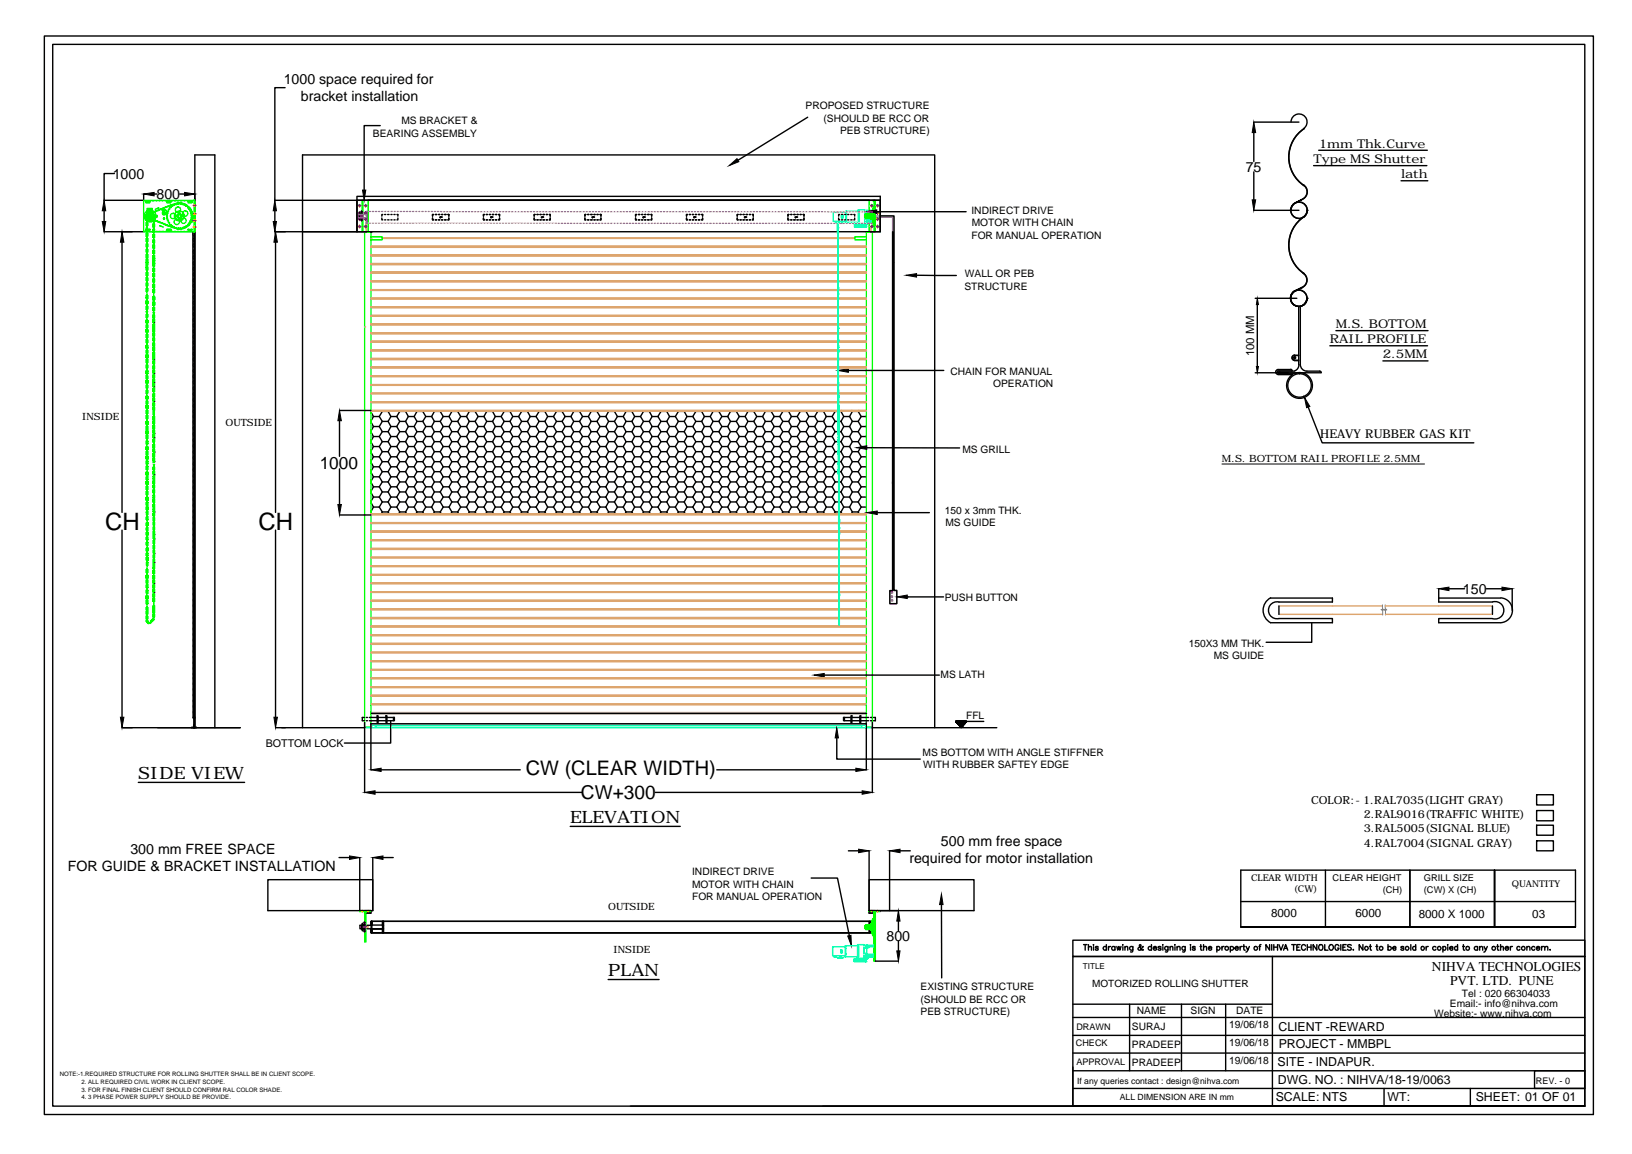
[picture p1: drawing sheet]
<svg xmlns="http://www.w3.org/2000/svg" width="297mm" height="210mm" viewBox="0 0 297 210" stroke-linecap="round" stroke-linejoin="round" font-family="sans-serif">
<defs><g id="words">
<g font-size="4.4">
<text x="19.1" y="96.3">CH</text>
<text x="47.1" y="96.3">CH</text>
</g>
<text font-size="3.6" x="95.7" y="141">CW (CLEAR WIDTH)</text>
<text font-size="3.5" x="105.7" y="145.4">CW+300</text>
<g font-size="3.1">
<text x="58.2" y="85.2">1000</text>
<text x="25.2" y="141.7">SIDE VIEW</text>
<text x="103.8" y="149.7">ELEVATION</text>
<text x="110.7" y="177.5">PLAN</text>
</g>
<g font-size="2.6">
<text x="51.6" y="15.3">1000 space required for</text>
<text x="54.8" y="18.4">bracket installation</text>
<text x="20.5" y="32.5">1000</text>
<text x="226.7" y="31.3">75</text>
<text x="28.5" y="36.2">800</text>
<text x="266.3" y="108">150</text>
<text x="23.7" y="155.3">300 mm FREE SPACE</text>
<text x="171.3" y="153.9">500 mm free space</text>
<text x="12.3" y="158.5">FOR GUIDE &amp; BRACKET INSTALLATION</text>
<text x="165.5" y="157">required for motor installation</text>
<text x="161.4" y="171.1">800</text>
</g>
<g font-size="2.5">
<text x="260.6" y="176.6">NIHVA TECHNOLOGIES</text>
<text x="263.9" y="179.2">PVT. LTD. PUNE</text>
</g>
<g font-size="2.2">
<text x="239.1" y="29.7">Type MS Shutter</text>
<text x="240" y="26.9">1mm Thk.Curve</text>
<text x="255" y="32.4">lath</text>
<text x="243.1" y="59.7">M.S. BOTTOM</text>
<text x="242" y="62.4">RAIL PROFILE</text>
<text x="251.7" y="65.2">2.5MM</text>
<text x="240.3" y="79.6">HEAVY RUBBER GAS KIT</text>
<text x="232.7" y="187.5">CLIENT -REWARD</text>
<text x="232.7" y="190.7">PROJECT - MMBPL</text>
<text x="232.5" y="193.9">SITE - INDAPUR.</text>
<text x="232.6" y="197.1">DWG. NO. : NIHVA/18-19/0063</text>
<text x="232.2" y="200.3">SCALE: NTS</text>
<text x="252.5" y="200.3">WT:</text>
<text x="268.6" y="200.3">SHEET: 01 OF 01</text>
</g>
<g font-size="2.1">
<text x="228.2" y="64.8" transform="rotate(-90 228.2 64.8)">100 MM</text>
<text x="231.3" y="166.9">8000</text>
<text x="246.7" y="166.9">6000</text>
<text x="258.2" y="167">8000 X 1000</text>
<text x="278.9" y="166.9">03</text>
</g>
<g font-size="2">
<text x="238.6" y="146.2">COLOR:- 1.RAL7035(LIGHT GRAY)</text>
<text x="248.2" y="148.8">2.RAL9016(TRAFFIC WHITE)</text>
<text x="248.2" y="151.4">3.RAL5005(SIGNAL BLUE)</text>
<text x="248.2" y="154.1">4.RAL7004(SIGNAL GRAY)</text>
</g>
<g font-size="1.9">
<text x="73.1" y="22.5">MS BRACKET &amp;</text>
<text x="146.6" y="19.8">PROPOSED STRUCTURE</text>
<text x="149.9" y="22.1">(SHOULD BE RCC OR</text>
<text x="67.9" y="24.8">BEARING ASSEMBLY</text>
<text x="152.9" y="24.4">PEB STRUCTURE)</text>
<text x="176.8" y="38.8">INDIRECT DRIVE</text>
<text x="176.9" y="41.1">MOTOR WITH CHAIN</text>
<text x="176.8" y="43.4">FOR MANUAL OPERATION</text>
<text x="175.5" y="52.7">STRUCTURE</text>
<text x="175.6" y="50.4">WALL OR PEB</text>
<text x="173" y="68.1">CHAIN FOR MANUAL</text>
<text x="180.7" y="70.4">OPERATION</text>
<text x="175.2" y="82.4">MS GRILL</text>
<text x="172" y="93.4">150 x 3mm THK.</text>
<text x="172.1" y="95.7">MS GUIDE</text>
<text x="171.9" y="109.3">PUSH BUTTON</text>
<text x="216.4" y="117.6">150X3 MM THK.</text>
<text x="220.9" y="119.9">MS GUIDE</text>
<text x="171.2" y="123.3">MS LATH</text>
<text x="175.8" y="130.8">FFL</text>
<text x="48.4" y="135.9">BOTTOM LOCK</text>
<text x="167.9" y="137.5">MS BOTTOM WITH ANGLE STIFFNER</text>
<text x="168" y="139.8">WITH RUBBER SAFTEY EDGE</text>
<text x="126" y="159.2">INDIRECT DRIVE</text>
<text x="126" y="161.4">MOTOR WITH CHAIN</text>
<text x="126" y="163.7">FOR MANUAL OPERATION</text>
<text x="167.5" y="180.1">EXISTING STRUCTURE</text>
<text x="167.5" y="182.4">(SHOULD BE RCC OR</text>
<text x="167.5" y="184.6">PEB STRUCTURE)</text>
<text x="206.9" y="184.4">NAME</text>
<text x="216.7" y="184.4">SIGN</text>
<text x="225" y="184.4">DATE</text>
<text x="261" y="184.9">Website:- www.nihva.com</text>
<text x="263.9" y="183.1">Email:- info@nihva.com</text>
<text x="266.1" y="181.3">Tel : 020 66304033</text>
<text x="206" y="187.4">SURAJ</text>
<text x="206" y="190.7">PRADEEP</text>
<text x="223.7" y="187.1">19/06/18</text>
<text x="223.7" y="190.3">19/06/18</text>
<text x="206" y="193.9">PRADEEP</text>
<text x="223.7" y="193.5">19/06/18</text>
</g>
<g font-size="1.8">
<text x="15" y="76.5">INSIDE</text>
<text x="41" y="77.4">OUTSIDE</text>
<text x="222.4" y="84">M.S. BOTTOM RAIL PROFILE 2.5MM</text>
<text x="110.7" y="165.6">OUTSIDE</text>
<text x="111.7" y="173.3">INSIDE</text>
<text x="198.8" y="179.5">MOTORIZED ROLLING SHUTTER</text>
</g>
<g font-size="1.7">
<text x="227.7" y="160.2">CLEAR WIDTH</text>
<text x="242.6" y="160.3">CLEAR HEIGHT</text>
<text x="259.2" y="160.3">GRILL SIZE</text>
<text x="275.2" y="161.3">QUANTITY</text>
<text x="235.5" y="162.3">(CW)</text>
<text x="251.7" y="162.4">(CH)</text>
<text x="259.2" y="162.4">(CW) X (CH)</text>
<text x="195.8" y="190.2">CHECK</text>
<text x="195.9" y="187.4">DRAWN</text>
<text x="195.9" y="193.8">APPROVAL</text>
<text x="279.6" y="197.1">REV. - 0</text>
</g>
<g font-size="1.6">
<text x="196" y="197.2">If any queries contact : design@nihva.com</text>
<text x="203.8" y="200.1">ALL DIMENSION ARE IN mm</text>
</g>
<text font-size="1.5" x="197.1" y="176.2">TITLE</text>
<g font-size="1.1">
<text x="10.9" y="195.7">NOTE:-1.REQUIRED STRUCTURE FOR ROLLING SHUTTER SHALL BE IN CLIENT SCOPE.</text>
<text x="14.8" y="197.3">2. ALL REQUIRED CIVIL WORK IN CLIENT SCOPE.</text>
<text x="14.8" y="198.6">3. FOR FINAL FINISH CLIENT SHOULD CONFIRM RAL COLOR SHADE.</text>
<text x="14.8" y="199.9">4. 3 PHASE POWER SUPPLY SHOULD BE PROVIDE.</text>
</g>
</g></defs>
<!-- layer: 0 -->
<g fill="none" stroke="#dda56e" stroke-width=".25">
<path d="M66.4 59.5h.1M67.5 59.1h90.2M67.5 59h90.2M67.5 57.5h90.2M67.5 57.4h90.2M67.5 56h90.2M67.5 55.8h90.2M67.5 54.4h90.2M67.5 54.3h90.2M67.5 52.8h90.2M67.5 52.7h90.2M67.5 51.3h90.2"/>
<path d="M67.5 51.1h90.2M67.5 49.7h90.2M67.5 49.5h90.2M67.5 48.1h90.2M67.5 47.9h90.2M67.5 46.6h90.2M67.5 46.4h90.2M67.5 45h90.2M67.5 44.8h90.2M67.5 43.4h.1M69.6 43.4h86M69.6 43.3h86"/>
<path d="M157.7 59h-90.2h90.2M157.7 57.4h-90.2h90.2M157.7 55.8h-90.2h90.2M157.7 54.3h-90.2h90.2M157.7 52.7h-90.2h90.2M157.7 51.1h-90.2h90.2M157.7 49.5h-90.2h90.2M157.7 47.9h-90.2h90.2M157.7 46.4h-90.2h90.2M157.7 44.8h-90.2h90.2M67.5 74.8h90.2M67.5 73.2h90.2"/>
<path d="M67.5 73.1h90.2M67.5 71.7h90.2M67.5 70.1h90.2M67.5 68.5h90.2M67.5 67h90.2M67.5 65.4h90.2M67.5 65.2h90.2M67.5 63.8h90.2M67.5 63.7h90.2M67.5 62.3h90.2M67.5 62.1h90.2M67.5 60.7h90.2"/>
<path d="M67.5 60.5h90.2M157.7 74.7h-90.2h90.2M157.7 73.1h-90.2h90.2M157.7 71.5h-90.2h90.2M157.7 70h-90.2h90.2M157.7 68.4h-90.2h90.2M157.7 66.8h-90.2h90.2M157.7 65.2h-90.2h90.2M157.7 63.7h-90.2h90.2M157.7 62.1h-90.2h90.2M157.7 60.5h-90.2h90.2M67.5 99.9h90.2"/>
<path d="M67.5 98.4h90.2M67.5 96.8h90.2M67.5 96.6h90.2M67.5 95.2h90.2M67.5 93.7h90.2M157.7 99.8h-90.2h90.2M157.7 98.2h-90.2h90.2M157.7 96.6h-90.2h90.2M157.7 95.1h-90.2h90.2M157.7 93.5h-90.2h90.2M67.5 118.8h90.2M67.5 117.2h90.2"/>
<path d="M67.5 115.6h90.2M67.5 114.1h90.2M67.5 112.5h90.2M67.5 112.3h90.2M67.5 110.9h90.2M67.5 109.4h90.2M67.5 107.8h90.2M67.5 106.2h90.2M67.5 104.6h90.2M67.5 104.5h90.2M67.5 103.1h90.2M67.5 101.5h90.2"/>
<path d="M157.7 118.6h-90.2h90.2M157.7 117h-90.2h90.2M157.7 115.5h-90.2h90.2M157.7 113.9h-90.2h90.2M157.7 112.3h-90.2h90.2M157.7 110.8h-90.2h90.2M157.7 109.2h-90.2h90.2M157.7 107.6h-90.2h90.2M157.7 106.1h-90.2h90.2M157.7 104.5h-90.2h90.2M157.7 102.9h-90.2h90.2M157.7 101.4h-90.2h90.2"/>
<path d="M232.8 111.7h18.9M232.8 110.2h18.8M252.1 110.2h19.5M252.2 111.7h19.4M67.5 129.8h90.2M67.5 129.6h90.2M67.5 128.2h90.2M67.5 128h90.2M67.5 126.6h90.2M67.5 125.1h90.2M67.5 123.5h90.2M67.5 121.9h90.2"/>
<path d="M67.5 120.3h90.2M67.5 120.2h90.2M157.7 126.5h-90.2h90.2M157.7 124.9h-90.2h90.2M157.7 123.3h-90.2h90.2M157.7 121.8h-90.2h90.2M157.7 120.2h-90.2h90.2"/>
</g>
<g fill="none" stroke="#0f0" stroke-width=".25">
<path d="M26.1 36.5h.3M26.6 36.5h.4M26.6 36.7h.6M26.6 36.9h.6M26.6 36.6l-.1 .2 .1 .1M26.9 38.1h.7zM27 38v.1zM27 39.2h.1M27 38h.1M27 39.5h.1M27 39.3l.1 .2M27 39.3h.1"/>
<path d="M27 39.4h.1M27.1 39.2l-.1 .1M27.1 38l.1 .1zM27.1 39h.1M27.1 39.1v.1M27.1 39.5h.1a24.5 24.5 0 0 0 5.4 2.1 2.34 2.34 0 0 0 2.3-3 2.34 2.34 0 0 0-3.5-1.4l-4.3 1.8a.35 .35 0 0 0 0 .6M27.1 39.6l2.9 1.2 2.1 .8M27.2 39.1l-.1 .1M27.2 36.5h.3M27.2 39.5h.1M27.2 39.6h.1M27.2 36.6l.1 .2-.1 .1"/>
<path d="M27.2 39.1l.3-.1v.2M27.2 39.1h.1M27.3 39h-.1M27.3 39.6h.1M27.3 38l.1 .1zM27.3 38.9h.1M27.3 39.7h.1M27.5 38h.1M27.5 39.1h.1M27.5 39.5h.1M27.5 39.1l.1 .1M27.5 39.3l.1 .1-.2 .1"/>
<path d="M27.5 39.2v.1M27.6 39.4h.1M27.6 39.2v.1M27.6 38.8h.1M27.6 39.9h.1M27.7 38.3v-.4h-.9v.5M27.7 36.5h.4M28 38.6h.1M28 40h.1M28.3 38.5h.1M28.3 36.5h.4M28.3 39.2h.3v.2h-.3"/>
<path d="M28.5 39.2v.2M28.6 38.3h.1M28.7 37.8h.2zM28.7 37.9l-.4 .2M28.9 38.2h.1M28.9 36.5h.3M29.1 38.1h.1M29.4 36.5h.4M29.4 38h.1M29.6 38.4l.1 .1a.32 .32 0 0 0 0 .6 .32 .32 0 0 0 .5-.3M29.7 37.9h.1M29.7 38.3l.1 .2"/>
<path d="M29.8 38.3v-.2l-.2-.1-.1 .2 .1 .1M29.8 38.5l.3 .2M30 38.2l.1-.1-.1 .2zM30 36.5h.4M30 37.7h.1M30.1 38.1l.2 .4M30.1 38.6v.1M30.2 38.7h.3M30.3 37.6h.1M30.4 36.7h.6M30.4 36.9h.6M30.4 36.6l-.1 .2 .1 .1"/>
<path d="M30.5 39.5l-.2 .1 .2 .3M30.5 38.8l-.2 .2 .2 .1-.2 .1 .2 .3M30.5 38.7l-.4 .1M30.5 39.8v.1M30.5 38.7h.1M30.6 39.9l-.2 .1 .2 .2M30.6 36.5h.3M30.6 37.5h.1M30.6 38.4l-.2 .2 .2 .1M30.8 38.1h-.1v.3M30.8 37.5h.1M30.9 38l-.1 .1"/>
<path d="M31 36.6l.1 .2-.1 .1M31.1 36.5h.4M31.1 37.7h-.2l-.1 .3M31.1 37.3h.1M31.4 37.5l-.3 .1v.1M31.4 37.2h.1M31.7 37.4l-.1-.1-.2 .2M31.7 36.5h.3M31.7 37.2h.1M32 37.2l-.1-.1-.2 .2M32 37.1h.1M32.1 37.2h.1"/>
<path d="M32.1 37a2.39 2.39 0 0 1 2.9 2.3 2.39 2.39 0 0 1-2.9 2.3M32.1 37a28.1 28.1 0 0 0-5.1 2.1l-.1 .2 .2 .3M32.2 39.4l.3 .3M32.2 36.5h.4M32.3 37h.1M32.4 37.2l-.1-.2-.2 .2M32.5 37.2v-.2l.3 .2M32.5 37.1h-.1M32.5 38.9l.1 .1M32.5 38.9l-.2 .1v.4h-.1M32.6 37h.1M32.8 38.9l-.2 .1"/>
<path d="M32.8 38.9l.3 .3M32.8 36.5h.4M32.8 37.1h.1M32.8 37.2l.1-.2 .3 .2M32.9 37h.1M33 39.2h-.1l.1 .2M33.1 39.4l-.2 .3-.4-.1v.1M33.2 37.2l.1-.1 .3 .2M33.2 37.1h.1M33.4 36.5h.3M33.5 37.2h.1M33.6 37.4h.3v.1"/>
<path d="M33.8 37.3h.1M33.9 37.5l.4 .2 .1 .2v.1M33.9 36.5h.4M34.1 37.6h.1M34.2 37.7v.1M34.3 36.7h.6M34.3 36.9h.6M34.3 36.6l-.1 .2 .1 .1M34.4 38.1h.2v.3h.1l.1 .2-.1 .1M34.4 38v.1M34.4 37.9h.1M34.5 36.5h.4"/>
<path d="M34.6 38.4h.1M34.6 38.1h.1M34.7 39.9l.1 .1-.1 .2h-.1v.3h-.2M34.7 38.8h.2v.2l-.1 .1M34.7 38.4h.1M34.7 38.7h.1M34.8 39.8l-.1 .1M34.8 39.5l.1 .1v.2l-.2 .1M34.8 39.1l.1 .1-.1 .3M34.8 39.1h.1M34.8 39.5h.1M34.8 38.6h.1"/>
<path d="M34.9 36.6l.1 .2-.1 .1M34.9 39.8h.1M34.9 38.9h.1M35 39.5h.1M35 39.2h.1M35 36.5h.3M35 38.5a2.26 2.26 0 0 1 .1 1.6M35.3 36.4h-9.2v5.7h9.2M35.3 36.4h.2v5.7h-.2M35.3 36.4v5.7M65 36.4h2v5.7h-2zM65.9 36.4v5.7"/>
<path d="M66.1 36.4v5.7M157.5 39h.1v.7zM157.5 39v.6M157.6 38.8v.4l.2-.1M157.8 39.6l.7 .1h-.7v-.2h-.2v.3h.9M157.8 39.5l-.2-.1v.4M158.2 38.3v-1.9h2v5.7h-2v-1.5M158.5 38.8h-.9v.3h.2v-.1h.7h-.7M158.5 39.3h-.9h.9M158.6 38.7v1.2zM158.6 38.7h.2v1.2h-.2M158.9 36.4h.3v5.7h-.3h.3v-5.6z"/>
<path d="M158.9 37.7v3.1v-1.5v1.3l-.1-.1v-2.3l.1-.2v1.3zM158.9 37.7v-.1h.2v1.7M159.1 39.3v1.7h-.2v-.2M159.1 39.3v1.7M159.1 37.6v1.7M159.1 36.4v5.7M159.2 38.4h.1M159.2 38.5h.1M159.2 39.1h-1.8v.5h1.8M159.2 36.4v5.7M26.1 42.1h.3M26.6 42.1h.4"/>
<path d="M26.6 41.9h.6M26.6 41.7h.6M26.6 41.7l-.1 .1 .1 .1M26.7 55.4v.2M27.2 42.1h.3M27.2 41.7l.1 .1-.1 .1M27.7 42.1h.4M28 55.6v.3M28.3 40.2h.1M28.3 42.1h.4M28.6 40.3h.1M28.9 40.4h.1"/>
<path d="M28.9 42.1h.3M29.1 41l.2 .1-.1 .1zM29.1 40.5h.1M29.3 41.1l.4 .2M29.4 42.1h.4M29.4 40.6h.1M29.7 40.8h.1M30 42.1h.4M30 40.9h.1M30.3 41h.1M30.4 41.9h.7M30.6 42.1h.3"/>
<path d="M30.6 41.1h.1M30.7 40.2v.3h.1M30.8 40.6l.1 .3 .2-.1M30.8 41.2h.1M30.8 40.5l.1 .1M31.1 41.9v-.2h-.7l-.1 .1 .1 .1M31.1 40.8v.2l.3 .1M31.1 42.1h.4M31.1 41.3h.1M31.4 41.1h.1M31.4 41.1v.2h.3M31.4 41.4h.1"/>
<path d="M31.7 42.1h.3M31.7 41.3h.1M31.7 41.3v.1l.2 .1 .1-.1M31.7 41.5h.1M32.1 41.6h.1M32.1 41.4v.2h.2l.1-.1M32.2 42.1h.4M32.4 41.6h.1M32.8 42.1h.4M32.8 41.6h.1M33.2 41.6h.1M33.4 42.1h.3"/>
<path d="M33.5 41.5h.1M33.5 41.3v.1l-.2 .1-.1-.1-.1 .2h-.2v-.1l-.2 .1-.2-.1M33.6 41.3h-.1M33.7 41.3h.1M33.9 41.1v.2h-.3M33.9 42.1h.4M34 41.2h.1M34.2 40.8h.1M34.2 41h.1M34.3 41.9h.6M34.3 41.7h.6M34.3 41.7l-.1 .1 .1 .1"/>
<path d="M34.4 40.6v.1l-.1 .2-.2-.1 .1 .2-.3 .1M34.4 40.8h.1M34.5 42.1h.4M34.6 40.5h.1M34.6 40.2h.1M34.7 40.3h.1M34.8 40.1h.1M34.9 41.7l.1 .1-.1 .1M35 40.1l.2 .1-.3 .3zM35 42.1h.3M65 42.1h2.5v90.3h-1.1M66.4 42.1v90.2"/>
<path d="M66.5 42.2h1M67.5 43.1h2.1v.5h-2.1M67.6 43.4h.1M157.7 43.1h-2.1v.5h2.1M157.7 42.2h1.1M159.2 40.1h.1M159.2 40.2h.1M26.7 112.7v.1M66.5 132.3h.2M66.7 132.3h.4M67.2 132.3h.1M67.4 132.3h.1"/>
<path d="M157.7 132.3h.3M158.1 132.3h.1M158.3 132.3h.1M158.5 132.3h.2M158.7 132.3h.1M158.8 132.3v-90.2h-1.1v90.3h1.1M65.5 165.6h2v.2h-2zM65.5 165.8h.1M66.4 165.8h.2v5.6h-.2zM157.5 168.3v.6M157.6 168.2v.3h.2M157.6 168.5h.1"/>
<path d="M157.6 168.8h.1M157.6 168.3v.6zM157.8 168.5h.1M157.8 168.8h-.2v.3M157.8 168.8h.1M157.8 168.9h.7M158.5 168.2h-.9v.3h.2v-.2h.7h-.7M158.5 168.9h-.7v-.1h-.2v.3h.9M158.5 168.6h-.9h.9M158.5 168v1.1zM158.5 168h.2v1.1h-.2M158.8 167.2v2.8v-1.4v1.2l-.1-.1z"/>
<path d="M158.8 167.2v-.1h.2l-.1 1.5M158.9 168.6l.1 1.6h-.2v-.2M158.9 168.6l.1 1.6M159 165.8h.3v9h-.3zM159 167.1l-.1 1.5M159 168.4h-1.6v.5h1.6M159 168v1.2M159.2 165.8v.2M159.2 166.2v.4M159.2 166.7v.4M159.2 167.3v.4M159.2 167.9v.4"/>
<path d="M159.2 168.4v.4M159.2 169v.4M159.2 169.6v.4M159.2 170.1v.4M159.2 170.7v.4M159.2 171.3v.3M159.2 171.8v.4M159.2 172.4v.3M159.2 173v.3M159.2 173.5v.4M159.2 174.1v.3M159.2 174.7v.1"/>
<path d="M160.2 165.6h-2v.2h2"/>
<circle cx="26.8" cy="38.4" r=".11"/>
<circle cx="27" cy="39.2" r=".02"/>
<circle cx="27" cy="39.5" r=".02"/>
<circle cx="27.1" cy="39" r=".02"/>
<circle cx="27.3" cy="39.3" r="1.08"/>
<circle cx="27.3" cy="39.3" r=".83"/>
<circle cx="27.3" cy="39.3" r=".61"/>
<circle cx="27.3" cy="39.3" r=".11"/>
<circle cx="27.3" cy="39.3" r=".57"/>
<circle cx="27.4" cy="38.9" r=".02"/>
<circle cx="27.4" cy="39.7" r=".02"/>
<circle cx="27.7" cy="38.7" r=".02"/>
<circle cx="27.7" cy="39.8" r=".02"/>
<circle cx="28" cy="38.6" r=".02"/>
<circle cx="28" cy="40" r=".02"/>
<circle cx="28.3" cy="38.4" r=".02"/>
<circle cx="28.3" cy="39.3" r=".11"/>
<circle cx="28.6" cy="38.3" r=".02"/>
<circle cx="28.9" cy="38.2" r=".02"/>
<circle cx="29.1" cy="38.1" r=".02"/>
<circle cx="29.5" cy="38" r=".02"/>
<circle cx="29.6" cy="38.1" r=".11"/>
<circle cx="29.8" cy="37.9" r=".02"/>
<circle cx="29.9" cy="38.8" r=".11"/>
<circle cx="29.9" cy="39.8" r=".11"/>
<circle cx="29.9" cy="38.8" r=".06"/>
<circle cx="29.9" cy="39.8" r=".06"/>
<circle cx="30.1" cy="37.7" r=".02"/>
<circle cx="30.4" cy="37.6" r=".02"/>
<circle cx="30.6" cy="37.5" r=".02"/>
<circle cx="30.9" cy="37.4" r=".02"/>
<circle cx="31.2" cy="37.3" r=".02"/>
<circle cx="31.5" cy="37.2" r=".02"/>
<circle cx="31.5" cy="39.3" r=".49"/>
<circle cx="31.8" cy="37.1" r=".02"/>
<circle cx="32" cy="39.3" r=".11"/>
<circle cx="32.1" cy="37" r=".02"/>
<circle cx="32.3" cy="37" r=".02"/>
<circle cx="32.4" cy="38.1" r=".49"/>
<circle cx="32.6" cy="39.3" r=".91"/>
<circle cx="32.6" cy="37" r=".02"/>
<circle cx="32.6" cy="40" r=".11"/>
<circle cx="32.6" cy="38.6" r=".11"/>
<circle cx="32.6" cy="39.3" r=".28"/>
<circle cx="32.9" cy="37" r=".02"/>
<circle cx="33.2" cy="37" r=".02"/>
<circle cx="33.3" cy="39.3" r=".11"/>
<circle cx="33.5" cy="37.1" r=".02"/>
<circle cx="33.7" cy="38.8" r=".49"/>
<circle cx="33.8" cy="37.3" r=".02"/>
<circle cx="34.2" cy="37.6" r=".02"/>
<circle cx="34.5" cy="37.9" r=".02"/>
<circle cx="34.6" cy="38.1" r=".02"/>
<circle cx="34.8" cy="38.4" r=".02"/>
<circle cx="34.8" cy="38.6" r=".02"/>
<circle cx="34.9" cy="39.8" r=".02"/>
<circle cx="34.9" cy="38.9" r=".02"/>
<circle cx="35" cy="39.2" r=".02"/>
<circle cx="35" cy="39.5" r=".02"/>
<circle cx="65.5" cy="37.4" r=".15"/>
<circle cx="65.5" cy="39.8" r=".15"/>
<circle cx="65.5" cy="38.7" r=".15"/>
<circle cx="66.6" cy="37.4" r=".15"/>
<circle cx="66.6" cy="38.7" r=".15"/>
<circle cx="66.6" cy="39.8" r=".15"/>
<circle cx="158.7" cy="37.4" r=".15"/>
<circle cx="159.7" cy="39.8" r=".15"/>
<circle cx="159.7" cy="37.4" r=".15"/>
<circle cx="159.7" cy="38.7" r=".15"/>
<circle cx="26.8" cy="40.1" r=".11"/>
<circle cx="28.3" cy="40.1" r=".02"/>
<circle cx="28.6" cy="40.3" r=".02"/>
<circle cx="28.9" cy="40.4" r=".02"/>
<circle cx="29.1" cy="40.5" r=".02"/>
<circle cx="29.5" cy="40.6" r=".02"/>
<circle cx="29.8" cy="40.7" r=".02"/>
<circle cx="30.1" cy="40.9" r=".02"/>
<circle cx="30.4" cy="41" r=".02"/>
<circle cx="30.6" cy="41.1" r=".02"/>
<circle cx="30.9" cy="41.2" r=".02"/>
<circle cx="31.2" cy="41.2" r=".02"/>
<circle cx="31.5" cy="41.4" r=".02"/>
<circle cx="31.8" cy="41.5" r=".02"/>
<circle cx="32.1" cy="41.5" r=".02"/>
<circle cx="32.2" cy="40.4" r=".49"/>
<circle cx="32.4" cy="41.6" r=".02"/>
<circle cx="32.9" cy="41.6" r=".02"/>
<circle cx="33.2" cy="41.5" r=".02"/>
<circle cx="33.4" cy="40.1" r=".49"/>
<circle cx="33.5" cy="41.5" r=".02"/>
<circle cx="33.7" cy="41.3" r=".02"/>
<circle cx="34" cy="41.2" r=".02"/>
<circle cx="34.3" cy="41" r=".02"/>
<circle cx="34.4" cy="40.8" r=".02"/>
<circle cx="34.6" cy="40.5" r=".02"/>
<circle cx="34.8" cy="40.3" r=".02"/>
<circle cx="34.8" cy="40.1" r=".02"/>
<circle cx="65.5" cy="41.2" r=".15"/>
<circle cx="66.6" cy="41.2" r=".15"/>
<circle cx="158.7" cy="41.2" r=".15"/>
<circle cx="159.7" cy="41.2" r=".15"/>
</g>
<g fill="none" stroke="#000" stroke-width=".25">
<path d="M8.1 6.5h281.9v196.2h-281.9zM9.6 8.1h278.8v193.1h-278.8zM51.9 15.9h-1.9v20.5h110.2M19 38.3v2M20.8 31.6h-1.8v4.8h7.1v-1.1M28.1 35.3h.5M32.7 35.3h.9M50 38.3v2M65 35.7h95.2v6.4h-95.2zM65.3 39h.6M65.3 39.6h.6M65.3 39.3h.2"/>
<path d="M65.8 38.4h.1v1.8h-.1zM65.8 38.9h-.5v.8h.5M65.8 38.7h-.3v1.2h.3M65.8 38.6h.1M65.8 38.8h.1M65.8 39.9h.1M69.2 22.8h-2.9v11.8M69.5 39.7v.3h.2M69.7 39h-.2v.3M70 39h.2M70 40h.2M70.6 39h.2"/>
<path d="M70.6 40h.2M71.1 39h.3M71.1 40h.3M71.7 39h.2M71.7 40h.2M72.2 39h.2v.3M72.4 39.7v.3h-.2M78.7 39.7v.3h.2M78.9 39h-.2v.3M79.2 39h.3M79.2 40h.3M79.8 39h.2"/>
<path d="M79.8 40h.2M80.1 39.5l.1 .1M80.2 39.4l.1 .1M80.3 39.5h.1M80.4 39h.2M80.4 40h.2M80.9 39h.3M80.9 40h.3M81.5 39h.2v.3M81.7 39.7v.3h-.2M88 39.7v.3h.2M88.2 39h-.2v.3"/>
<path d="M88.5 39h.2M88.5 40h.2M89.1 39h.2M89.1 40h.2M89.3 39.5l.1 .1M89.4 39.4l.1 .1M89.5 39.5h.1M89.6 39h.3M89.6 40h.3M90.2 39h.2M90.2 40h.2M90.7 39h.2v.3"/>
<path d="M90.9 39.7v.3h-.2M97.2 39.7v.3h.2M97.4 39h-.2v.3M97.7 39h.2M97.7 40h.2M98.3 39h.2M98.3 40h.2M98.5 39.5l.1 .1M98.7 39.4v.1M98.7 39.5h.1M98.8 39h.3M98.8 40h.3"/>
<path d="M99.4 39h.2M99.4 40h.2M100 39h.1v.3M100.1 39.7v.3h-.1M106.5 39.7v.3h.1M106.6 39h-.1v.3M107 39h.2M107 40h.2M107.5 39h.3M107.5 40h.3M107.8 39.5l.1 .1M107.9 39.4l.1 .1"/>
<path d="M108 39.5h.1M108.1 39h.2M108.1 40h.2M108.7 39h.2M108.7 40h.2M109.2 39h.2v.3M109.4 39.7v.3h-.2M115.7 39.7v.3h.2M115.9 39h-.2v.3M116.2 39h.2M116.2 40h.2M116.8 39h.2"/>
<path d="M116.8 40h.2M117 39.5l.1 .1M117.2 39.4v.1M117.2 39.5h.1M117.3 39h.2M117.3 40h.2M117.9 39h.2M117.9 40h.2M118.5 39h.1v.3M118.6 39.7v.3h-.1M125 39.7v.3h.1M125.1 39h-.1v.3"/>
<path d="M125.5 39h.2M125.5 40h.2M126 39h.2M126 40h.2M126.3 39.5l.1 .1M126.4 39.4l.1 .1M126.5 39.5h.1M126.6 39h.2M126.6 40h.2M127.1 39h.3M127.1 40h.3M127.7 39h.2v.3"/>
<path d="M127.9 39.7v.3h-.2M134.2 39.7v.3h.2M134.4 39h-.2v.3M134.7 39h.2M134.7 40h.2M135.2 39h.3M135.2 40h.3M135.5 39.5l.1 .1M135.6 39.4l.1 .1M135.7 39.5h.1M135.8 39h.2M135.8 40h.2"/>
<path d="M136.4 39h.2M136.4 40h.2M136.9 39h.2v.3M137.1 39.7v.3h-.2M143.4 39.7v.3h.2M143.6 39h-.2v.3M143.9 39h.2M143.9 40h.2M144.5 39h.2M144.5 40h.2M144.7 39.5l.1 .1M144.9 39.4l.1 .1"/>
<path d="M145 39.5h.1M145.1 39h.2M145.1 40h.2M145.6 39h.2M145.6 40h.2M146.2 39h.1v.3M146.3 39.7v.3h-.1M147 21.3l-12.7 7.9M152.6 39.7v.3h.2M152.8 39h-.2v.3M153.1 39h.3M153.1 40h.3"/>
<path d="M153.7 39h.3M153.7 40h.3M154.3 39h.2M154.3 40h.2M154.8 39h.3M154.8 40h.3M155.4 39h.2v.3M155.6 39.7v.3h-.2M158.5 39h.6M159.6 38.5h16.2M160.2 39.3h2.5v68.1h.5v2.4h-1.2v-2.4h.5v-65.3M228.2 22.2h8.2"/>
<path d="M228.2 38.3h8.2M228.2 24.1v5.3M228.2 31.3v5.1M234.9 38.2h.1M234.9 38.2a1.5 1.5 0 0 1 2.3-1.3 1.5 1.5 0 0 1 0 2.6M235 38.2a1.46 1.46 0 0 1 2.1-1.3 1.46 1.46 0 0 1 .2 2.5M235 22.2a1.46 1.46 0 0 1 2.1-1.3 1.46 1.46 0 0 1 .2 2.5M235.6 37a1.5 1.5 0 0 0 .1 2.6 1.5 1.5 0 0 0 2.2-1.4M237 36.3l-1.4 .7 1.4-.7M237.2 33.6a1.5 1.5 0 0 1 .7 1.3 1.5 1.5 0 0 1-.8 1.4M237.3 33.7a1.46 1.46 0 0 1-.2 2.5M237.4 23.4a6.2 6.2 0 0 0 0 10.4"/>
<path d="M237.4 39.4a6.2 6.2 0 0 0 0 10.4M237.9 38.3h.1M239.1 30.1h20.6M240 27.3h19.8M255 32.9h4.9M19 42.1h7.3M22.2 44.1v49.1M28 58.7h.1M50 42.1h15M50.2 44.1v49.1M55.1 42.1h9.9v-5.7h95.2v5.7M65.8 40h.1"/>
<path d="M67.5 42.2h.1M162.5 47.7h.1M166.8 50.1h7.3M228.5 54.3h7.5M228.8 55.4v11.3M234.9 54.2a1.5 1.5 0 0 1 2.2-1.3 1.5 1.5 0 0 1 .1 2.6M234.9 54.2a1.46 1.46 0 0 1 2.2-1.3 1.46 1.46 0 0 1 .1 2.5M236.4 55.7v10.7M236.7 55.9v10.4M236.8 55.7l-.1 .1M237 52.3l-1.4 .7a1.5 1.5 0 0 0 .1 2.6 1.5 1.5 0 0 0 2.2-1.4M237.1 49.6a1.5 1.5 0 0 1 .8 1.4 1.5 1.5 0 0 1-.9 1.3l-1.4 .7"/>
<path d="M237.2 49.7a1.46 1.46 0 0 1-.2 2.6M237.9 54.3h.1M28 65.5h.1M28 68h.1M28 69.6h.1M28 70.4h.1M28 73.1h.1M28 60.4h.1M28 61.2h.1M28 63.8v.1M28 74.7h.1M28 78.9h.1"/>
<path d="M28 79.7h.1M28 77.2h.1M61.8 74.7h5.7M61.8 76.5v6.5M67.5 78.6l.5 .8M67.5 76.7l.5 .9M67.5 74.9l.5 .9M68 75.8h1M68 77.6h1M68 79.4h1M68 75.8l-.5 .8M68 77.6l-.5 .8"/>
<path d="M68 79.4l-.5 .8M69 79.4l.6 .9M69 77.6l.6 .9M69 75.8l.6 .9M69.5 74.8h.1M69.6 74.8h1M69.6 76.7h1M69.6 78.5h1M69.6 74.8l-.6 1M69.6 76.7l-.6 .9M69.6 78.5l-.6 .9M70.6 78.5l.5 .9"/>
<path d="M70.6 76.7l.5 .9M70.6 74.8l.5 1M70.6 74.8h.1M71.1 75.8h1.1M71.1 77.6h1.1M71.1 79.4h1.1M71.1 75.8l-.5 .9M71.1 77.6l-.5 .9M71.1 79.4l-.5 .9M72.2 79.4l.6 .9M72.2 77.6l.6 .9M72.2 75.8l.6 .9"/>
<path d="M72.7 74.8h.1M72.8 74.8h1M72.8 76.7h1M72.8 78.5h1M72.8 74.8l-.6 1M72.8 76.7l-.6 .9M72.8 78.5l-.6 .9M73.8 78.5l.5 .9M73.8 76.7l.5 .9M73.8 74.8l.5 1M73.8 74.8h.1M74.3 75.8h1.1"/>
<path d="M74.3 77.6h1.1M74.3 79.4h1.1M74.3 75.8l-.5 .9M74.3 77.6l-.5 .9M74.3 79.4l-.5 .9M75.4 79.4l.5 .9M75.4 77.6l.5 .9M75.4 75.8l.5 .9M75.9 74.8h1M75.9 76.7h1M75.9 78.5h1M75.9 74.8h.1"/>
<path d="M75.9 74.8l-.5 1M75.9 76.7l-.5 .9M75.9 78.5l-.5 .9M76.9 78.5l.6 .9M76.9 76.7l.6 .9M76.9 74.8l.6 1M77 74.8h-.1M77.5 75.8h1.1M77.5 77.6h1.1M77.5 79.4h1.1M77.5 75.8l-.6 .9M77.5 77.6l-.6 .9"/>
<path d="M77.5 79.4l-.6 .9M78.6 79.4l.5 .9M78.6 77.6l.5 .9M78.6 75.8l.5 .9M79.1 74.8h1M79.1 76.7h1M79.1 78.5h1M79.1 74.8h.1M79.1 74.8l-.5 1M79.1 76.7l-.5 .9M79.1 78.5l-.5 .9M80.1 78.5l.6 .9"/>
<path d="M80.1 76.7l.6 .9M80.1 74.8l.6 1M80.2 74.8h-.1M80.7 75.8h1M80.7 77.6h1M80.7 79.4h1M80.7 75.8l-.6 .9M80.7 77.6l-.6 .9M80.7 79.4l-.6 .9M81.7 79.4l.5 .9M81.7 77.6l.5 .9M81.7 75.8l.5 .9"/>
<path d="M82.2 74.8h1.1M82.2 76.7h1.1M82.2 78.5h1.1M82.2 74.8h.1M82.2 74.8l-.5 1M82.2 76.7l-.5 .9M82.2 78.5l-.5 .9M83.3 78.5l.5 .9M83.3 76.7l.5 .9M83.3 74.8l.5 1M83.3 74.8h.1M83.8 75.8h1.1"/>
<path d="M83.8 77.6h1.1M83.8 79.4h1.1M83.8 75.8l-.5 .9M83.8 77.6l-.5 .9M83.8 79.4l-.5 .9M84.9 79.4l.5 .9M84.9 77.6l.5 .9M84.9 75.8l.5 .9M85.4 74.8h1.1M85.4 76.7h1.1M85.4 78.5h1.1M85.4 74.8h.1"/>
<path d="M85.4 74.8l-.5 1M85.4 76.7l-.5 .9M85.4 78.5l-.5 .9M86.5 78.5l.5 .9M86.5 76.7l.5 .9M86.5 74.8l.5 1M86.5 74.8h.1M87 75.8h1.1M87 77.6h1.1M87 79.4h1.1M87 75.8l-.5 .9M87 77.6l-.5 .9"/>
<path d="M87 79.4l-.5 .9M88.1 79.4l.5 .9M88.1 77.6l.5 .9M88.1 75.8l.5 .9M88.6 74.8h1M88.6 76.7h1M88.6 78.5h1M88.6 74.8h.1M88.6 74.8l-.5 1M88.6 76.7l-.5 .9M88.6 78.5l-.5 .9M89.6 78.5l.6 .9"/>
<path d="M89.6 76.7l.6 .9M89.6 74.8l.6 1M89.6 74.8h.1M90.2 75.8h1M90.2 77.6h1M90.2 79.4h1M90.2 75.8l-.6 .9M90.2 77.6l-.6 .9M90.2 79.4l-.6 .9M91.2 79.4l.6 .9M91.2 77.6l.6 .9M91.2 75.8l.6 .9"/>
<path d="M91.8 74.8h1M91.8 76.7h1M91.8 78.5h1M91.8 74.8h.1M91.8 74.8l-.6 1M91.8 76.7l-.6 .9M91.8 78.5l-.6 .9M92.8 78.5l.5 .9M92.8 76.7l.5 .9M92.8 74.8l.5 1M92.8 74.8h.1M93.3 75.8h1.1"/>
<path d="M93.3 77.6h1.1M93.3 79.4h1.1M93.3 75.8l-.5 .9M93.3 77.6l-.5 .9M93.3 79.4l-.5 .9M94.4 79.4l.5 .9M94.4 77.6l.5 .9M94.4 75.8l.5 .9M94.9 74.8h.1M94.9 74.8h1.1M94.9 76.7h1.1M94.9 78.5h1.1"/>
<path d="M94.9 74.8l-.5 1M94.9 76.7l-.5 .9M94.9 78.5l-.5 .9M96 78.5l.5 .9M96 76.7l.5 .9M96 74.8l.5 1M96 74.8h.1M96.5 75.8h1.1M96.5 77.6h1.1M96.5 79.4h1.1M96.5 75.8l-.5 .9M96.5 77.6l-.5 .9"/>
<path d="M96.5 79.4l-.5 .9M97.6 79.4l.5 .9M97.6 77.6l.5 .9M97.6 75.8l.5 .9M98.1 74.8h.1M98.1 74.8h1.1M98.1 76.7h1.1M98.1 78.5h1.1M98.1 74.8l-.5 1M98.1 76.7l-.5 .9M98.1 78.5l-.5 .9M99.2 78.5l.5 .9"/>
<path d="M99.2 76.7l.5 .9M99.2 74.8l.5 1M99.2 74.8h.1M99.7 75.8h1M99.7 77.6h1M99.7 79.4h1M99.7 75.8l-.5 .9M99.7 77.6l-.5 .9M99.7 79.4l-.5 .9M100.7 79.4l.6 .9M100.7 77.6l.6 .9M100.7 75.8l.6 .9"/>
<path d="M101.2 74.8h.1M101.3 74.8h1M101.3 76.7h1M101.3 78.5h1M101.3 74.8l-.6 1M101.3 76.7l-.6 .9M101.3 78.5l-.6 .9M102.3 78.5l.6 .9M102.3 76.7l.6 .9M102.3 74.8l.6 1M102.3 74.8h.1M102.9 75.8h1"/>
<path d="M102.9 77.6h1M102.9 79.4h1M102.9 75.8l-.6 .9M102.9 77.6l-.6 .9M102.9 79.4l-.6 .9M103.9 79.4l.5 .9M103.9 77.6l.5 .9M103.9 75.8l.5 .9M104.4 74.8h1.1M104.4 76.7h1.1M104.4 78.5h1.1M104.4 74.8h.1"/>
<path d="M104.4 74.8l-.5 1M104.4 76.7l-.5 .9M104.4 78.5l-.5 .9M105.5 78.5l.5 .9M105.5 76.7l.5 .9M105.5 74.8l.5 1M105.5 74.8h.1M106 75.8h1.1M106 77.6h1.1M106 79.4h1.1M106 75.8l-.5 .9M106 77.6l-.5 .9"/>
<path d="M106 79.4l-.5 .9M107.1 79.4l.5 .9M107.1 77.6l.5 .9M107.1 75.8l.5 .9M107.6 74.8h1.1M107.6 76.7h1.1M107.6 78.5h1.1M107.6 74.8h.1M107.6 74.8l-.5 1M107.6 76.7l-.5 .9M107.6 78.5l-.5 .9M108.7 78.5l.5 .9"/>
<path d="M108.7 76.7l.5 .9M108.7 74.8l.5 1M108.7 74.8h.1M109.2 75.8h1.1M109.2 77.6h1.1M109.2 79.4h1.1M109.2 75.8l-.5 .9M109.2 77.6l-.5 .9M109.2 79.4l-.5 .9M110.3 79.4l.5 .9M110.3 77.6l.5 .9M110.3 75.8l.5 .9"/>
<path d="M110.8 74.8h1M110.8 76.7h1M110.8 78.5h1M110.8 74.8h.1M110.8 74.8l-.5 1M110.8 76.7l-.5 .9M110.8 78.5l-.5 .9M111.8 78.5l.6 .9M111.8 76.7l.6 .9M111.8 74.8l.6 1M111.8 74.8h.1M112.4 75.8h1"/>
<path d="M112.4 77.6h1M112.4 79.4h1M112.4 75.8l-.6 .9M112.4 77.6l-.6 .9M112.4 79.4l-.6 .9M113.4 79.4l.5 .9M113.4 77.6l.5 .9M113.4 75.8l.5 .9M113.9 74.8h1.1M113.9 76.7h1.1M113.9 78.5h1.1M113.9 74.8h.1"/>
<path d="M113.9 74.8l-.5 1M113.9 76.7l-.5 .9M113.9 78.5l-.5 .9M115 78.5l.5 .9M115 76.7l.5 .9M115 74.8l.5 1M115 74.8h.1M115.5 75.8h1.1M115.5 77.6h1.1M115.5 79.4h1.1M115.5 75.8l-.5 .9M115.5 77.6l-.5 .9"/>
<path d="M115.5 79.4l-.5 .9M116.6 79.4l.5 .9M116.6 77.6l.5 .9M116.6 75.8l.5 .9M117.1 74.8h1.1M117.1 76.7h1.1M117.1 78.5h1.1M117.1 74.8h.1M117.1 74.8l-.5 1M117.1 76.7l-.5 .9M117.1 78.5l-.5 .9M118.2 78.5l.5 .9"/>
<path d="M118.2 76.7l.5 .9M118.2 74.8l.5 1M118.2 74.8h.1M118.7 75.8h1M118.7 77.6h1M118.7 79.4h1M118.7 75.8l-.5 .9M118.7 77.6l-.5 .9M118.7 79.4l-.5 .9M119.7 79.4l.6 .9M119.7 77.6l.6 .9M119.7 75.8l.6 .9"/>
<path d="M120.3 74.8h.1M120.3 74.8h1.1M120.3 76.7h1.1M120.3 78.5h1.1M120.3 74.8l-.6 1M120.3 76.7l-.6 .9M120.3 78.5l-.6 .9M121.4 78.5l.5 .9M121.4 76.7l.5 .9M121.4 74.8l.5 1M121.4 74.8h.1M121.9 75.8h1"/>
<path d="M121.9 77.6h1M121.9 79.4h1M121.9 75.8l-.5 .9M121.9 77.6l-.5 .9M121.9 79.4l-.5 .9M122.9 79.4l.6 .9M122.9 77.6l.6 .9M122.9 75.8l.6 .9M123.4 74.8h.1M123.5 74.8h1M123.5 76.7h1M123.5 78.5h1"/>
<path d="M123.5 74.8l-.6 1M123.5 76.7l-.6 .9M123.5 78.5l-.6 .9M124.5 78.5l.5 .9M124.5 76.7l.5 .9M124.5 74.8l.5 1M124.5 74.8h.1M125 75.8h1.1M125 77.6h1.1M125 79.4h1.1M125 75.8l-.5 .9M125 77.6l-.5 .9"/>
<path d="M125 79.4l-.5 .9M126.1 79.4l.5 .9M126.1 77.6l.5 .9M126.1 75.8l.5 .9M126.6 74.8h.1M126.6 74.8h1.1M126.6 76.7h1.1M126.6 78.5h1.1M126.6 74.8l-.5 1M126.6 76.7l-.5 .9M126.6 78.5l-.5 .9M127.7 78.5l.5 .9"/>
<path d="M127.7 76.7l.5 .9M127.7 74.8l.5 1M127.7 74.8h.1M128.2 75.8h1.1M128.2 77.6h1.1M128.2 79.4h1.1M128.2 75.8l-.5 .9M128.2 77.6l-.5 .9M128.2 79.4l-.5 .9M129.3 79.4l.5 .9M129.3 77.6l.5 .9M129.3 75.8l.5 .9"/>
<path d="M129.8 74.8h1M129.8 76.7h1M129.8 78.5h1M129.8 74.8h.1M129.8 74.8l-.5 1M129.8 76.7l-.5 .9M129.8 78.5l-.5 .9M130.8 78.5l.6 .9M130.8 76.7l.6 .9M130.8 74.8l.6 1M130.9 74.8h-.1M131.4 75.8h1"/>
<path d="M131.4 77.6h1M131.4 79.4h1M131.4 75.8l-.6 .9M131.4 77.6l-.6 .9M131.4 79.4l-.6 .9M132.4 79.4l.6 .9M132.4 77.6l.6 .9M132.4 75.8l.6 .9M133 74.8h1M133 76.7h1M133 78.5h1M133 74.8h.1"/>
<path d="M133 74.8l-.6 1M133 76.7l-.6 .9M133 78.5l-.6 .9M134 78.5l.6 .9M134 76.7l.6 .9M134 74.8l.6 1M134.1 74.8h-.1M134.6 75.8h1M134.6 77.6h1M134.6 79.4h1M134.6 75.8l-.6 .9M134.6 77.6l-.6 .9"/>
<path d="M134.6 79.4l-.6 .9M135.6 79.4l.5 .9M135.6 77.6l.5 .9M135.6 75.8l.5 .9M136.1 74.8h1.1M136.1 76.7h1.1M136.1 78.5h1.1M136.1 74.8h.1M136.1 74.8l-.5 1M136.1 76.7l-.5 .9M136.1 78.5l-.5 .9M137.2 78.5l.5 .9"/>
<path d="M137.2 76.7l.5 .9M137.2 74.8l.5 1M137.2 74.8h.1M137.7 75.8h1.1M137.7 77.6h1.1M137.7 79.4h1.1M137.7 75.8l-.5 .9M137.7 77.6l-.5 .9M137.7 79.4l-.5 .9M138.8 79.4l.5 .9M138.8 77.6l.5 .9M138.8 75.8l.5 .9"/>
<path d="M139.3 74.8h1.1M139.3 76.7h1.1M139.3 78.5h1.1M139.3 74.8h.1M139.3 74.8l-.5 1M139.3 76.7l-.5 .9M139.3 78.5l-.5 .9M140.4 78.5l.5 .9M140.4 76.7l.5 .9M140.4 74.8l.5 1M140.4 74.8h.1M140.9 75.8h1"/>
<path d="M140.9 77.6h1M140.9 79.4h1M140.9 75.8l-.5 .9M140.9 77.6l-.5 .9M140.9 79.4l-.5 .9M141.9 79.4l.6 .9M141.9 77.6l.6 .9M141.9 75.8l.6 .9M142.5 74.8h1M142.5 76.7h1M142.5 78.5h1M142.5 74.8h.1"/>
<path d="M142.5 74.8l-.6 1M142.5 76.7l-.6 .9M142.5 78.5l-.6 .9M143.5 78.5l.5 .9M143.5 76.7l.5 .9M143.5 74.8l.5 1M143.5 74.8h.1M144 75.8h1.1M144 77.6h1.1M144 79.4h1.1M144 75.8l-.5 .9M144 77.6l-.5 .9"/>
<path d="M144 79.4l-.5 .9M145.1 79.4l.6 .9M145.1 77.6l.6 .9M145.1 75.8l.6 .9M145.6 74.8h.1M145.7 74.8h1M145.7 76.7h1M145.7 78.5h1M145.7 74.8l-.6 1M145.7 76.7l-.6 .9M145.7 78.5l-.6 .9M146.7 78.5l.5 .9"/>
<path d="M146.7 76.7l.5 .9M146.7 74.8l.5 1M146.7 74.8h.1M147.2 75.8h1.1M147.2 77.6h1.1M147.2 79.4h1.1M147.2 75.8l-.5 .9M147.2 77.6l-.5 .9M147.2 79.4l-.5 .9M148.3 79.4l.5 .9M148.3 77.6l.5 .9M148.3 75.8l.5 .9"/>
<path d="M148.8 74.8h.1M148.8 74.8h1.1M148.8 76.7h1.1M148.8 78.5h1.1M148.8 74.8l-.5 1M148.8 76.7l-.5 .9M148.8 78.5l-.5 .9M149.9 78.5l.5 .9M149.9 76.7l.5 .9M149.9 74.8l.5 1M149.9 74.8h.1M150.4 75.8h1.1"/>
<path d="M150.4 77.6h1.1M150.4 79.4h1.1M150.4 75.8l-.5 .9M150.4 77.6l-.5 .9M150.4 79.4l-.5 .9M151.5 79.4l.5 .9M151.5 77.6l.5 .9M151.5 75.8l.5 .9M152 74.8h.1M152 74.8h1.1M152 76.7h1.1M152 78.5h1.1"/>
<path d="M152 74.8l-.5 1M152 76.7l-.5 .9M152 78.5l-.5 .9M152.6 78.5h.1M153.1 78.5l.5 .9M153.1 76.7l.5 .9M153.1 74.8l.5 1M153.1 74.7v.1M153.6 75.8h1M153.6 77.6h1M153.6 79.4h1M153.6 75.8l-.5 .9"/>
<path d="M153.6 77.6l-.5 .9M153.6 79.4l-.5 .9M154.4 67.4h17.4M154.6 79.4l.5 .9M154.6 77.6l.5 .9M154.6 75.8l.5 .9M155.1 74.7v.1M155.1 74.8h1.1M155.1 76.7h1.1M155.1 78.5h1.1M155.1 74.8l-.5 1M155.1 76.7l-.5 .9"/>
<path d="M155.1 78.5l-.5 .9M156.2 78.5l.5 .9M156.2 76.7l.5 .9M156.2 74.8l.5 1M156.3 74.7l-.1 .1M156.7 75.8h1M156.7 77.6h1M156.7 79.4h1M156.7 75.8l-.5 .9M156.7 77.6l-.5 .9M156.7 79.4l-.5 .9M228.5 67.8h11.9"/>
<path d="M232.6 68.1h2.7M232.6 67.9h3.3M232.9 67.5h2.7M233 67.5l-.3 .3M234.9 67.2h-2.3a.44 .44 0 0 0-.4 .5 .44 .44 0 0 0 .4 .4M234.9 67.2l.3 .2M235.1 67.5h-2.5l-.2 .2 .2 .1M235.6 64.6h.8M235.6 64.7h.8M235.6 65.6h.8M235.6 65.5h.8M235.6 64.6a.49 .49 0 0 0-.5 .5 .49 .49 0 0 0 .5 .5"/>
<path d="M235.6 64.6a.44 .44 0 0 0-.4 .5 .44 .44 0 0 0 .4 .4M235.9 67.8a2.35 2.35 0 0 1 2.9 2.7 2.35 2.35 0 0 1-3.6 1.6 2.35 2.35 0 0 1 .1-4M236.4 66.3a1.21 1.21 0 0 1-.8 1.2M236.7 66.3a1.21 1.21 0 0 0 1.2 1.2M237.9 67.5h2.3M238.1 74.1l2.6 6.4h27.6M240.2 67.5l.2 .1 .1 .2M242 62.9h17.8M243.1 60.1h16.8M251.7 65.6h8.2M22.2 96.4v34.1M28 82.3h.1"/>
<path d="M28 83.9h.1M28 86.4h.1M28 93.2h.1M28 97.3h.1M28 98.1h.1M28 88v.1M28 88.8v.1M28 91.5h.1M28 95.6h.1M50.2 96.4v34.1M61.8 93.7h5.7M61.8 85.3v6.5"/>
<path d="M67.5 93.2l.2 .3M67.5 91.4l.5 .8M67.5 89.6l.5 .8M67.5 87.7l.5 .8M67.5 85.9l.5 .8M67.5 84.1l.5 .8M67.5 82.2l.5 .9M67.5 80.4l.5 .8M68 81.2h1M68 83.1h1M68 84.9h1M68 86.7h1"/>
<path d="M68 88.5h1M68 90.4h1M68 92.2h1M68 81.2l-.5 .9M68 83.1l-.5 .8M68 84.9l-.5 .9M68 86.7l-.5 .9M68 88.5l-.5 .9M68 90.4l-.5 .8M68 92.2l-.5 .9M69 92.2l.6 .9M69 90.4l.6 .9"/>
<path d="M69 88.5l.6 1M69 86.7l.6 1M69 84.9l.6 .9M69 83.1l.6 .9M69 81.2l.6 1M69.6 80.3h1M69.6 82.2h1M69.6 84h1M69.6 85.8h1M69.6 87.7h1M69.6 89.5h1M69.6 91.3h1"/>
<path d="M69.6 93.1h1M69.6 80.3l-.6 .9M69.6 82.2l-.6 .9M69.6 84l-.6 .9M69.6 85.8l-.6 .9M69.6 87.7l-.6 .8M69.6 89.5l-.6 .9M69.6 91.3l-.6 .9M69.6 93.1l-.2 .4M70.6 93.1l.3 .4M70.6 91.3l.5 .9M70.6 89.5l.5 .9"/>
<path d="M70.6 87.7l.5 .8M70.6 85.8l.5 .9M70.6 84l.5 .9M70.6 82.2l.5 .9M70.6 80.3l.5 .9M71.1 81.2h1.1M71.1 83.1h1.1M71.1 84.9h1.1M71.1 86.7h1.1M71.1 88.5h1.1M71.1 90.4h1.1M71.1 92.2h1.1"/>
<path d="M71.1 81.2l-.5 1M71.1 83.1l-.5 .9M71.1 84.9l-.5 .9M71.1 86.7l-.5 1M71.1 88.5l-.5 1M71.1 90.4l-.5 .9M71.1 92.2l-.5 .9M72.2 92.2l.6 .9M72.2 90.4l.6 .9M72.2 88.5l.6 1M72.2 86.7l.6 1M72.2 84.9l.6 .9"/>
<path d="M72.2 83.1l.6 .9M72.2 81.2l.6 1M72.8 80.3h1M72.8 82.2h1M72.8 84h1M72.8 85.8h1M72.8 87.7h1M72.8 89.5h1M72.8 91.3h1M72.8 93.1h1M72.8 80.3l-.6 .9M72.8 82.2l-.6 .9"/>
<path d="M72.8 84l-.6 .9M72.8 85.8l-.6 .9M72.8 87.7l-.6 .8M72.8 89.5l-.6 .9M72.8 91.3l-.6 .9M72.8 93.1l-.3 .4M73.8 93.1l.2 .4M73.8 91.3l.5 .9M73.8 89.5l.5 .9M73.8 87.7l.5 .8M73.8 85.8l.5 .9M73.8 84l.5 .9"/>
<path d="M73.8 82.2l.5 .9M73.8 80.3l.5 .9M74.3 81.2h1.1M74.3 83.1h1.1M74.3 84.9h1.1M74.3 86.7h1.1M74.3 88.5h1.1M74.3 90.4h1.1M74.3 92.2h1.1M74.3 81.2l-.5 1M74.3 83.1l-.5 .9M74.3 84.9l-.5 .9"/>
<path d="M74.3 86.7l-.5 1M74.3 88.5l-.5 1M74.3 90.4l-.5 .9M74.3 92.2l-.5 .9M75.4 92.2l.5 .9M75.4 90.4l.5 .9M75.4 88.5l.5 1M75.4 86.7l.5 1M75.4 84.9l.5 .9M75.4 83.1l.5 .9M75.4 81.2l.5 1M75.9 80.3h1"/>
<path d="M75.9 82.2h1M75.9 84h1M75.9 85.8h1M75.9 87.7h1M75.9 89.5h1M75.9 91.3h1M75.9 93.1h1M75.9 80.3l-.5 .9M75.9 82.2l-.5 .9M75.9 84l-.5 .9M75.9 85.8l-.5 .9M75.9 87.7l-.5 .8"/>
<path d="M75.9 89.5l-.5 .9M75.9 91.3l-.5 .9M75.9 93.1l-.2 .4M76.9 93.1l.3 .4M76.9 91.3l.6 .9M76.9 89.5l.6 .9M76.9 87.7l.6 .8M76.9 85.8l.6 .9M76.9 84l.6 .9M76.9 82.2l.6 .9M76.9 80.3l.6 .9M77.5 81.2h1.1"/>
<path d="M77.5 83.1h1.1M77.5 84.9h1.1M77.5 86.7h1.1M77.5 88.5h1.1M77.5 90.4h1.1M77.5 92.2h1.1M77.5 81.2l-.6 1M77.5 83.1l-.6 .9M77.5 84.9l-.6 .9M77.5 86.7l-.6 1M77.5 88.5l-.6 1M77.5 90.4l-.6 .9"/>
<path d="M77.5 92.2l-.6 .9M78.6 92.2l.5 .9M78.6 90.4l.5 .9M78.6 88.5l.5 1M78.6 86.7l.5 1M78.6 84.9l.5 .9M78.6 83.1l.5 .9M78.6 81.2l.5 1M79.1 80.3h1M79.1 82.2h1M79.1 84h1M79.1 85.8h1"/>
<path d="M79.1 87.7h1M79.1 89.5h1M79.1 91.3h1M79.1 93.1h1M79.1 80.3l-.5 .9M79.1 82.2l-.5 .9M79.1 84l-.5 .9M79.1 85.8l-.5 .9M79.1 87.7l-.5 .8M79.1 89.5l-.5 .9M79.1 91.3l-.5 .9M79.1 93.1l-.2 .4"/>
<path d="M80.1 93.1l.2 .4M80.1 91.3l.6 .9M80.1 89.5l.6 .9M80.1 87.7l.6 .8M80.1 85.8l.6 .9M80.1 84l.6 .9M80.1 82.2l.6 .9M80.1 80.3l.6 .9M80.7 81.2h1M80.7 83.1h1M80.7 84.9h1M80.7 86.7h1"/>
<path d="M80.7 88.5h1M80.7 90.4h1M80.7 92.2h1M80.7 81.2l-.6 1M80.7 83.1l-.6 .9M80.7 84.9l-.6 .9M80.7 86.7l-.6 1M80.7 88.5l-.6 1M80.7 90.4l-.6 .9M80.7 92.2l-.6 .9M81.7 92.2l.5 .9M81.7 90.4l.5 .9"/>
<path d="M81.7 88.5l.5 1M81.7 86.7l.5 1M81.7 84.9l.5 .9M81.7 83.1l.5 .9M81.7 81.2l.5 1M82.2 80.3h1.1M82.2 82.2h1.1M82.2 84h1.1M82.2 85.8h1.1M82.2 87.7h1.1M82.2 89.5h1.1M82.2 91.3h1.1"/>
<path d="M82.2 93.1h1.1M82.2 80.3l-.5 .9M82.2 82.2l-.5 .9M82.2 84l-.5 .9M82.2 85.8l-.5 .9M82.2 87.7l-.5 .8M82.2 89.5l-.5 .9M82.2 91.3l-.5 .9M82.2 93.1l-.2 .4M83.3 93.1l.2 .4M83.3 91.3l.5 .9M83.3 89.5l.5 .9"/>
<path d="M83.3 87.7l.5 .8M83.3 85.8l.5 .9M83.3 84l.5 .9M83.3 82.2l.5 .9M83.3 80.3l.5 .9M83.8 81.2h1.1M83.8 83.1h1.1M83.8 84.9h1.1M83.8 86.7h1.1M83.8 88.5h1.1M83.8 90.4h1.1M83.8 92.2h1.1"/>
<path d="M83.8 81.2l-.5 1M83.8 83.1l-.5 .9M83.8 84.9l-.5 .9M83.8 86.7l-.5 1M83.8 88.5l-.5 1M83.8 90.4l-.5 .9M83.8 92.2l-.5 .9M84.9 92.2l.5 .9M84.9 90.4l.5 .9M84.9 88.5l.5 1M84.9 86.7l.5 1M84.9 84.9l.5 .9"/>
<path d="M84.9 83.1l.5 .9M84.9 81.2l.5 1M85.4 80.3h1.1M85.4 82.2h1.1M85.4 84h1.1M85.4 85.8h1.1M85.4 87.7h1.1M85.4 89.5h1.1M85.4 91.3h1.1M85.4 93.1h1.1M85.4 80.3l-.5 .9M85.4 82.2l-.5 .9"/>
<path d="M85.4 84l-.5 .9M85.4 85.8l-.5 .9M85.4 87.7l-.5 .8M85.4 89.5l-.5 .9M85.4 91.3l-.5 .9M85.4 93.1l-.2 .4M86.5 93.1l.2 .4M86.5 91.3l.5 .9M86.5 89.5l.5 .9M86.5 87.7l.5 .8M86.5 85.8l.5 .9M86.5 84l.5 .9"/>
<path d="M86.5 82.2l.5 .9M86.5 80.3l.5 .9M87 81.2h1.1M87 83.1h1.1M87 84.9h1.1M87 86.7h1.1M87 88.5h1.1M87 90.4h1.1M87 92.2h1.1M87 81.2l-.5 1M87 83.1l-.5 .9M87 84.9l-.5 .9"/>
<path d="M87 86.7l-.5 1M87 88.5l-.5 1M87 90.4l-.5 .9M87 92.2l-.5 .9M88.1 92.2l.5 .9M88.1 90.4l.5 .9M88.1 88.5l.5 1M88.1 86.7l.5 1M88.1 84.9l.5 .9M88.1 83.1l.5 .9M88.1 81.2l.5 1M88.6 80.3h1"/>
<path d="M88.6 82.2h1M88.6 84h1M88.6 85.8h1M88.6 87.7h1M88.6 89.5h1M88.6 91.3h1M88.6 93.1h1M88.6 80.3l-.5 .9M88.6 82.2l-.5 .9M88.6 84l-.5 .9M88.6 85.8l-.5 .9M88.6 87.7l-.5 .8"/>
<path d="M88.6 89.5l-.5 .9M88.6 91.3l-.5 .9M88.6 93.1l-.2 .4M89.6 93.1l.3 .4M89.6 91.3l.6 .9M89.6 89.5l.6 .9M89.6 87.7l.6 .8M89.6 85.8l.6 .9M89.6 84l.6 .9M89.6 82.2l.6 .9M89.6 80.3l.6 .9M90.2 81.2h1"/>
<path d="M90.2 83.1h1M90.2 84.9h1M90.2 86.7h1M90.2 88.5h1M90.2 90.4h1M90.2 92.2h1M90.2 81.2l-.6 1M90.2 83.1l-.6 .9M90.2 84.9l-.6 .9M90.2 86.7l-.6 1M90.2 88.5l-.6 1M90.2 90.4l-.6 .9"/>
<path d="M90.2 92.2l-.6 .9M91.2 92.2l.6 .9M91.2 90.4l.6 .9M91.2 88.5l.6 1M91.2 86.7l.6 1M91.2 84.9l.6 .9M91.2 83.1l.6 .9M91.2 81.2l.6 1M91.8 80.3h1M91.8 82.2h1M91.8 84h1M91.8 85.8h1"/>
<path d="M91.8 87.7h1M91.8 89.5h1M91.8 91.3h1M91.8 93.1h1M91.8 80.3l-.6 .9M91.8 82.2l-.6 .9M91.8 84l-.6 .9M91.8 85.8l-.6 .9M91.8 87.7l-.6 .8M91.8 89.5l-.6 .9M91.8 91.3l-.6 .9M91.8 93.1l-.2 .4"/>
<path d="M92.8 93.1l.2 .4M92.8 91.3l.5 .9M92.8 89.5l.5 .9M92.8 87.7l.5 .8M92.8 85.8l.5 .9M92.8 84l.5 .9M92.8 82.2l.5 .9M92.8 80.3l.5 .9M93.3 81.2h1.1M93.3 83.1h1.1M93.3 84.9h1.1M93.3 86.7h1.1"/>
<path d="M93.3 88.5h1.1M93.3 90.4h1.1M93.3 92.2h1.1M93.3 81.2l-.5 1M93.3 83.1l-.5 .9M93.3 84.9l-.5 .9M93.3 86.7l-.5 1M93.3 88.5l-.5 1M93.3 90.4l-.5 .9M93.3 92.2l-.5 .9M94.4 92.2l.5 .9M94.4 90.4l.5 .9"/>
<path d="M94.4 88.5l.5 1M94.4 86.7l.5 1M94.4 84.9l.5 .9M94.4 83.1l.5 .9M94.4 81.2l.5 1M94.9 80.3h1.1M94.9 82.2h1.1M94.9 84h1.1M94.9 85.8h1.1M94.9 87.7h1.1M94.9 89.5h1.1M94.9 91.3h1.1"/>
<path d="M94.9 93.1h1.1M94.9 80.3l-.5 .9M94.9 82.2l-.5 .9M94.9 84l-.5 .9M94.9 85.8l-.5 .9M94.9 87.7l-.5 .8M94.9 89.5l-.5 .9M94.9 91.3l-.5 .9M94.9 93.1l-.2 .4M96 93.1l.2 .4M96 91.3l.5 .9M96 89.5l.5 .9"/>
<path d="M96 87.7l.5 .8M96 85.8l.5 .9M96 84l.5 .9M96 82.2l.5 .9M96 80.3l.5 .9M96.5 81.2h1.1M96.5 83.1h1.1M96.5 84.9h1.1M96.5 86.7h1.1M96.5 88.5h1.1M96.5 90.4h1.1M96.5 92.2h1.1"/>
<path d="M96.5 81.2l-.5 1M96.5 83.1l-.5 .9M96.5 84.9l-.5 .9M96.5 86.7l-.5 1M96.5 88.5l-.5 1M96.5 90.4l-.5 .9M96.5 92.2l-.5 .9M97.6 92.2l.5 .9M97.6 90.4l.5 .9M97.6 88.5l.5 1M97.6 86.7l.5 1M97.6 84.9l.5 .9"/>
<path d="M97.6 83.1l.5 .9M97.6 81.2l.5 1M98.1 80.3h1.1M98.1 82.2h1.1M98.1 84h1.1M98.1 85.8h1.1M98.1 87.7h1.1M98.1 89.5h1.1M98.1 91.3h1.1M98.1 93.1h1.1M98.1 80.3l-.5 .9M98.1 82.2l-.5 .9"/>
<path d="M98.1 84l-.5 .9M98.1 85.8l-.5 .9M98.1 87.7l-.5 .8M98.1 89.5l-.5 .9M98.1 91.3l-.5 .9M98.1 93.1l-.2 .4M99.2 93.1l.2 .4M99.2 91.3l.5 .9M99.2 89.5l.5 .9M99.2 87.7l.5 .8M99.2 85.8l.5 .9M99.2 84l.5 .9"/>
<path d="M99.2 82.2l.5 .9M99.2 80.3l.5 .9M99.7 81.2h1M99.7 83.1h1M99.7 84.9h1M99.7 86.7h1M99.7 88.5h1M99.7 90.4h1M99.7 92.2h1M99.7 81.2l-.5 1M99.7 83.1l-.5 .9M99.7 84.9l-.5 .9"/>
<path d="M99.7 86.7l-.5 1M99.7 88.5l-.5 1M99.7 90.4l-.5 .9M99.7 92.2l-.5 .9M100.7 92.2l.6 .9M100.7 90.4l.6 .9M100.7 88.5l.6 1M100.7 86.7l.6 1M100.7 84.9l.6 .9M100.7 83.1l.6 .9M100.7 81.2l.6 1M101.3 80.3h1"/>
<path d="M101.3 82.2h1M101.3 84h1M101.3 85.8h1M101.3 87.7h1M101.3 89.5h1M101.3 91.3h1M101.3 93.1h1M101.3 80.3l-.6 .9M101.3 82.2l-.6 .9M101.3 84l-.6 .9M101.3 85.8l-.6 .9M101.3 87.7l-.6 .8"/>
<path d="M101.3 89.5l-.6 .9M101.3 91.3l-.6 .9M101.3 93.1l-.2 .4M102.3 93.1l.2 .4M102.3 91.3l.6 .9M102.3 89.5l.6 .9M102.3 87.7l.6 .8M102.3 85.8l.6 .9M102.3 84l.6 .9M102.3 82.2l.6 .9M102.3 80.3l.6 .9M102.9 81.2h1"/>
<path d="M102.9 83.1h1M102.9 84.9h1M102.9 86.7h1M102.9 88.5h1M102.9 90.4h1M102.9 92.2h1M102.9 81.2l-.6 1M102.9 83.1l-.6 .9M102.9 84.9l-.6 .9M102.9 86.7l-.6 1M102.9 88.5l-.6 1M102.9 90.4l-.6 .9"/>
<path d="M102.9 92.2l-.6 .9M103.9 92.2l.5 .9M103.9 90.4l.5 .9M103.9 88.5l.5 1M103.9 86.7l.5 1M103.9 84.9l.5 .9M103.9 83.1l.5 .9M103.9 81.2l.5 1M104.4 80.3h1.1M104.4 82.2h1.1M104.4 84h1.1M104.4 85.8h1.1"/>
<path d="M104.4 87.7h1.1M104.4 89.5h1.1M104.4 91.3h1.1M104.4 93.1h1.1M104.4 80.3l-.5 .9M104.4 82.2l-.5 .9M104.4 84l-.5 .9M104.4 85.8l-.5 .9M104.4 87.7l-.5 .8M104.4 89.5l-.5 .9M104.4 91.3l-.5 .9M104.4 93.1l-.2 .4"/>
<path d="M105.5 93.1l.2 .4M105.5 91.3l.5 .9M105.5 89.5l.5 .9M105.5 87.7l.5 .8M105.5 85.8l.5 .9M105.5 84l.5 .9M105.5 82.2l.5 .9M105.5 80.3l.5 .9M106 81.2h1.1M106 83.1h1.1M106 84.9h1.1M106 86.7h1.1"/>
<path d="M106 88.5h1.1M106 90.4h1.1M106 92.2h1.1M106 81.2l-.5 1M106 83.1l-.5 .9M106 84.9l-.5 .9M106 86.7l-.5 1M106 88.5l-.5 1M106 90.4l-.5 .9M106 92.2l-.5 .9M107.1 92.2l.5 .9M107.1 90.4l.5 .9"/>
<path d="M107.1 88.5l.5 1M107.1 86.7l.5 1M107.1 84.9l.5 .9M107.1 83.1l.5 .9M107.1 81.2l.5 1M107.6 80.3h1.1M107.6 82.2h1.1M107.6 84h1.1M107.6 85.8h1.1M107.6 87.7h1.1M107.6 89.5h1.1M107.6 91.3h1.1"/>
<path d="M107.6 93.1h1.1M107.6 80.3l-.5 .9M107.6 82.2l-.5 .9M107.6 84l-.5 .9M107.6 85.8l-.5 .9M107.6 87.7l-.5 .8M107.6 89.5l-.5 .9M107.6 91.3l-.5 .9M107.6 93.1l-.2 .4M108.7 93.1l.2 .4M108.7 91.3l.5 .9M108.7 89.5l.5 .9"/>
<path d="M108.7 87.7l.5 .8M108.7 85.8l.5 .9M108.7 84l.5 .9M108.7 82.2l.5 .9M108.7 80.3l.5 .9M109.2 81.2h1.1M109.2 83.1h1.1M109.2 84.9h1.1M109.2 86.7h1.1M109.2 88.5h1.1M109.2 90.4h1.1M109.2 92.2h1.1"/>
<path d="M109.2 81.2l-.5 1M109.2 83.1l-.5 .9M109.2 84.9l-.5 .9M109.2 86.7l-.5 1M109.2 88.5l-.5 1M109.2 90.4l-.5 .9M109.2 92.2l-.5 .9M110.3 92.2l.5 .9M110.3 90.4l.5 .9M110.3 88.5l.5 1M110.3 86.7l.5 1M110.3 84.9l.5 .9"/>
<path d="M110.3 83.1l.5 .9M110.3 81.2l.5 1M110.8 80.3h1M110.8 82.2h1M110.8 84h1M110.8 85.8h1M110.8 87.7h1M110.8 89.5h1M110.8 91.3h1M110.8 93.1h1M110.8 80.3l-.5 .9M110.8 82.2l-.5 .9"/>
<path d="M110.8 84l-.5 .9M110.8 85.8l-.5 .9M110.8 87.7l-.5 .8M110.8 89.5l-.5 .9M110.8 91.3l-.5 .9M110.8 93.1l-.2 .4M111.8 93.1l.2 .4M111.8 91.3l.6 .9M111.8 89.5l.6 .9M111.8 87.7l.6 .8M111.8 85.8l.6 .9M111.8 84l.6 .9"/>
<path d="M111.8 82.2l.6 .9M111.8 80.3l.6 .9M112.4 81.2h1M112.4 83.1h1M112.4 84.9h1M112.4 86.7h1M112.4 88.5h1M112.4 90.4h1M112.4 92.2h1M112.4 81.2l-.6 1M112.4 83.1l-.6 .9M112.4 84.9l-.6 .9"/>
<path d="M112.4 86.7l-.6 1M112.4 88.5l-.6 1M112.4 90.4l-.6 .9M112.4 92.2l-.6 .9M113.4 92.2l.5 .9M113.4 90.4l.5 .9M113.4 88.5l.5 1M113.4 86.7l.5 1M113.4 84.9l.5 .9M113.4 83.1l.5 .9M113.4 81.2l.5 1M113.9 80.3h1.1"/>
<path d="M113.9 82.2h1.1M113.9 84h1.1M113.9 85.8h1.1M113.9 87.7h1.1M113.9 89.5h1.1M113.9 91.3h1.1M113.9 93.1h1.1M113.9 80.3l-.5 .9M113.9 82.2l-.5 .9M113.9 84l-.5 .9M113.9 85.8l-.5 .9M113.9 87.7l-.5 .8"/>
<path d="M113.9 89.5l-.5 .9M113.9 91.3l-.5 .9M113.9 93.1l-.2 .4M115 93.1l.2 .4M115 91.3l.5 .9M115 89.5l.5 .9M115 87.7l.5 .8M115 85.8l.5 .9M115 84l.5 .9M115 82.2l.5 .9M115 80.3l.5 .9M115.5 81.2h1.1"/>
<path d="M115.5 83.1h1.1M115.5 84.9h1.1M115.5 86.7h1.1M115.5 88.5h1.1M115.5 90.4h1.1M115.5 92.2h1.1M115.5 81.2l-.5 1M115.5 83.1l-.5 .9M115.5 84.9l-.5 .9M115.5 86.7l-.5 1M115.5 88.5l-.5 1M115.5 90.4l-.5 .9"/>
<path d="M115.5 92.2l-.5 .9M116.6 92.2l.5 .9M116.6 90.4l.5 .9M116.6 88.5l.5 1M116.6 86.7l.5 1M116.6 84.9l.5 .9M116.6 83.1l.5 .9M116.6 81.2l.5 1M117.1 80.3h1.1M117.1 82.2h1.1M117.1 84h1.1M117.1 85.8h1.1"/>
<path d="M117.1 87.7h1.1M117.1 89.5h1.1M117.1 91.3h1.1M117.1 93.1h1.1M117.1 80.3l-.5 .9M117.1 82.2l-.5 .9M117.1 84l-.5 .9M117.1 85.8l-.5 .9M117.1 87.7l-.5 .8M117.1 89.5l-.5 .9M117.1 91.3l-.5 .9M117.1 93.1l-.2 .4"/>
<path d="M118.2 93.1l.2 .4M118.2 91.3l.5 .9M118.2 89.5l.5 .9M118.2 87.7l.5 .8M118.2 85.8l.5 .9M118.2 84l.5 .9M118.2 82.2l.5 .9M118.2 80.3l.5 .9M118.7 81.2h1M118.7 83.1h1M118.7 84.9h1M118.7 86.7h1"/>
<path d="M118.7 88.5h1M118.7 90.4h1M118.7 92.2h1M118.7 81.2l-.5 1M118.7 83.1l-.5 .9M118.7 84.9l-.5 .9M118.7 86.7l-.5 1M118.7 88.5l-.5 1M118.7 90.4l-.5 .9M118.7 92.2l-.5 .9M119.7 92.2l.6 .9M119.7 90.4l.6 .9"/>
<path d="M119.7 88.5l.6 1M119.7 86.7l.6 1M119.7 84.9l.6 .9M119.7 83.1l.6 .9M119.7 81.2l.6 1M120.3 80.3h1.1M120.3 82.2h1.1M120.3 84h1.1M120.3 85.8h1.1M120.3 87.7h1.1M120.3 89.5h1.1M120.3 91.3h1.1"/>
<path d="M120.3 93.1h1.1M120.3 80.3l-.6 .9M120.3 82.2l-.6 .9M120.3 84l-.6 .9M120.3 85.8l-.6 .9M120.3 87.7l-.6 .8M120.3 89.5l-.6 .9M120.3 91.3l-.6 .9M120.3 93.1l-.2 .4M121.4 93.1l.2 .4M121.4 91.3l.5 .9M121.4 89.5l.5 .9"/>
<path d="M121.4 87.7l.5 .8M121.4 85.8l.5 .9M121.4 84l.5 .9M121.4 82.2l.5 .9M121.4 80.3l.5 .9M121.9 81.2h1M121.9 83.1h1M121.9 84.9h1M121.9 86.7h1M121.9 88.5h1M121.9 90.4h1M121.9 92.2h1"/>
<path d="M121.9 81.2l-.5 1M121.9 83.1l-.5 .9M121.9 84.9l-.5 .9M121.9 86.7l-.5 1M121.9 88.5l-.5 1M121.9 90.4l-.5 .9M121.9 92.2l-.5 .9M122.9 92.2l.6 .9M122.9 90.4l.6 .9M122.9 88.5l.6 1M122.9 86.7l.6 1M122.9 84.9l.6 .9"/>
<path d="M122.9 83.1l.6 .9M122.9 81.2l.6 1M123.5 80.3h1M123.5 82.2h1M123.5 84h1M123.5 85.8h1M123.5 87.7h1M123.5 89.5h1M123.5 91.3h1M123.5 93.1h1M123.5 80.3l-.6 .9M123.5 82.2l-.6 .9"/>
<path d="M123.5 84l-.6 .9M123.5 85.8l-.6 .9M123.5 87.7l-.6 .8M123.5 89.5l-.6 .9M123.5 91.3l-.6 .9M123.5 93.1l-.2 .4M124.5 93.1l.2 .4M124.5 91.3l.5 .9M124.5 89.5l.5 .9M124.5 87.7l.5 .8M124.5 85.8l.5 .9M124.5 84l.5 .9"/>
<path d="M124.5 82.2l.5 .9M124.5 80.3l.5 .9M125 81.2h1.1M125 83.1h1.1M125 84.9h1.1M125 86.7h1.1M125 88.5h1.1M125 90.4h1.1M125 92.2h1.1M125 81.2l-.5 1M125 83.1l-.5 .9M125 84.9l-.5 .9"/>
<path d="M125 86.7l-.5 1M125 88.5l-.5 1M125 90.4l-.5 .9M125 92.2l-.5 .9M126.1 92.2l.5 .9M126.1 90.4l.5 .9M126.1 88.5l.5 1M126.1 86.7l.5 1M126.1 84.9l.5 .9M126.1 83.1l.5 .9M126.1 81.2l.5 1M126.6 80.3h1.1"/>
<path d="M126.6 82.2h1.1M126.6 84h1.1M126.6 85.8h1.1M126.6 87.7h1.1M126.6 89.5h1.1M126.6 91.3h1.1M126.6 93.1h1.1M126.6 80.3l-.5 .9M126.6 82.2l-.5 .9M126.6 84l-.5 .9M126.6 85.8l-.5 .9M126.6 87.7l-.5 .8"/>
<path d="M126.6 89.5l-.5 .9M126.6 91.3l-.5 .9M126.6 93.1l-.2 .4M127.7 93.1l.2 .4M127.7 91.3l.5 .9M127.7 89.5l.5 .9M127.7 87.7l.5 .8M127.7 85.8l.5 .9M127.7 84l.5 .9M127.7 82.2l.5 .9M127.7 80.3l.5 .9M128.2 81.2h1.1"/>
<path d="M128.2 83.1h1.1M128.2 84.9h1.1M128.2 86.7h1.1M128.2 88.5h1.1M128.2 90.4h1.1M128.2 92.2h1.1M128.2 81.2l-.5 1M128.2 83.1l-.5 .9M128.2 84.9l-.5 .9M128.2 86.7l-.5 1M128.2 88.5l-.5 1M128.2 90.4l-.5 .9"/>
<path d="M128.2 92.2l-.5 .9M129.3 92.2l.5 .9M129.3 90.4l.5 .9M129.3 88.5l.5 1M129.3 86.7l.5 1M129.3 84.9l.5 .9M129.3 83.1l.5 .9M129.3 81.2l.5 1M129.8 80.3h1M129.8 82.2h1M129.8 84h1M129.8 85.8h1"/>
<path d="M129.8 87.7h1M129.8 89.5h1M129.8 91.3h1M129.8 93.1h1M129.8 80.3l-.5 .9M129.8 82.2l-.5 .9M129.8 84l-.5 .9M129.8 85.8l-.5 .9M129.8 87.7l-.5 .8M129.8 89.5l-.5 .9M129.8 91.3l-.5 .9M129.8 93.1l-.2 .4"/>
<path d="M130.8 93.1l.2 .4M130.8 91.3l.6 .9M130.8 89.5l.6 .9M130.8 87.7l.6 .8M130.8 85.8l.6 .9M130.8 84l.6 .9M130.8 82.2l.6 .9M130.8 80.3l.6 .9M131.4 81.2h1M131.4 83.1h1M131.4 84.9h1M131.4 86.7h1"/>
<path d="M131.4 88.5h1M131.4 90.4h1M131.4 92.2h1M131.4 81.2l-.6 1M131.4 83.1l-.6 .9M131.4 84.9l-.6 .9M131.4 86.7l-.6 1M131.4 88.5l-.6 1M131.4 90.4l-.6 .9M131.4 92.2l-.6 .9M132.4 92.2l.6 .9M132.4 90.4l.6 .9"/>
<path d="M132.4 88.5l.6 1M132.4 86.7l.6 1M132.4 84.9l.6 .9M132.4 83.1l.6 .9M132.4 81.2l.6 1M133 80.3h1M133 82.2h1M133 84h1M133 85.8h1M133 87.7h1M133 89.5h1M133 91.3h1"/>
<path d="M133 93.1h1M133 80.3l-.6 .9M133 82.2l-.6 .9M133 84l-.6 .9M133 85.8l-.6 .9M133 87.7l-.6 .8M133 89.5l-.6 .9M133 91.3l-.6 .9M133 93.1l-.3 .4M134 93.1l.2 .4M134 91.3l.6 .9M134 89.5l.6 .9"/>
<path d="M134 87.7l.6 .8M134 85.8l.6 .9M134 84l.6 .9M134 82.2l.6 .9M134 80.3l.6 .9M134.6 81.2h1M134.6 83.1h1M134.6 84.9h1M134.6 86.7h1M134.6 88.5h1M134.6 90.4h1M134.6 92.2h1"/>
<path d="M134.6 81.2l-.6 1M134.6 83.1l-.6 .9M134.6 84.9l-.6 .9M134.6 86.7l-.6 1M134.6 88.5l-.6 1M134.6 90.4l-.6 .9M134.6 92.2l-.6 .9M135.6 92.2l.5 .9M135.6 90.4l.5 .9M135.6 88.5l.5 1M135.6 86.7l.5 1M135.6 84.9l.5 .9"/>
<path d="M135.6 83.1l.5 .9M135.6 81.2l.5 1M136.1 80.3h1.1M136.1 82.2h1.1M136.1 84h1.1M136.1 85.8h1.1M136.1 87.7h1.1M136.1 89.5h1.1M136.1 91.3h1.1M136.1 93.1h1.1M136.1 80.3l-.5 .9M136.1 82.2l-.5 .9"/>
<path d="M136.1 84l-.5 .9M136.1 85.8l-.5 .9M136.1 87.7l-.5 .8M136.1 89.5l-.5 .9M136.1 91.3l-.5 .9M136.1 93.1l-.2 .4M137.2 93.1l.2 .4M137.2 91.3l.5 .9M137.2 89.5l.5 .9M137.2 87.7l.5 .8M137.2 85.8l.5 .9M137.2 84l.5 .9"/>
<path d="M137.2 82.2l.5 .9M137.2 80.3l.5 .9M137.7 81.2h1.1M137.7 83.1h1.1M137.7 84.9h1.1M137.7 86.7h1.1M137.7 88.5h1.1M137.7 90.4h1.1M137.7 92.2h1.1M137.7 81.2l-.5 1M137.7 83.1l-.5 .9M137.7 84.9l-.5 .9"/>
<path d="M137.7 86.7l-.5 1M137.7 88.5l-.5 1M137.7 90.4l-.5 .9M137.7 92.2l-.5 .9M138.8 92.2l.5 .9M138.8 90.4l.5 .9M138.8 88.5l.5 1M138.8 86.7l.5 1M138.8 84.9l.5 .9M138.8 83.1l.5 .9M138.8 81.2l.5 1M139.3 80.3h1.1"/>
<path d="M139.3 82.2h1.1M139.3 84h1.1M139.3 85.8h1.1M139.3 87.7h1.1M139.3 89.5h1.1M139.3 91.3h1.1M139.3 93.1h1.1M139.3 80.3l-.5 .9M139.3 82.2l-.5 .9M139.3 84l-.5 .9M139.3 85.8l-.5 .9M139.3 87.7l-.5 .8"/>
<path d="M139.3 89.5l-.5 .9M139.3 91.3l-.5 .9M139.3 93.1l-.2 .4M140.4 93.1l.2 .4M140.4 91.3l.5 .9M140.4 89.5l.5 .9M140.4 87.7l.5 .8M140.4 85.8l.5 .9M140.4 84l.5 .9M140.4 82.2l.5 .9M140.4 80.3l.5 .9M140.9 81.2h1"/>
<path d="M140.9 83.1h1M140.9 84.9h1M140.9 86.7h1M140.9 88.5h1M140.9 90.4h1M140.9 92.2h1M140.9 81.2l-.5 1M140.9 83.1l-.5 .9M140.9 84.9l-.5 .9M140.9 86.7l-.5 1M140.9 88.5l-.5 1M140.9 90.4l-.5 .9"/>
<path d="M140.9 92.2l-.5 .9M141.9 92.2l.6 .9M141.9 90.4l.6 .9M141.9 88.5l.6 1M141.9 86.7l.6 1M141.9 84.9l.6 .9M141.9 83.1l.6 .9M141.9 81.2l.6 1M142.5 80.3h1M142.5 82.2h1M142.5 84h1M142.5 85.8h1"/>
<path d="M142.5 87.7h1M142.5 89.5h1M142.5 91.3h1M142.5 93.1h1M142.5 80.3l-.6 .9M142.5 82.2l-.6 .9M142.5 84l-.6 .9M142.5 85.8l-.6 .9M142.5 87.7l-.6 .8M142.5 89.5l-.6 .9M142.5 91.3l-.6 .9M142.5 93.1l-.2 .4"/>
<path d="M143.5 93.1l.2 .4M143.5 91.3l.5 .9M143.5 89.5l.5 .9M143.5 87.7l.5 .8M143.5 85.8l.5 .9M143.5 84l.5 .9M143.5 82.2l.5 .9M143.5 80.3l.5 .9M144 81.2h1.1M144 83.1h1.1M144 84.9h1.1M144 86.7h1.1"/>
<path d="M144 88.5h1.1M144 90.4h1.1M144 92.2h1.1M144 81.2l-.5 1M144 83.1l-.5 .9M144 84.9l-.5 .9M144 86.7l-.5 1M144 88.5l-.5 1M144 90.4l-.5 .9M144 92.2l-.5 .9M145.1 92.2l.6 .9M145.1 90.4l.6 .9"/>
<path d="M145.1 88.5l.6 1M145.1 86.7l.6 1M145.1 84.9l.6 .9M145.1 83.1l.6 .9M145.1 81.2l.6 1M145.7 80.3h1M145.7 82.2h1M145.7 84h1M145.7 85.8h1M145.7 87.7h1M145.7 89.5h1M145.7 91.3h1"/>
<path d="M145.7 93.1h1M145.7 80.3l-.6 .9M145.7 82.2l-.6 .9M145.7 84l-.6 .9M145.7 85.8l-.6 .9M145.7 87.7l-.6 .8M145.7 89.5l-.6 .9M145.7 91.3l-.6 .9M145.7 93.1l-.3 .4M146.7 93.1l.2 .4M146.7 91.3l.5 .9M146.7 89.5l.5 .9"/>
<path d="M146.7 87.7l.5 .8M146.7 85.8l.5 .9M146.7 84l.5 .9M146.7 82.2l.5 .9M146.7 80.3l.5 .9M147.2 81.2h1.1M147.2 83.1h1.1M147.2 84.9h1.1M147.2 86.7h1.1M147.2 88.5h1.1M147.2 90.4h1.1M147.2 92.2h1.1"/>
<path d="M147.2 81.2l-.5 1M147.2 83.1l-.5 .9M147.2 84.9l-.5 .9M147.2 86.7l-.5 1M147.2 88.5l-.5 1M147.2 90.4l-.5 .9M147.2 92.2l-.5 .9M148.3 92.2l.5 .9M148.3 90.4l.5 .9M148.3 88.5l.5 1M148.3 86.7l.5 1M148.3 84.9l.5 .9"/>
<path d="M148.3 83.1l.5 .9M148.3 81.2l.5 1M148.8 80.3h1.1M148.8 82.2h1.1M148.8 84h1.1M148.8 85.8h1.1M148.8 87.7h1.1M148.8 89.5h1.1M148.8 91.3h1.1M148.8 93.1h1.1M148.8 80.3l-.5 .9M148.8 82.2l-.5 .9"/>
<path d="M148.8 84l-.5 .9M148.8 85.8l-.5 .9M148.8 87.7l-.5 .8M148.8 89.5l-.5 .9M148.8 91.3l-.5 .9M148.8 93.1l-.2 .4M149.9 93.1l.2 .4M149.9 91.3l.5 .9M149.9 89.5l.5 .9M149.9 87.7l.5 .8M149.9 85.8l.5 .9M149.9 84l.5 .9"/>
<path d="M149.9 82.2l.5 .9M149.9 80.3l.5 .9M150.4 81.2h1.1M150.4 83.1h1.1M150.4 84.9h1.1M150.4 86.7h1.1M150.4 88.5h1.1M150.4 90.4h1.1M150.4 92.2h1.1M150.4 81.2l-.5 1M150.4 83.1l-.5 .9M150.4 84.9l-.5 .9"/>
<path d="M150.4 86.7l-.5 1M150.4 88.5l-.5 1M150.4 90.4l-.5 .9M150.4 92.2l-.5 .9M151.5 92.2l.5 .9M151.5 90.4l.5 .9M151.5 88.5l.5 1M151.5 86.7l.5 1M151.5 84.9l.5 .9M151.5 83.1l.5 .9M151.5 81.2l.5 1M152 80.3h1.1"/>
<path d="M152 82.2h.6M152 84h1.1M152 85.8h.6M152 87.7h1.1M152 89.5h.6M152 91.3h1.1M152 93.1h.6M152 80.3l-.5 .9M152 82.2l-.5 .9M152 84l-.5 .9M152 85.8l-.5 .9M152 87.7l-.5 .8"/>
<path d="M152 89.5l-.5 .9M152 91.3l-.5 .9M152 93.1l-.2 .4M152.6 80.3h.1M152.6 82.2h.1M152.6 87.7h.1M152.6 91.3h.1M152.6 93.1h.1M152.7 82.2h.4M152.7 85.8h.4M152.7 89.5h.4M152.7 93.1h.4"/>
<path d="M153.1 93.1l.2 .4M153.1 91.3l.5 .9M153.1 89.5l.5 .9M153.1 87.7l.5 .8M153.1 85.8l.5 .9M153.1 84l.5 .9M153.1 82.2l.5 .9M153.1 80.3l.5 .9M153.6 81.2h1M153.6 83.1h1M153.6 84.9h1M153.6 86.7h1"/>
<path d="M153.6 88.5h1M153.6 90.4h1M153.6 92.2h1M153.6 81.2l-.5 1M153.6 83.1l-.5 .9M153.6 84.9l-.5 .9M153.6 86.7l-.5 1M153.6 88.5l-.5 1M153.6 90.4l-.5 .9M153.6 92.2l-.5 .9M154.6 92.2l.5 .9M154.6 90.4l.5 .9"/>
<path d="M154.6 88.5l.5 1M154.6 86.7l.5 1M154.6 84.9l.5 .9M154.6 83.1l.5 .9M154.6 81.2l.5 1M155.1 80.3h1.1M155.1 82.2h1.1M155.1 84h1.1M155.1 85.8h1.1M155.1 87.7h1.1M155.1 89.5h1.1M155.1 91.3h1.1"/>
<path d="M155.1 93.1h1.1M155.1 80.3l-.5 .9M155.1 82.2l-.5 .9M155.1 84l-.5 .9M155.1 85.8l-.5 .9M155.1 87.7l-.5 .8M155.1 89.5l-.5 .9M155.1 91.3l-.5 .9M155.1 93.1l-.2 .4M156.2 93.1l.2 .4M156.2 91.3l.5 .9M156.2 89.5l.5 .9"/>
<path d="M156.2 87.7l.5 .8M156.2 85.8l.5 .9M156.2 84l.5 .9M156.2 82.2l.5 .9M156.2 80.3l.5 .9M156.7 81.2h1M156.7 83.1h1M156.7 84.9h1M156.7 86.7h1M156.7 88.5h1M156.7 90.4h1M156.7 92.2h1"/>
<path d="M156.7 81.2l-.5 1M156.7 83.1l-.5 .9M156.7 84.9l-.5 .9M156.7 86.7l-.5 1M156.7 88.5l-.5 1M156.7 90.4l-.5 .9M156.7 92.2l-.5 .9M157.8 81.4l16.9 .1M159.7 93.2h9.4M162.5 87.6v.4M28 106.2h.1M28 107.8h.1"/>
<path d="M28 103.8v.1M28 100.7h.1M28 102.3h.1M165.1 108.6h.1M165.1 108.6h6.6M231.3 108.7a2.57 2.57 0 0 0 0 4.6h11.2v-.8h-9.7a1.55 1.55 0 0 1-1.9-1.5 1.55 1.55 0 0 1 1.9-1.5h9.7v-.7h-11.2M232.8 110.2v1.5M238.7 113.3v3.5h-8.3M261.9 108.8h11.2M261.9 107.1v2.4h9.7M263.7 107.1h2.9M270.5 107.1h2.9"/>
<path d="M271.6 110.2v1.5M271.7 109.5a1.58 1.58 0 0 1 2 1.5 1.58 1.58 0 0 1-2.1 1.5h-9.7v.8h11.2M273.2 108.7a2.26 2.26 0 0 1 2.1 2.3 2.26 2.26 0 0 1-2.1 2.3M275.2 107.1v3.9M22.2 132.4h21.5M35.2 130.6l.1-.2 .1 .2M35.2 130.6l.2 .2-.1 1.6M35.3 131.9l-.1 .4-.3 .1M35.3 132.3l.4 .1M35.4 130.6h.1M35.4 130.6v-.2l-.2 .1 .1 .3v1.6M35.5 132.4v-104.2h3.6v104.2"/>
<path d="M50.2 132.4h16.2M55.1 132.4v-104.2h115v104.2M66.3 130.5h-.4v.6h.4M66.4 131.4v12.8M66.7 130.5h.2M66.7 131.1h.2M67.2 130.5h1.5M67.2 131.1h1.5M67.5 131.5v8.5M67.5 131.6h90.2M67.6 129.8h90.1M68.7 130.2h.1v1.2h-.1z"/>
<path d="M68.8 130.5h1.5M68.8 131.1h1.5M70.3 130.2h.1v1.2h-.1zM70.4 130.5h1.4v.6h-1.4M71.1 131.1v4.1h-8.4M71.8 130.5h-.2v.6M150 122.8h21M152.3 134.2v3.9h15.2M153.5 130.5h.2v.6M154.9 130.5h-1.4v.6h1.4M154.9 130.2h.2v1.2h-.2zM155.1 130.5h1.4"/>
<path d="M155.1 131.1h1.4M156.5 130.2h.2v1.2h-.2zM156.7 130.5h1.4M156.7 131.1h1.4M157.7 131.5v8.5M158.4 130.5h.3M158.4 131.1h.3M158.8 132.4h22.6M158.8 131.4v12.8M159 130.5h.3v.6h-.3M173.9 131.2h.1M174 131.2v.1"/>
<path d="M174.1 131.2v.1M174.1 131.2v.2zM174.1 131.5l.1-.3v.3M174.2 131.2l-.1 .2M174.3 131.2l-.1 .3zM174.3 131.2l-.1 .4M174.3 131.6l.1-.4-.1 .4M174.4 131.2l-.1 .4M174.4 131.2l-.1 .4zM174.4 131.8l.2-.6-.2 .6M174.4 131.8l.3-.6-.2 .6M174.5 131.2l-.1 .4"/>
<path d="M174.5 131.9l.2-.7-.2 .7M174.5 131.2l-.1 .5zM174.6 131.2l-.2 .6M174.7 131.2l-.2 .7M174.7 132l.2-.8-.2 .8M174.7 131.2l-.1 .7zM174.7 131.2l-.1 .7 .2-.7M174.9 131.2l-.3 .8M174.9 131.2l-.2 .9zM174.9 131.2l-.2 .9M175 131.2l-.3 .9zM175 131.2l-.2 1z"/>
<path d="M175 131.2l-.2 1M175.1 131.2l-.3 1zM175.1 132.2l.2-1-.3 1.1M175.1 131.2l-.3 1M175.2 131.2l-.3 1M175.2 132.1l.2-.9-.2 .9M175.2 131.2l-.3 1.1M175.2 132l.3-.8-.3 .8M175.3 132l.2-.8-.2 .8M175.3 131.9l.2-.7-.2 .7M175.3 131.2l-.2 1M175.4 131.2l-.3 1z"/>
<path d="M175.4 131.9l.1-.7-.2 .7M175.4 131.2l-.2 .8M175.5 131.2l-.2 .7M175.5 131.2v.6M175.5 131.7l.2-.5-.2 .5M175.6 131.2l-.1 .5M175.6 131.6l.1-.4-.2 .4M175.7 131.2l-.1 .4M175.8 131.2l-.1 .3zM175.8 131.4v-.2l-.1 .3M175.8 131.4v-.2v.2M175.8 131.3v-.1v.1"/>
<path d="M175.8 131.2v.2M175.8 131.2l.1 .1M175.9 131.3h.1M179.1 131.2h-5.2l1 1.2 1-1.1M25.2 142.3h19.3M61.7 156h1.9M65.5 156v9.6h2v.2M67.8 156v9.6M68.3 144.1h37.6M69.4 140h25.3M69.7 156h1.9M103.8 150.3h20"/>
<path d="M119.3 144.1h37.6M130.5 140h25.3M147.6 159.7h4.8l2.2 10.5M154.4 154.8h1.9M158.2 154.8v11.3h1.1v-.5h-1.1v-5.6h19.1v5.6h-19M161.9 154.8v10.8M163.8 154.8h1.9M241.2 158.3v10.3M256.6 158.3v10.3M272 158.3v10.3M279.7 144.6h3v1.8h-3zM279.7 147.4h3v1.9h-3z"/>
<path d="M279.7 150.1h3v1.8h-3zM279.7 152.9h3v1.9h-3zM48.8 160h19v5.6h-19zM65.8 168.9h.6M65.8 168.6h.1M66.3 167.8h.1v1.7h-.1zM66.3 168.3h-.5v.7h.5M66.3 168h-.4v1.3h.4M66.3 167.9h.1M66.3 168.1h.1M66.3 169.1h.1M66.3 169.4h.1"/>
<path d="M66.4 165.6v.5h1.1v-.5M66.5 165.9l.1 .1M66.6 165.7l-.1 .1M66.7 165.7h.2M66.7 166h.2M67 165.7h.1M67 166h.1M67.2 165.7h.1M67.2 166h.1M67.4 165.7h.1M67.4 166h.1M67.5 167.6h.1"/>
<path d="M67.5 167.7l.2-.1-.2 .2M67.5 169h.1M67.5 167.6h91M67.6 167.6h-.1M67.6 169l-.1 .1 .1-.1M67.6 168.3h.1M67.6 167.6l-.1 .1M67.7 167.9l-.2 .1 .2-.1M67.7 169.2l-.2 .2 .2-.1M67.7 168.3h-2.2v.6h4.2M67.7 167.6l-.2 .2M67.7 167.7l-.2 .2"/>
<path d="M67.7 167.8l-.2 .2M67.7 168l-.2 .1M67.7 168l-.2 .2M67.7 168.1l-.2 .2M67.7 168.2l-.1 .1M67.7 169l-.2 .2M67.7 169.1l-.2 .2M67.7 169.1l-.2 .3M67.7 169.3l-.2 .2M67.7 169.4l-.2 .1M67.7 169.4l-.2 .2M67.7 168.9l2.1 .1"/>
<path d="M67.7 167.6v2.1M69.6 167.8l.2-.1-.2 .1M69.6 169.1l.2-.1-.2 .2M69.6 168.9l-2.1 .1M69.6 167.8l.2-.2v2.1M69.6 167.6v2.1l.2-.2M69.7 167.6h-.1M69.7 168.9l-.1 .1M69.8 167.6l-.2 .1M69.8 168.9l-.2 .1M69.8 168l-.2 .2 .2-.1M69.8 169.4l-.2 .2 .2-.2"/>
<path d="M69.8 167.7l-.2 .2M69.8 167.8l-.2 .2M69.8 167.9l-.2 .1M69.8 167.9l-.2 .2M69.8 168l-.2 .2M69.8 168.1l-.2 .2h-2.1M69.8 168.2l-.2 .1h.2M69.8 168.2l-.1 .1M69.8 168.3h-.1M69.8 169.1l-.2 .2M69.8 169.2l-.2 .2M69.8 169.3l-.2 .1"/>
<path d="M69.8 169.3l-.2 .2M69.8 169.5l-.2 .1M69.8 169.6l-.1 .1M110.7 178.2h9.3M158.2 167.6v.6M158.2 169.1v.6M158.2 165.7h.1M158.2 166h.1M158.3 167.6v.6M158.3 169.1v.6M158.4 165.7h.3M158.4 166h.3"/>
<path d="M158.5 167.6h-91l.1 2.1 .1-.1-.2 .1 .2-.2M158.5 167.6v2.1h-91h91M158.5 168.3h.1M158.8 165.7h.1M158.8 166h.1M159 165.7l.2 .1M159.2 165.9l-.2 .1M159.3 174.8h4.2M163.5 165.6h-5.3v.2M163.5 167.5v1.8M163.5 171.2v1.8M171.4 164.5v13.4"/>
<path d="M197.2 171.8h.7M197.5 171.8v1M198.1 172.3l.3-.1h.2l.1 .6M198.1 171.8v1M199 171.9h.1M199 172.2v.6M199.9 172.3l-.2-.1-.3 .1 .4 .2v.3h-.3l-.1-.1M201.4 172.3a.34 .34 0 0 0-.5-.1 .34 .34 0 0 0-.1 .5 .34 .34 0 0 0 .5 .1l.1-.1M201.4 171.8v1M201.7 172.2v.6M202.1 172.2l-.3 .1-.1 .2M202.9 172.3a.33 .33 0 0 0-.5-.1 .33 .33 0 0 0 0 .5 .33 .33 0 0 0 .5 0"/>
<path d="M202.9 172.2v.6M203.3 172.2l.1 .6 .3-.6 .1 .6 .2-.6M204.3 171.9h.1M204.4 172.2v.6M204.8 172.3l.2-.1h.2l.1 .6M204.8 172.2v.6M206.2 172.2l-.1 .8-.3 .1M206.2 172.3a.33 .33 0 0 0-.5-.1 .33 .33 0 0 0 0 .5 .33 .33 0 0 0 .5 0M208.1 172.2h-.1a.61 .61 0 0 1-.8 .5v-.2l.5-.4-.2-.3-.1 .1 .1 .4 .3 .5h.3v-.1M209.6 172.3a.33 .33 0 0 0-.5-.1 .33 .33 0 0 0 0 .5 .33 .33 0 0 0 .5 0M209.6 171.8v1M209.9 172.5h.6a.3 .3 0 0 0-.3-.4 .3 .3 0 0 0-.3 .4l.1 .3h.3l.2-.1"/>
<path d="M211.3 172.3l-.2-.1-.3 .1 .5 .2v.3h-.3l-.2-.1M211.6 171.9h.1M211.7 172.2v.6M212.6 172.2v.7l-.2 .3-.3-.1M212.6 172.3a.33 .33 0 0 0-.5-.1 .33 .33 0 0 0 0 .5 .33 .33 0 0 0 .5 0M213 172.3l.2-.1h.2l.1 .6M213 172.2v.6M213.8 171.9h.1M213.9 172.2v.6M214.2 172.3l.3-.1h.2l.1 .6M214.2 172.2v.6M215.7 172.2v.7l-.2 .3-.2-.1"/>
<path d="M215.7 172.3a.33 .33 0 0 0-.5-.1 .33 .33 0 0 0 0 .5 .33 .33 0 0 0 .5 0M216.6 171.9h.1M216.7 172.2v.6M217.5 172.3l-.1-.1-.4 .1 .5 .2v.3h-.4l-.1-.1M218.4 172.2h.3M218.6 171.8v1h.2M219.1 172.3l.2-.1h.3v.6M219.1 171.8v1M219.9 172.5h.6a.3 .3 0 0 0-.3-.4 .3 .3 0 0 0-.3 .4l.2 .3h.2l.2-.1M221.5 172.3a.34 .34 0 0 1 .4-.1 .34 .34 0 0 1 .1 .5 .34 .34 0 0 1-.4 .1l-.1-.1M221.5 172.2v1M222.4 172.2v.6"/>
<path d="M222.8 172.2h-.3l-.1 .3M223.9 172.3a.33 .33 0 0 1 .5-.1 .33 .33 0 0 1 0 .5 .33 .33 0 0 1-.5 0M223.9 172.2v1M224.8 172.5h.6l-.1-.3a.34 .34 0 0 0-.5 .3 .34 .34 0 0 0 .5 .3l.1-.1M225.7 172.2v.6M225.8 168.6h61h-61M225.8 164h61M225.8 168.6v-10.3h61v10.3M226.1 172.2l-.4 .1v.2M226.3 172.2h.3M226.4 171.8v.8v.2h.2M226.8 172.2l.3 .6 .3-.6"/>
<path d="M227.1 172.8l-.3 .4M229.1 172.2h.3M229.5 171.8l-.2 .2v.8M231.1 171.8v1l-.7-1v1M231.5 171.8v1M231.6 174h56.8h-93.1v-3h93.1v30.2M231.6 174h-36.3v27.2h93.1h-173.6M231.6 174v27.2M231.8 171.8v1M231.8 172.3h.7M232.5 171.8v1M232.8 171.8l.4 1 .3-1"/>
<path d="M233.6 172.8l.4-1 .4 1M233.8 172.5h.5M235.1 171.8h.7M235.4 171.8v1M236 172.3h.4M236.6 171.8h-.6v1h.6M237.6 172.1a.37 .37 0 0 0-.4-.3 .37 .37 0 0 0-.3 .4v.3a.37 .37 0 0 0 .3 .3 .37 .37 0 0 0 .4-.2M237.9 172.3h.7M237.9 171.8v1M238.6 171.8v1M239.7 171.8v1l-.7-1v1M240.1 171.9l.2-.1a.49 .49 0 0 1 .5 .5 .49 .49 0 0 1-.6 .5l-.2-.3z"/>
<path d="M241.1 171.8v1h.6M242 171.9h.1a.48 .48 0 0 1 .6 .4 .48 .48 0 0 1-.6 .5l-.2-.3zM243.7 172.1a.37 .37 0 0 0-.4-.3 .37 .37 0 0 0-.3 .4v.3a.36 .36 0 0 0 .3 .3 .36 .36 0 0 0 .4-.3h-.3M244 171.8v1M244.4 172.3h.4M245 171.8h-.6v1h.6M245.9 171.9l-.2-.1-.4 .1v.3l.6 .2v.4h-.4l-.2-.1M246.3 172.7v.1zM248.1 171.8v1l-.7-1v1M249.2 172.2h.4M249.4 171.8v.8l.2 .2M250.4 172.2h.4"/>
<path d="M250.6 171.8v.8l.2 .2M252.6 172.3a.33 .33 0 0 1 .5-.1 .33 .33 0 0 1 0 .5 .33 .33 0 0 1-.5 0M252.6 171.8v1M253.5 172.5h.6l-.1-.3a.31 .31 0 0 0-.4 .1 .31 .31 0 0 0 0 .4 .31 .31 0 0 0 .5 0M255.5 172.3l-.2-.1-.3 .1 .5 .2v.3h-.3l-.2-.1M256.8 171.8v1M257.7 172.3a.31 .31 0 0 0-.5-.1 .31 .31 0 0 0 0 .5 .31 .31 0 0 0 .5 0M257.7 171.8v1M259.6 172.2v.6M260 172.2l-.4 .1v.2M261.4 172.3a.33 .33 0 0 0-.5-.1 .33 .33 0 0 0 0 .5 .33 .33 0 0 0 .5 0M262.6 172.3a.31 .31 0 0 1 .5-.1 .31 .31 0 0 1 0 .5 .31 .31 0 0 1-.5 0"/>
<path d="M262.6 172.2v1M263.5 171.9h.1M263.5 172.2v.6M263.8 172.5h.6a.3 .3 0 0 0-.3-.4 .3 .3 0 0 0-.3 .4l.3 .3 .3-.1M265.3 172.3a.31 .31 0 0 0-.5-.1 .31 .31 0 0 0 0 .5 .31 .31 0 0 0 .5 0M265.3 171.8v1M266.2 172.2h.4M266.3 171.8v.8l.1 .2h.2M268.9 172.3a.33 .33 0 0 0-.5-.1 .33 .33 0 0 0 0 .5 .33 .33 0 0 0 .5 0M268.9 172.2v.6M269.3 172.3l.3-.1h.2l.1 .6M269.3 172.2v.6"/>
<path d="M270.1 172.2l.3 .6 .3-.6M270.4 172.8l-.3 .4M272 168.6v-10.3v10.3M272.4 172.2h.4M272.6 171.8v1h.2M273.1 172.3l.2-.1h.3v.6M273.1 171.8v1M274 172.5h.6a.3 .3 0 0 0-.3-.4 .3 .3 0 0 0-.3 .4l.1 .3h.2l.3-.1M274.9 172.2v.6M275.3 172.2h-.3l-.1 .3M276.6 172.3a.31 .31 0 0 0-.4-.1 .31 .31 0 0 0 0 .5 .31 .31 0 0 0 .4 0M277.9 172.3l.3-.1h.2l.1 .6"/>
<path d="M277.9 172.2v.6M279.3 172.3a.34 .34 0 0 0-.4-.1 .34 .34 0 0 0-.1 .5 .34 .34 0 0 0 .5 .1v-.1M279.6 172.5h.6a.3 .3 0 0 0-.3-.4 .3 .3 0 0 0-.3 .4l.2 .3h.2l.2-.1M280.6 172.2v.6M281 172.2h-.3l-.1 .3M281.2 172.3l.2-.1h.3v.6M281.2 172.2v.6M282.1 172.7v.1zM195.3 194.1v7.1h-45.5M195.3 194.8h93.1M195.3 191.5h93.1M195.3 188.3h93.1"/>
<path d="M195.3 185.1h93.1M195.3 182.7h36.3M195.3 198h93.1M205.6 182.7v12.1M215 182.7v12.1M223.1 182.7v12.1M251.9 198v3.2M267.6 198v3.2M279.3 194.8h9.1v3.2h-9.1z"/>
<circle cx="235.6" cy="65.1" r=".19"/>
<circle cx="236.5" cy="70.1" r="2.14"/>
<circle cx="223.3" cy="172.5" r=".33"/>
<circle cx="228.6" cy="172.5" r=".33"/>
<circle cx="248.7" cy="172.5" r=".32"/>
<circle cx="251.4" cy="172.5" r=".33"/>
<circle cx="256.1" cy="172.5" r=".32"/>
<circle cx="258.9" cy="172.5" r=".32"/>
<circle cx="261.9" cy="172.5" r=".32"/>
<circle cx="267.1" cy="172.5" r=".33"/>
<circle cx="271.9" cy="172.5" r=".33"/>
<circle cx="277.2" cy="172.5" r=".33"/>
</g>
<path d="M66.7 40.5v1.6h-1.7M158.5 41.4v.7h1.7" fill="none" stroke="#b88a5c" stroke-width=".25"/>
<g fill="none" stroke="#f0f" stroke-width=".25">
<path d="M66.7 39.8l.1 .1M66.7 39h-1.6v.6h1.6M66.8 38.5v2.1M66.9 38.5h-.2v2.1h.2M67.2 38.5h.2M67.8 38.5h.2M68.4 38.5h.2M68.9 38.5h.2M69.5 38.5h.2M70 38.5h.3M70.6 38.5h.2M71.1 38.5h.3"/>
<path d="M71.7 38.5h.3M72.3 38.5h.2M72.8 38.5h.3M73.4 38.5h.2M74 38.5h.2M74.5 38.5h.3M75.1 38.5h.2M75.7 38.5h.2M76.2 38.5h.2M76.8 38.5h.2M77.4 38.5h.2M77.9 38.5h.2"/>
<path d="M78.5 38.5h.2M79.1 38.5h.2M79.6 38.5h.2M80.2 38.5h.2M80.8 38.5h.2M81.3 38.5h.2M81.9 38.5h.2M82.5 38.5h.2M83 38.5h.2M83.6 38.5h.2M84.1 38.5h.3M84.7 38.5h.2"/>
<path d="M85.2 38.5h.3M85.8 38.5h.2M86.4 38.5h.2M86.9 38.5h.3M87.5 38.5h.2M88.1 38.5h.2M88.6 38.5h.2M89.2 38.5h.2M89.8 38.5h.2M90.3 38.5h.2M90.9 38.5h.2M91.5 38.5h.2"/>
<path d="M92 38.5h.2M92.6 38.5h.2M93.1 38.5h.3M93.7 38.5h.2M94.3 38.5h.2M94.8 38.5h.3M95.4 38.5h.2M96 38.5h.2M96.5 38.5h.3M97.1 38.5h.2M97.6 38.5h.3M98.2 38.5h.3"/>
<path d="M98.8 38.5h.2M99.3 38.5h.3M99.9 38.5h.2M100.5 38.5h.2M101 38.5h.2M101.6 38.5h.2M102.1 38.5h.3M102.7 38.5h.2M103.3 38.5h.2M103.8 38.5h.3M104.4 38.5h.2M105 38.5h.2"/>
<path d="M105.5 38.5h.3M106.1 38.5h.2M106.7 38.5h.2M107.2 38.5h.3M107.8 38.5h.2M108.4 38.5h.2M108.9 38.5h.3M109.5 38.5h.2M110.1 38.5h.2M110.6 38.5h.2M111.2 38.5h.2M111.7 38.5h.3"/>
<path d="M112.3 38.5h.2M112.8 38.5h.3M113.4 38.5h.3M114 38.5h.2M114.5 38.5h.3M115.1 38.5h.2M115.7 38.5h.2M116.2 38.5h.3M116.8 38.5h.2M117.4 38.5h.2M117.9 38.5h.3M118.5 38.5h.2"/>
<path d="M119.1 38.5h.2M119.6 38.5h.2M120.2 38.5h.2M120.8 38.5h.2M121.3 38.5h.2M121.9 38.5h.2M122.5 38.5h.2M123 38.5h.2M123.6 38.5h.2M124.1 38.5h.3M124.7 38.5h.2M125.3 38.5h.2"/>
<path d="M125.8 38.5h.3M126.4 38.5h.2M126.9 38.5h.3M127.5 38.5h.2M128.1 38.5h.2M128.6 38.5h.2M129.2 38.5h.2M129.8 38.5h.2M130.3 38.5h.2M130.9 38.5h.2M131.5 38.5h.2M132 38.5h.2"/>
<path d="M132.6 38.5h.2M133.2 38.5h.2M133.7 38.5h.2M134.3 38.5h.2M134.9 38.5h.2M135.4 38.5h.2M136 38.5h.2M136.5 38.5h.3M137.1 38.5h.2M137.7 38.5h.2M138.2 38.5h.3M138.8 38.5h.2"/>
<path d="M139.3 38.5h.3M139.9 38.5h.3M140.5 38.5h.2M141 38.5h.3M141.6 38.5h.2M142.2 38.5h.2M142.7 38.5h.2M143.3 38.5h.2M143.9 38.5h.2M144.4 38.5h.2M145 38.5h.2M145.5 38.5h.3"/>
<path d="M146.1 38.5h.2M146.7 38.5h.2M147.2 38.5h.3M147.8 38.5h.2M148.4 38.5h.2M148.9 38.5h.3M149.5 38.5h.2M150.1 38.6h.2M150.6 38.6h.3M151.2 38.6h.2M151.8 38.6h.2M152.3 38.6h.3"/>
<path d="M152.9 38.6h.2M153.4 38.6h.3M154 38.6h.2M154.5 38.6h.3M155.1 38.6h.2M155.7 38.6h.2M156.2 38.6h.3M156.8 38.6h.2M157.4 38.6h.2M157.9 38.6h.3M158.5 38.6h.2M158.6 38.5v2.1"/>
<path d="M158.7 38.5v2.1M67.2 40.6h.2M67.8 40.6h.2M68.4 40.6h.2M68.9 40.6h.2M69.5 40.6h.2M70 40.6h.3M70.6 40.6h.2M71.1 40.6h.3M71.7 40.6h.3M72.3 40.6h.2M72.8 40.6h.3"/>
<path d="M73.4 40.6h.2M74 40.6h.2M74.5 40.6h.3M75.1 40.6h.2M75.7 40.6h.2M76.2 40.6h.2M76.8 40.6h.2M77.4 40.6h.2M77.9 40.6h.2M78.5 40.6h.2M79.1 40.6h.2M79.6 40.6h.2"/>
<path d="M80.2 40.6h.2M80.8 40.6h.2M81.3 40.6h.2M81.9 40.6h.2M82.5 40.6h.2M83 40.6h.2M83.6 40.6h.2M84.1 40.6h.3M84.7 40.6h.2M85.2 40.6h.3M85.8 40.6h.2M86.4 40.6h.2"/>
<path d="M86.9 40.6h.3M87.5 40.6h.2M88.1 40.6h.2M88.6 40.6h.2M89.2 40.6h.2M89.8 40.6h.2M90.3 40.6h.2M90.9 40.6h.2M91.5 40.6h.2M92 40.6h.2M92.6 40.6h.2M93.1 40.6h.3"/>
<path d="M93.7 40.6h.2M94.3 40.6h.2M94.8 40.6h.3M95.4 40.6h.2M96 40.6h.2M96.5 40.6h.3M97.1 40.6h.2M97.6 40.6h.3M98.2 40.6h.3M98.8 40.6h.2M99.3 40.6h.3M99.9 40.6h.2"/>
<path d="M100.5 40.6h.2M101 40.6h.2M101.6 40.6h.2M102.1 40.6h.3M102.7 40.6h.2M103.3 40.6h.2M103.8 40.6h.3M104.4 40.6h.2M105 40.6h.2M105.5 40.6h.3M106.1 40.6h.2M106.7 40.6h.2"/>
<path d="M107.2 40.6h.3M107.8 40.6h.2M108.4 40.6h.2M108.9 40.6h.3M109.5 40.6h.2M110.1 40.6h.2M110.6 40.6h.2M111.2 40.6h.2M111.7 40.6h.3M112.3 40.6h.2M112.8 40.6h.3M113.4 40.6h.3"/>
<path d="M114 40.6h.2M114.5 40.6h.3M115.1 40.6h.2M115.7 40.6h.2M116.2 40.6h.3M116.8 40.6h.2M117.4 40.6h.2M117.9 40.6h.3M118.5 40.6h.2M119.1 40.6h.2M119.6 40.6h.2M120.2 40.6h.2"/>
<path d="M120.8 40.6h.2M121.3 40.6h.2M121.9 40.6h.2M122.5 40.6h.2M123 40.6h.2M123.6 40.6h.2M124.1 40.6h.3M124.7 40.6h.2M125.3 40.6h.2M125.8 40.6h.3M126.4 40.6h.2M126.9 40.6h.3"/>
<path d="M127.5 40.6h.2M128.1 40.6h.2M128.6 40.6h.2M129.2 40.6h.2M129.8 40.6h.2M130.3 40.6h.2M130.9 40.6h.2M131.5 40.6h.2M132 40.6h.2M132.6 40.6h.2M133.2 40.6h.2M133.7 40.6h.2"/>
<path d="M134.3 40.6h.2M134.9 40.6h.2M135.4 40.6h.2M136 40.6h.2M136.5 40.6h.3M137.1 40.6h.2M137.7 40.6h.2M138.2 40.6h.3M138.8 40.6h.2M139.3 40.6h.3M139.9 40.6h.3M140.5 40.6h.2"/>
<path d="M141 40.6h.3M141.6 40.6h.2M142.2 40.6h.2M142.7 40.6h.2M143.3 40.6h.2M143.9 40.6h.2M144.4 40.6h.2M145 40.6h.2M145.5 40.6h.3M146.1 40.6h.2M146.7 40.6h.2M147.2 40.6h.3"/>
<path d="M147.8 40.6h.2M148.4 40.6h.2M148.9 40.6h.3M149.5 40.6h.2M150.1 40.6h.2M150.6 40.6h.3M151.2 40.6h.2M151.8 40.6h.2M152.3 40.6h.3M152.9 40.6h.2M153.4 40.6h.3M154 40.6h.2"/>
<path d="M154.5 40.6h.3M155.1 40.6h.2M155.7 40.6h.2M156.2 40.6h.3M156.8 40.6h.2M157.4 40.6h.2M157.9 40.6h.3M158.5 40.6h.2"/>
</g>
<path d="M66.8 39.1l-.1 .1" fill="none" stroke="#b85c8a" stroke-width=".25"/>
<g fill="none" stroke="#0ff" stroke-width=".25">
<path d="M153.1 39.1h.3v.6h-.3zM153.2 39.3h.1zM153.3 39.5v.1zM154 38.6h-2.4v1.6h2.4M154 38.9h.1M154 39.9h.1M154.1 38.4v2.1M156.2 38.2h1.2v2.5h-1.2zM156.2 38.4l-2.2 .1v2h2.2M156.3 38.6h.1M156.3 39.4h.1M156.4 38.2v2.5"/>
<path d="M157.7 38.5h.2M157.7 38.4h.2M157.7 38.3v.3M157.7 38.3v.1M157.9 38.8h-.5v.9h.5M157.9 38.3h-.2v.3h.2M157.9 38.6h1.3M157.9 38.3h1.3M157.9 40h1.3M159.2 38.6h-.9v.2h-.4M159.2 38.3h-1.3v2.5M152.3 40.2v.3h-.4h.4v-.3"/>
<path d="M152.5 40.5h.1M152.6 40.5v.1h.9l.1-.1-1 .1M152.6 40.5h.1M152.7 40.5h.1M152.9 40.2v.4h.3v-.4M153 40.5h.1M155.5 40.8h2.1M155.6 41.2h2zM155.7 40.9v.3zM155.8 41l.1 .2zM155.9 41.1v.1zM156 40.9v.3z"/>
<path d="M156.3 40.3v.1zM156.3 41l.1 .2zM156.4 41v.2zM156.5 41v.2zM156.6 41v.2zM156.7 41v.2zM156.7 41l.1 .2zM156.8 41l.1 .2zM157.2 40.9v.3zM157.3 41.1h.1M157.3 41l.1 .2zM157.4 40.3h.1"/>
<path d="M157.4 40.4h.5M157.5 40.9v.3zM157.6 40.8v.5M157.7 40.8h-2.2v.5h2.2v-.7l.2 .2v-.3h-.2v.8M157.7 40.2h1.5M157.7 40.1h.2M157.7 40.1v.2M157.7 40v.1M157.8 40.7h.1M157.8 40.6h.1M157.9 40.5h1.3M157.9 40.1h1.3"/>
<path d="M157.9 40h-.2v.3h.2M157.9 40.7l.1 .1M158.3 40.5l-.3 .3M66.7 132.4h91.8M67.6 132.4v-.5h90v.5M68.3 132.4v-.4l.1 .4M68.4 132.3h88.4M156.8 132.4v-.4l.1 .4M152.1 173.8v.3h-.3h.4v-.3M152.4 174.1l.1 .1zM152.9 173.8v.4h.2v-.4M153 172.8h.3v.5h-.3z"/>
<path d="M153.2 172.9h.1M153.1 173.2l.1 .1zM153.4 174.2h-.9h.9M153.4 174.2l.1-.1zM153.8 172.2h-2.3v1.6h2.3M154 172.5h.1M153.9 173.5h.1zM154 172v2.1M155.4 174.5h2.2M155.5 174.8h2zM155.6 174.6v.2zM155.7 174.7v.1z"/>
<path d="M155.8 174.7v.1zM155.9 174.6v.2zM156.1 171.8h1.2v2.5h-1.2zM156.1 172l-2.3 .1 .1 2h2.2M156.2 172.2h.1M156.2 174h.1M156.2 174.7v.1zM156.3 171.8v2.5M156.3 174.7l.1 .1zM156.4 174.7v.1zM156.4 174.6l.1 .2zM156.5 174.7l.1 .1z"/>
<path d="M156.6 174.7l.1 .1zM156.7 174.7l.1 .1zM157.1 174.6v.2zM157.2 174.7v.1zM157.3 173.9h.1M157.3 174.7v.1zM157.3 174.1h.5M157.3 174.6l.1 .2zM157.6 174.4v.5M157.6 174.2h.1h-.1v.7zM157.6 174.4h-2.2v.5h2.2M157.6 174.9h.1"/>
<path d="M157.6 172.2h.2M157.6 172h.2M157.6 173.7h.2M157.6 173.9h.2M157.6 173.6v.4M157.6 171.9v.3M157.7 174.3h.1M157.7 174.2l.1 .2zM157.8 172.4l1.2-.2v-.3h-1.2v2.5M157.8 172.5h-.5v.9h.5M157.8 171.9h-.2v.3h.2M157.8 173.6h1.2v.5h-1.2"/>
<path d="M157.8 173.6h-.2v.4h.2M157.8 174.4h.1M157.9 172.2h.1M157.9 172h.1M157.9 173.7h.1M157.9 173.9h.1M158.1 172.2h.1M158.1 172h.1M158.1 173.7h.1M158.1 173.9h.1M158.2 174.1l-.3 .3M158.3 172.2h.1"/>
<path d="M158.3 172h.1M158.3 173.7h.1M158.3 173.9h.1M158.4 172.2h.1M158.4 172h.1M158.4 173.7h.1M158.4 173.9h.1M158.6 172.2h.1M158.6 172h.1M158.6 173.7h.1M158.6 173.9h.1M158.8 172.2h.1"/>
<path d="M158.8 172h.1M158.8 173.7h.1M158.8 173.9h.1M158.9 172.2h.1M158.9 172h.1M158.9 173.7h.1M158.9 173.9h.1"/>
<circle cx="153.3" cy="39.5" r=".02"/>
<circle cx="153.3" cy="39.3" r=".02"/>
<circle cx="154" cy="38.9" r=".02"/>
<circle cx="154" cy="39.8" r=".02"/>
<circle cx="156.3" cy="38.5" r=".02"/>
<circle cx="156.3" cy="39.4" r=".02"/>
<circle cx="156.3" cy="40.3" r=".02"/>
<circle cx="153.2" cy="173.2" r=".02"/>
<circle cx="153.2" cy="172.9" r=".02"/>
<circle cx="153.9" cy="172.5" r=".02"/>
<circle cx="153.9" cy="173.5" r=".02"/>
<circle cx="156.2" cy="174" r=".02"/>
<circle cx="156.2" cy="172.1" r=".02"/>
</g>
<!-- layer: Guides -->
<path d="M35.1 42.1l.1 88.4M35.5 41.9v90.5" fill="none" stroke="#000" stroke-width=".3"/>
<!-- layer: strips -->
<g fill="none" stroke="#000" stroke-width=".18">
<path d="M35.4 42.1l-.3 .5 .3 .5-.2 .5 .2 .5M35.4 44.1l-.2 .5 .2 .5M35.4 56.6l-.2 .6 .2 .5-.2 .5 .2 .5-.2 .3v.4l.2 .3M35.4 59.7l-.2 .5 .2 .6-.2 .3v.4l.2 .3M35.4 54.6l-.2 .5 .2 .5-.2 .3v.4l.2 .3M35.4 51.5l-.2 .5 .2 .5-.2 .3v.4l.2 .3M35.4 53.6l-.2 .5 .2 .5M35.4 50.5l-.2 .5 .2 .5M35.4 48.4l-.2 .5 .2 .5-.2 .3v.4l.2 .3M35.4 45.3l-.2 .5 .2 .5-.2 .3v.4l.2 .3M35.4 47.4l-.2 .5 .2 .5M35.4 72.2l-.2 .5 .2 .6-.2 .5 .2 .5-.2 .6 .2 .5"/>
<path d="M35.4 61.8l-.2 .5 .2 .5M35.4 62.8l-.2 .5 .2 .6-.2 .3v.3l.2 .4M35.4 64.9l-.2 .5 .2 .5M35.4 65.9l-.2 .5 .2 .5-.2 .3v.4l.2 .4M35.4 67.9l-.2 .6 .2 .5M35.4 69l-.2 .5 .2 .5M35.4 70.1l-.2 .6 .2 .5-.2 .3v.4l.2 .3M35.4 79.5l-.2 .6 .2 .5-.2 .5 .2 .6M35.4 77.4l-.2 .5 .2 .5-.2 .6 .2 .5M35.4 75.2l-.2 .5 .2 .6-.2 .5 .2 .5M35.4 100l-.2 .5 .2 .6-.2 .5 .2 .5M35.4 97.8l-.2 .6 .2 .5-.2 .5 .2 .6"/>
<path d="M35.4 89.2l-.2 .6 .2 .5-.2 .6 .2 .5-.2 .5 .2 .6M35.4 94.7l-.2 .3v.4l.2 .3-.2 .5 .2 .6-.2 .3v.4l.2 .3M35.4 92.5l-.2 .5 .2 .5-.2 .6 .2 .5M35.4 86l-.2 .5 .2 .5-.2 .6 .2 .5M35.4 88.2l-.2 .5 .2 .5M35.4 83.9l-.2 .5 .2 .5-.2 .5 .2 .6M35.4 81.7l-.2 .5 .2 .5-.2 .6 .2 .5M35.4 110.7l-.2 .6 .2 .5-.2 .5 .2 .5M35.4 106.5l-.2 .5 .2 .6-.2 .5 .2 .5-.2 .5 .2 .6-.2 .5 .2 .5M35.4 104.3l-.2 .6 .2 .5-.2 .5 .2 .5M35.4 102.2l-.2 .5 .2 .6-.2 .5 .2 .5M35.4 112.8l-.2 .5 .2 .5"/>
<path d="M35.4 113.9l-.2 .5 .2 .5-.2 .3v.4l.2 .3M35.4 115.9l-.2 .5 .2 .5M35.4 117l-.2 .5 .2 .5-.2 .3v.4l.2 .3M35.4 119l-.2 .5 .2 .5M35.4 129l-.2 .5 .2 .6M35.4 128l-.2 .5 .2 .5M35.4 125.9l-.2 .6 .2 .5-.2 .3v.4l.2 .3M35.4 120.1l-.2 .5 .2 .5-.2 .3v.4l.2 .3-.2 .5 .2 .5M35.4 123.9l-.2 .5 .2 .5-.2 .3v.4l.2 .3M35.4 122.9l-.2 .5 .2 .5"/>
</g>
<!-- layer: labeling -->
<g fill="none" stroke="#0f0" stroke-width=".25">
<path d="M26.7 39.5v.5h.2M26.9 39.6l-.2-.2-.1 .2v.5l.1 .1M26.9 39.6v.5l-.2 .1M27.9 39.8h.2v.5l-.1 .1zM28 39.7l-.2 .1v.5l.2 .1M28 39.7l.1 .1v.5l-.1 .1M28 39.3v.4M28 39.3a.7 .7 0 0 0-.8-.7 .7 .7 0 0 0-.5 .9M26.6 58.3v.4l.1 .2 .2-.2v-.4v.4M26.6 60v.4l.1 .2 .2-.2M26.6 58.3v.4M26.6 60v.4"/>
<path d="M26.6 47.7l.1 .2M26.6 47.2l.1 .1M26.7 40.5v.5h.2l-.2 .1M26.7 45.4v.5l.2-.1v-.4v.4l-.2 .2M26.7 47.7h.2l-.2 .2M26.7 57.2v.6l.2-.2v-.4v.5l-.2 .1M26.7 58.7v.1l.2-.1M26.7 41.5v.5M26.7 53.7v.7M26.7 54.8v.4M26.7 46.8h.1M26.7 42.1l.2-.1-.2 .1"/>
<path d="M26.7 41.4l.2 .1-.2-.1M26.7 40.4l.2 .1h-.2M26.7 43.3l.2 .6v-.5M26.7 43.3v.6h.2l-.2 .1M26.7 44.3l.2 .1h-.2v.5h.2l-.2 .1M26.7 45.2l.2 .2-.2-.1M26.7 47.1l.2 .2h-.2v.8h.2l-.2 .1M26.7 48.1l.2 .1h-.2M26.7 47.5l.2 .6v-.4M26.7 48.5l.2 .1h-.2v.5h.2l-.2 .1M26.7 53.6l.2 .1h-.2M26.7 55.3l.2-.1-.2 .2"/>
<path d="M26.7 54.6l.2 .2-.2-.1M26.7 56.4l-.1 .3 .1 .1 .2-.1M26.7 56.6l.2 .1h-.2M26.7 49.5l.2 .1h-.2v.5h.2l-.2 .1M26.7 51.4l.2 .1h-.2v.5h.2l-.2 .1M26.7 52.4v.5h.2l-.2 .2M26.7 52.4l.2 .1-.2-.1M26.7 58.2l.2 .1h-.2v.4M26.7 57.1l.2 .1-.2-.1M26.7 59l.2 .1v.5v-.4l-.2-.2v.2v.4h.2l-.2 .1M26.7 59.7l.2 .3-.2-.1M26.7 59.9l.2 .1-.2-.2-.1 .2"/>
<path d="M26.7 40.4l-.1 .1v.5l.1 .1M26.7 41.4l-.1 .1v.5l.1 .1M26.7 42.4h-.1v.6l.1 .1M26.7 43.3l-.1 .1v.5l.1 .1M26.7 44.3l-.1 .1v.5l.1 .1M26.7 45.2l-.1 .2v.4l.1 .2M26.7 46.2l-.1 .1v.5l.1 .1M26.7 47.1l-.1 .2v.8l.1 .1M26.7 48.1l-.1 .1v.9l.1 .1M26.7 49.5l-.1 .1v.5l.1 .1M26.7 50.4l-.1 .1v.5l.1 .1M26.7 51.4l-.1 .1v.5l.1 .1"/>
<path d="M26.7 52.4l-.1 .1v.4l.1 .2M26.7 53.6l-.1 .1v.6l.1 .1M26.7 54.6l-.1 .2v.4l.1 .2M26.7 55.6l.2 .1v.5l-.2 .2-.1-.2v-.5zM26.7 57.1l-.1 .1v.5l.1 .1M26.7 59l-.1 .1v.5l.1 .1M26.7 42.4v.5v.1l.2-.1M26.7 46.2v1.1l.2-.2v-.8M26.7 59.9v.5M26.7 40.2v.2M26.7 41.1v.3M26.7 42.1v.3"/>
<path d="M26.7 43.1v.2M26.7 44v.3M26.7 45v.2M26.7 46v.2M26.7 46.9v.2M26.7 47.3v.2M26.7 47.9v.2M26.7 48.2v.3M26.7 49.2v.3M26.7 50.2v.2M26.7 51.1v.3M26.7 52.1v.3"/>
<path d="M26.7 53.1v.5M26.7 54.4v.2M26.7 55.4h.1M26.7 56.8v.3M26.7 57.8v.4M26.7 58.9v.1M26.7 42.4l.2 .1M26.7 46.2l.2 .1M26.7 48.2h.1M26.7 47.5l-.1 .2M26.7 47.6v.1M26.7 48.5l-.1 .1"/>
<path d="M26.7 50.4l.2 .1M26.7 58.2l-.1 .1M26.9 42v-.5v.5M26.9 41v-.5v.5M26.9 44.9v-.5v.5M26.9 47.7v-.4v.4M26.9 49.1v-.5v.5M26.9 54.2v-.5v.5M26.9 55.2v-.4v.4M26.9 54.3v-.2l-.2 .3M26.9 50.1v-.5v.5M26.9 52v-.5v.5"/>
<path d="M26.9 52.9v-.4v.4M26.9 50.6l-.2-.2v.2v.4h.2M26.9 55.8l-.2-.1v.1v.4h.2M26.9 42.4v.6l-.2 .1M26.9 48.2v.5M26.9 50.5v.5l-.2 .1M26.9 46.8l-.2 .1M26.9 47.2l-.2 .1M27.8 51.8l.2-.2 .1 .2v.4l-.1 .2-.2-.2zM27.8 55l.2-.2 .1 .2v.5l-.1 .1-.2-.1zM27.8 56l.2-.1 .1 .1v.5l-.1 .1-.2-.1zM27.8 59.8l.2-.1 .1 .1v.5l-.1 .1-.2-.1z"/>
<path d="M27.8 47l.2 .1M27.8 48l.2 .1M27.8 46.9l.2-.1 .1 .1M27.8 56.9l.2 .1M27.9 42.7h.2v.5l-.1 .1zM27.9 46l.1-.5 .1 .1v.4l-.1 .1M27.9 48.9h.2v.4l-.1 .1zM27.9 49.8v.5M27.9 53.2l.1-.6 .1 .1v.5h-.1M27.9 54v.5M27.9 55.5l.1-.6 .1 .1v.5l-.1 .1M27.9 59h.2v.5l-.1 .1z"/>
<path d="M27.9 46.9h.2M27.9 47h.2M27.9 47.9l.1 .2 .1-.2M27.9 47.9h.2M27.9 56.8h.2M28 52.6v-.2v.2M28 42.6l-.2 .1v.5l.2 .1M28 41.6l-.2 .1v.5l.2 .1M28 41.6l.1 .2v.4l-.1 .1zM28 40.7l-.2 .1v.5l.2 .1M28 43.5l-.2 .2v.4l.2 .2M28 44.5l-.2 .1v.5l.2 .1"/>
<path d="M28 45.5l-.2 .1v.4l.2 .2M28 46.4l-.2 .2v.8l.2 .1M28 47.4l-.2 .1v.9l.2 .1M28 48.7l-.2 .1v.5l.2 .2M28 49.7l-.2 .1v.5l.2 .1M28 50.7l-.2 .1v.5l.2 .1M28 52.6l-.2 .1v.5l.2 .1M28 53.9l-.2 .1v.5l.2 .1M28 57.2l-.2 .1v.5l.2 .1M28 58l-.2 .2v.4l.2 .1M28 58.9l-.2 .1v.5l.2 .1M28 40.7l.1 .1v.4l-.1 .1-.1-.5"/>
<path d="M28 43.6l.1 .1v.4l-.1 .1zM28 44.5l.1 .1v.5l-.1 .1zM28 46.5l.1 .1v.8l-.1 .1zM28 47.4l.1 .1v.9l-.1 .1zM28 50.7l.1 .1v.5h-.1l-.1-.5M28 51.7l.1 .1v.4l-.1 .1zM28 55.9l.1 .1v.5h-.1l-.1-.5M28 57.3h.1v.5l-.1 .1-.1-.6M28 58.1l.1 .1v.4l-.1 .1zM28 59.7l.1 .1v.5l-.1 .1zM28 40.7l.1 .1v.5l-.1 .1M28 41.6l.1 .1v.5l-.1 .1"/>
<path d="M28 42.6l.1 .1v.5l-.1 .1M28 43.5l.1 .2v.4l-.1 .2M28 44.5l.1 .1v.5l-.1 .1M28 45.5l.1 .1v.4l-.1 .2M28 46.4l.1 .2v.8l-.1 .1M28 47.4l.1 .1v.9l-.1 .1M28 48.7l.1 .1v.5l-.1 .2M28 49.7l.1 .1v.5l-.1 .1M28 50.7l.1 .1v.5l-.1 .1M28 52.6l.1 .1v.5l-.1 .1M28 53.9l.1 .1v.5l-.1 .1M28 57.2l.1 .1v.5l-.1 .1"/>
<path d="M28 58l.1 .2v.4l-.1 .1M28 58.9l.1 .1v.5l-.1 .1M28 40.4v.3M28 41.4v.2M28 42.3v.3M28 43.3v.2M28 44.3v.2M28 45.2v.3M28 46.2v.2M28 47.1v.3M28 47.5v.3M28 48.1v.2"/>
<path d="M28 48.5v.2M28 49.5v.2M28 50.4v.3M28 51.4v.2M28 53.3v.6M28 54.6v.2M28 56.6v.2M28 57v.2M28 57.9v.1M28 58.7v.2M28 59.6v.1M28 47.8l-.2 .1"/>
<path d="M28 47.8l.1 .1M28.1 47l-.1 .1M28.1 48l-.1 .1M28.1 56.9l-.1 .1M26.6 62.9v.5l.1 .1 .2-.1M26.6 69.2v.5l.1 .1 .2-.1M26.6 72.1v.4l.1 .2 .2-.2M26.6 62.9v.5M26.6 64.6v.5M26.6 67.5v.5M26.6 69.2v.5M26.6 72.1v.4"/>
<path d="M26.6 73.8v.5M26.6 76.7v.5M26.6 78.4v.5M26.7 60.4h.2M26.7 63.3v.1l.2-.1M26.7 65.1h.2M26.7 68.4v.4h.2M26.7 67.9h.2zM26.7 70.1v.5l.2-.1v-.4v.5l-.2 .1M26.7 69.7h.2M26.7 72.5h.2M26.7 74.2v.2l.2-.2"/>
<path d="M26.7 77.6h.2v.4l-.2 .1zM26.7 77.2h.2M26.7 78.9v.1l.2-.1M26.7 65.1v-.6l.2 .1v.5M26.7 69.2v.5M26.7 73.8v.4M26.7 75.6v.5M26.7 77.2v-.6l.2 .1v.5M26.7 78.9v-.6l.2 .1v.5M26.7 65.1h.1M26.7 60.7l.2 .2h-.2v.4h.2M26.7 63.6l.2 .1h-.2v.5h.2"/>
<path d="M26.7 65.4l.2 .1v.4l-.2 .1zM26.7 64.5l.2 .1v.5l-.2 .1-.1-.1v-.5M26.7 68.2l.2 .2-.2-.1M26.7 67.3l.2 .2v.5l-.2 .1-.1-.1v-.5M26.7 68.9l.2 .3-.2-.1-.1 .1M26.7 70l.2 .1-.2-.1M26.7 72l.2 .5v-.4M26.7 70.9l.2 .1v.5v-.4l-.2-.2v.6M26.7 71.6l.2-.1-.2 .1M26.7 72.8l.2 .2h-.2v.4h.2M26.7 74.6l.2 .1v.4l-.2 .1zM26.7 73.7l.2 .1v.5l-.2 .1-.1-.1v-.5"/>
<path d="M26.7 76.6l.2 .1v.5l-.2 .1-.1-.1v-.5M26.7 79.2l.2 .1v.4l-.2 .1zM26.7 78.3l.2 .1v.5l-.2 .1-.1-.1v-.5M26.7 60.7l-.1 .2v.4l.1 .2M26.7 61.7l-.1 .1v.5l.1 .1M26.7 63.6l-.1 .1v.5l.1 .1M26.7 65.3l-.1 .1v.5l.1 .2M26.7 66.3l-.1 .1v.5l.1 .1M26.7 68.2l-.1 .2v.4l.1 .1M26.7 70l-.1 .1v.5l.1 .1M26.7 70.9l-.1 .1v.5l.1 .1M26.7 72.8l-.1 .2v.4l.1 .2"/>
<path d="M26.7 74.5l-.1 .2v.4l.1 .2M26.7 75.5l-.1 .1v.5l.1 .1M26.7 77.5l-.1 .1v.4l.1 .2M26.7 79.1l-.1 .2v.4l.1 .2M26.7 72v.5M26.7 60.6v.1M26.7 61.5v.2M26.7 62.4v.4M26.7 63.5v.1M26.7 64.3v.2M26.7 65.2v.1M26.7 66.1v.2"/>
<path d="M26.7 67v.3M26.7 68.1v.1M26.7 69.8v.2M26.7 70.7v.2M26.7 71.6v.4M26.7 72.7v.1M26.7 73.6v.1M26.7 74.4v.1M26.7 75.3v.2M26.7 76.2v.4M26.7 77.3v.2M26.7 78.2v.1"/>
<path d="M26.7 79v.1M26.7 79.9v.2M26.7 61.7l.2 .1v.5l-.2 .1M26.7 62.8l.2 .1v.5M26.7 66.3l.2 .1v.5l-.2 .1M26.7 73.7l.2 .1v.4M26.7 75.6h.2v.5l-.2 .1M26.7 62.8l-.1 .1M26.7 65.3l.2 .1v.5l-.2 .2M26.7 74.5l.2 .2v.4l-.2 .2M26.7 75.5l.2 .1v.5l-.2 .1M26.7 77.5l.2 .1v.4l-.2 .2"/>
<path d="M26.7 79.1l.2 .2v.4l-.2 .2M26.7 64.5l-.1 .1M26.7 67.3l-.1 .2M26.7 72l-.1 .1M26.7 73.7l-.1 .1M26.7 76.6l-.1 .1M26.7 78.3l-.1 .1M26.9 60.4v-.4v.4M26.9 61.3v-.4v.4M26.9 64.2v-.5v.5M26.9 68.8v-.4v.4M26.9 69.7v-.5v.5"/>
<path d="M26.9 73.4v-.4v.4M26.9 61.8h-.2v.5v.1l.2-.1M26.9 62.9h-.2v.4M26.9 66.4l-.2-.1v.1v.6M26.9 67.5l-.2-.1v.1v.4M26.9 61.3l-.2 .2M26.9 64.2l-.2 .1M26.9 65.1h-.2M26.9 66.9l-.2 .1M26.9 68.8l-.2 .1M26.9 73.4l-.2 .2M27.8 60.6l.2-.1 .1 .1v.5l-.1 .1-.2-.1z"/>
<path d="M27.8 63.2l.2-.1 .1 .1v.5l-.1 .1-.2-.1zM27.8 74.1l.2-.1 .1 .1v.5l-.1 .1-.2-.1zM27.8 76.6l.2-.2 .1 .2v.4l-.1 .2-.2-.2zM27.8 66.1l.2 .1M27.8 75.3l.2 .1M27.9 61.1l.1-.6 .1 .1v.5l-.1 .1M27.9 62l.1-.6 .1 .1v.5h-.1M27.9 63.7l.1-.6 .1 .2v.4l-.1 .1M27.9 64.1h.2v.5l-.1 .1zM27.9 64.9h.2v.4l-.1 .2zM27.9 66.2l.1-.6 .1 .1v.5M27.9 67l.1-.5 .1 .1v.4l-.1 .1"/>
<path d="M27.9 69.5l.1-.6 .1 .1v.5l-.1 .1M27.9 72.1l.1-.5 .1 .1v.4l-.1 .1M27.9 72.5l.1 .5M27.9 73.3h.2v.5l-.1 .1zM27.9 75.8h.2l-.1 .6-.1-.2zM27.9 78.3h.2l-.1 .5-.1-.1zM27.9 79.1h.2l-.1 .5-.1-.1zM27.9 66.1h.2M27.9 75.3l.1 .1M28 74.7l-.2 .3M28 61.4l-.2 .1v.5l.2 .1M28 62.3l-.2 .1v.5l.2 .2"/>
<path d="M28 64l-.2 .1v.5l.2 .1M28 64.8l-.2 .1v.5l.2 .1M28 65.6l-.2 .1v.5M28 66.4l-.2 .2v.4l.2 .2M28 67.3l-.2 .1v.4l.2 .2M28 68.1l-.2 .1v.5l.2 .1M28 68.9l-.2 .1v.5l.2 .1M28 69.7l-.2 .1v.5l.2 .1M28 70.6l-.2 .1v.5l.2 .1M28 71.5l-.2 .2v.4l.2 .1M28 72.3l-.2 .2v.4l.2 .2M28 73.2l-.2 .1v.5l.2 .1"/>
<path d="M28 62.4l.1 .1v.4l-.1 .1zM28 67.3l.1 .1v.4l-.1 .1-.1-.5M28 68.1l.1 .2v.4l-.1 .1zM28 69.8h.1v.5l-.1 .1-.1-.6M28 70.6l.1 .1v.4l-.1 .2zM28 74l.1 .2v.4l-.1 .1zM28 61.4l.1 .1v.5l-.1 .1M28 62.3l.1 .1v.5l-.1 .2M28 64l.1 .1v.5l-.1 .1M28 64.8l.1 .1v.5l-.1 .1M28 65.6l.1 .1v.5M28 66.4l.1 .2v.4l-.1 .2"/>
<path d="M28 67.3l.1 .1v.4l-.1 .2M28 68.1l.1 .1v.5l-.1 .1M28 68.9l.1 .1v.5l-.1 .1M28 69.7l.1 .1v.5l-.1 .1M28 70.6l.1 .1v.5l-.1 .1M28 71.5l.1 .2v.4l-.1 .1M28 72.3l.1 .2v.4l-.1 .2M28 73.2l.1 .1v.5l-.1 .1M28 72.4l.1 .1v.4l-.1 .1M28 60.4v.1M28 61.2v.2M28 62.1v.2"/>
<path d="M28 63.1h.1M28 63.9v.1M28 64.7v.1M28 65.5v.1M28 66.2v.2M28 67.2v.1M28 68v.1M28 68.8v.1M28 69.6v.1M28 70.4v.2M28 71.3v.2M28 72.2v.1"/>
<path d="M28 73.1v.1M28 73.9v.1M28 74.9l-.1 .1M28 74.8l.1 .2M28 74.9l.1 .1M28 75.6l-.2 .2v.5l.2 .1M28 77.3l-.2 .2v.4l.2 .1M28 78.1l-.2 .2v.4l.2 .2M28 78.9l-.2 .1v.5l.2 .2M28 79.8l-.2 .1v.5l.2 .1M28 77.4l-.1 .1v.4l.1 .1 .1-.5M28 75.6l.1 .2v.5l-.1 .1"/>
<path d="M28 77.3l.1 .2v.4l-.1 .1M28 78.1l.1 .2v.4l-.1 .2M28 78.9l.1 .1v.5l-.1 .2M28 79.8l.1 .1v.5l-.1 .1M28 75.4v.2M28 76.4h.1M28 77.2v.1M28 78v.1M28 78.9h.1M28 79.7v.1M28.1 77l-.1-.5-.1 .1v.4l.1 .1M28.1 66.1l-.1 .1"/>
<path d="M28.1 75.3l-.1 .1M26.6 81.3v.5M26.6 83v.5M26.6 85.9v.5M26.6 87.6v.5M26.6 90.5v.5M26.7 82.2h.2v.4l-.2 .1zM26.7 81.8h.2M26.7 83.9h.2l-.1 .5h-.1zM26.7 83.5h.2M26.7 86.3l.1 .2 .1-.2M26.7 88.1h.2"/>
<path d="M26.7 91.4h.2l-.1 .5-.1-.1zM26.7 91l.1 .1 .1-.1M26.7 92.7v-.5v.5M26.7 93.1l.1-.1 .1 .1v.4h-.2M26.7 92.7h.2M26.7 95.6v-.5v.5M26.7 94.5v-.4v.4M26.7 94.1l.1-.2 .1 .2v.4l-.1 .1-.1-.1h.2v-.4zM26.7 96.5v-.5v.5M26.7 96.5h.2v-.5h-.2l.1-.1 .1 .1v.5l-.1 .1M26.7 95.6h.2M26.7 97.3v-.5v.5"/>
<path d="M26.7 97.3l.1 .1 .1-.1M26.7 99.1v-.4v.4M26.7 98.7l.1-.2 .1 .2v.4l-.1 .2-.1-.2h.2v-.4zM26.7 81.8v-.6l.2 .1v.5M26.7 83.5v-.5l.1-.1 .1 .6M26.7 84.9h.2l-.1 .5-.1-.1zM26.7 88.1v-.5l.1-.1 .1 .6M26.7 89.5l.1-.1 .1 .1-.1 .5-.1-.1zM26.7 91v-.5l.1-.1 .1 .6M26.7 93.1v.5l.1 .1M26.7 96.5l.1 .1M26.7 81.2l.2 .1v.5l-.2 .1-.1-.1v-.5"/>
<path d="M26.7 80.1l-.1 .1v.5l.1 .1M26.7 82l.2 .2v.5l-.2 .1-.1-.1v-.5zM26.7 80.2h.2v.5l-.2 .1zM26.7 80.8v.4M26.7 81.9v.1M26.7 80.1l.2 .1v.5l-.2 .1M26.7 81.2l-.1 .1M26.8 82.9l.1 .1v.5l-.1 .1-.2-.1v-.5M26.8 86.7l-.1 .1v.4l.1 .1 .1-.5M26.8 85.8l.1 .1v.5l-.1 .1-.2-.1v-.5M26.8 88.4l-.1 .1v.5l.1 .1 .1-.6M26.8 87.5l.1 .1v.5l-.1 .1-.2-.1v-.5"/>
<path d="M26.8 90.4l.1 .1v.5l-.1 .1-.2-.1v-.5M26.8 97.6l-.1 .1v.5v-.5l.1-.1 .1 .1v.5h-.2l.1 .1M26.8 83.8l-.2 .1v.5l.2 .1M26.8 84.7l-.2 .1v.5l.2 .2M26.8 86.6l-.2 .2v.4l.2 .2M26.8 88.4l-.2 .1v.5l.2 .1M26.8 89.3l-.2 .1v.5l.2 .1M26.8 91.3l-.2 .1v.4l.2 .2M26.8 85.8l-.1 .1v.4M26.8 83.8l.1 .1v.5l-.1 .1M26.8 84.7l.1 .1v.5l-.1 .2M26.8 86.6l.1 .2v.4l-.1 .2"/>
<path d="M26.8 88.4l.1 .1v.5l-.1 .1M26.8 89.3l.1 .1v.5l-.1 .1M26.8 91.3l.1 .1v.4l-.1 .2M26.8 92.9l.1 .2v.5l-.1 .1M26.8 97.6l.1 .1v.5l-.1 .1M26.8 82.9l-.2 .1M26.8 82.7v.2M26.8 83.6v.2M26.8 84.5v.2M26.8 85.5v.3M26.8 86.5v.1M26.8 87.4v.1"/>
<path d="M26.8 88.3v.1M26.8 89.1v.2M26.8 90v.4M26.8 91.1v.2M26.8 92v.1M26.8 92.8v.1M26.8 93.7v.2M26.8 94.6v.4M26.8 95.7v.2M26.8 96.6v.1M26.8 97.4v.2M26.8 98.3v.2"/>
<path d="M26.8 99.3v.3M26.8 85.8l-.2 .1M26.8 87.5l-.2 .1M26.8 90.4l-.2 .1M26.8 92.9l-.1 .2M26.9 85.9v.4M26.9 92.2l-.1-.1-.1 .1h.2v.5M26.9 92.2v.5l-.1 .1-.1-.1v-.5v.5M26.9 95.1l-.1-.1-.1 .1h.2v.5M26.9 95.1v.5l-.1 .1-.1-.1v-.5v.5M26.9 96.8l-.1-.1-.1 .1h.2v.5M26.9 96.8v.5l-.1 .1-.1-.1v-.5v.5"/>
<path d="M26.9 99.7l-.1-.1-.1 .1h.2v.5M26.9 99.7v.5l-.1 .1-.1-.1v-.5v.5M26.9 92.2v.5M26.9 95.1v.5M26.9 96.8v.5M26.9 99.7v.5M27.8 84.1l.2-.1 .1 .1M27.8 83.3l.2-.1 .1 .1v.5l-.1 .1-.2-.1zM27.9 85.5v-.5v.5M27.9 86.3v-.5v.5M27.9 87.9v-.5v.5M27.9 87.4l.1-.1 .1 .1v.5l-.1 .1-.1-.1h.2v-.5z"/>
<path d="M27.9 88.7v-.4v.4M27.9 88.3l.1-.2 .1 .2v.4l-.1 .1-.1-.1h.2v-.4zM27.9 89.6v-.5v.5M27.9 91.3v-.4v.4M27.9 92.2v-.4v.4M27.9 91.8l.1-.2 .1 .2v.4l-.1 .2-.1-.2h.2v-.4zM27.9 93.8v-.4v.4M27.9 86.6v.6h.1M27.9 90.1v.5M27.9 92.6h.2v.4l-.1 .1-.1-.1M27.9 90.5l.1 .2M27.9 93.7l.1 .1"/>
<path d="M27.9 96.3l.1-.5v.6M28 84.9l.1 .1v.5l-.1 .1-.1-.1h.2v-.5h-.2zM28 85.7l.1 .1v.5l-.1 .1-.1-.1h.2v-.5h-.2zM28 89l.1 .1v.5l-.1 .1-.1-.1h.2v-.5h-.2zM28 90.7l.1 .2v.4l-.1 .2-.1-.2h.2v-.4h-.2zM28 93.2l-.1 .2h.2v.4M28 80.8l-.2 .1v.5l.2 .1M28 81.6l-.2 .1v.5l.2 .1M28 82.4l-.2 .1v.5l.2 .1M28 81.6l-.1 .1v.4l.1 .1 .1-.5M28 82.5h-.1v.5l.1 .1 .1-.6M28 92.4l-.1 .1v.5l.1 .2"/>
<path d="M28 94.1l-.1 .1v.5l.2 .3v.5l-.1 .1M28 94.1l.1 .1v.5l-.2 .3v.5l.1 .1M28 95.7l-.1 .2v.4l.1 .2M28 96.5l-.1 .2v.4l.1 .2M28 97.4l-.1 .1v.4l.1 .2M28 98.2l-.1 .1v.5l.1 .1M28 99.2l-.1 .1v.5l.1 .1M28 100l-.1 .1v.5l.1 .1M28 80.8l.1 .1v.5l-.1 .1M28 81.6l.1 .1v.5l-.1 .1M28 82.4l.1 .1v.5l-.1 .1M28 86.5l.1 .1v.6h-.1"/>
<path d="M28 89.9l.1 .2v.5l-.1 .1M28 92.4l.1 .1v.5l-.1 .2M28 93.2l.1 .2v.4M28 95.7l.1 .2v.4l-.1 .2M28 96.5l.1 .2v.4l-.1 .2M28 97.4l.1 .1v.4l-.1 .2M28 98.2l.1 .1v.5l-.1 .1M28 99.2l.1 .1v.5l-.1 .1M28 100l.1 .1v.5l-.1 .1M28 86.6l.1 .5h-.2M28 90v.6M28 94.1v.7l.1-.6"/>
<path d="M28 94.9v.6zM28 96.6v.6l.1-.5M28 97.4v.6zM28 80.5v.3M28 81.5v.1M28 82.3v.1M28 83.1v.1M28 84.6v.3M28 85.6v.1M28 86.4v.1M28 87.2v.1M28 88v.1"/>
<path d="M28 88.9v.1M28 89.7v.2M28 90.7h.1M28 91.5v.1M28 92.4h.1M28 93.8v.3M28 95.6v.1M28 96.5h.1M28 97.3v.1M28 98.1v.1M28 98.9v.3M28 99.9v.1"/>
<path d="M28 84.1h-.1M28 86.5l-.1 .2M28 89.9l-.1 .2M28 99.2v.7M28.1 84.5h-.2l.1 .1 .1-.1M28.1 80.4l-.1-.6-.1 .1v.5l.1 .1M28.1 81.4l-.1-.6-.1 .1v.5h.1M28.1 83.8l-.1-.5h-.1v.5l.1 .1M28.1 98.8l-.1-.6v.7M28.1 99.3v.5M28.1 93.7l-.1 .1M26.6 111.2l.1-.1 .2 .1v.5v-.4l-.2-.1v.1v.4h.2l-.2 .1-.1-.1z"/>
<path d="M26.6 104.7v.4M26.6 108.4v.5M26.7 110.5v.5h.2M26.7 105.6h.2v.4l-.2 .1zM26.7 105.1h.2M26.7 106.4h.2v.5l-.2 .1zM26.7 108.9h.2M26.7 100.2v-.5v.5M26.7 100.6v.4l.1 .2 .1-.6h-.2l.1-.1 .1 .1v.5l-.1 .1-.1-.1zM26.7 100.2h.2M26.7 101.4v.5M26.7 105.1v-.5l.2 .1v.4"/>
<path d="M26.7 107.9v-.6l.2 .1v.5h-.2M26.7 108.4v.5M26.7 105.1v.1M26.7 101.9h.2M26.7 101.9l.1-.6 .1 .6M26.7 112l-.1 .1v.5l.1 .1 .2-.1h-.2M26.7 112l.2 .1h-.2v.5M26.7 111.1h.1M26.7 110.4l-.1 .1v.5l.1 .1 .2-.1M26.7 110.4l.2 .1-.2-.1M26.7 104.5l.2 .2v.4l-.2 .2-.1-.2v-.4M26.7 106.3l.2 .1v.5l-.2 .1-.1-.1v-.5z"/>
<path d="M26.7 109.2l.2 .1v.5h-.2zM26.7 108.3l.2 .1v.5l-.2 .1-.1-.1v-.5M26.7 103.5l-.1 .1v.5l.1 .1M26.7 105.4l-.1 .1v.5l.1 .2M26.7 107.3l-.1 .1v.5l.1 .1M26.7 109.2l-.1 .1v.5l.1 .1M26.7 103.5l.2 .1v.5l-.2 .1v-.6M26.7 104.2v.3M26.7 105.3v.1M26.7 106.2v.1M26.7 107v.3M26.7 108v.3"/>
<path d="M26.7 109v.2M26.7 109.9v.5M26.7 111.8v.2M26.7 108.4h.2v.5M26.7 109.2l.2 .1v.5l-.2 .1M26.7 103.5l.2 .1v.5l-.2 .1M26.7 105.4l.2 .1v.5l-.2 .2M26.7 107.3l.2 .1v.5l-.2 .1M26.7 104.5l-.1 .2M26.7 108.3l-.1 .1M26.8 102.2v.7l-.1-.6M26.8 101.3l.1 .1v.5l-.1 .1-.1-.1v-.5"/>
<path d="M26.8 102.2l.1 .1v.5l-.1 .1-.1-.1v-.5zM26.8 102.9l-.1 .6M26.8 100.3v.2M26.8 101.2v.1M26.8 102.1v.1M26.8 101.3l-.1 .1M26.9 112.6v-.5v.5M26.9 111v-.5v.5M26.9 105.1l-.2 .1M26.9 113.4l-.3-.4 .1-.2h.2l.2 .5v.1l-.4-.4 .1-.1 .3 .5M27.2 113.3h.1l.1 .1M27.4 113.2v.2"/>
<path d="M27.4 113.2l-.2 .1M27.5 113.1l-.1 .1M27.8 112.6l-.3 .3 .2 .2h-.2v-.2zM27.8 108.9l.2-.2 .1 .2v.4l-.1 .2-.2-.2zM27.9 101.8l.1-.2 .1 .2v.4l-.1 .1-.1-.1zM27.9 104.3l.1-.6 .1 .1v.5h-.1M27.9 109.3l.1-.5 .1 .1v.4l-.1 .1M27.9 111.7h.2v.5l-.1 .1zM27.9 100.1v.5M28 112.3v.4l-.3 .4 .3-.4v-.1h-.2M28 110.8h.1M28 103.7l-.2 .1v.5l.2 .1"/>
<path d="M28 104.6l-.2 .2v.4l.2 .2M28 105.4l-.2 .2v.4l.2 .2M28 106.3l-.2 .1v.5l.2 .1M28 107.1l-.2 .1v.5l.2 .1M28 107.9l-.2 .2v.4l.2 .2M28 110.1l-.2 .1v.5l.2 .1M28 110.8l-.2 .1v.5l.2 .1M28 111.6l-.2 .1v.5l.2 .1M28 104.7l-.1 .5M28 105.5l.1 .1v.4l-.1 .1zM28 106.3l.1 .1v.5l-.1 .1zM28 107.1l.1 .1v.5l-.1 .1-.1-.6"/>
<path d="M28 108l.1 .1v.4l-.1 .1-.1-.5M28 110.1l-.1 .6M28 110.9l.1 .1v.4l-.1 .1zM28 103.7l.1 .1v.5l-.1 .1M28 104.6l.1 .2v.4l-.1 .2M28 105.4l.1 .2v.4l-.1 .2M28 106.3l.1 .1v.5l-.1 .1M28 107.1l.1 .1v.5l-.1 .1M28 107.9l.1 .2v.4l-.1 .2M28 110.1l.1 .1v.5l-.1 .1M28 110.8l.1 .1v.5l-.1 .1M28 111.6l.1 .1v.5l-.1 .1"/>
<path d="M28 104.7l.1 .1v.4l-.1 .1M28 103.5v.2M28 104.4v.2M28 105.4h.1M28 106.2v.1M28 107v.1M28 107.8v.1M28 108.7h.1M28 111.5v.1M28 102.4l-.1 .2-.1 .8 .2 .1M28 100.8l-.1 .2v.4l.1 .1M28 100.8l.1 .2v.4l-.1 .1"/>
<path d="M28 102.4l.1 .2v.8l-.1 .1M28 100v.7M28 100.9v.6zM28 101.7v.6l.1-.5M28 102.5l.1 .9-.1 .1zM28 109.5v.6M28 100.7v.1M28 101.5v.1"/>
</g>
<!-- layer: bracket -->
<path d="M35.5 36.1v5.8" fill="none" stroke="#000" stroke-width=".18"/>
<!-- layer: labeling -->
<g fill="none" stroke="#b85cb8" stroke-width=".25">
<path d="M159.1 39.3h3.2l.4 .2v67.9M159.1 39.5h3.4v67.9M162 107.4h1.2v2.4h-1.2z"/>
<circle cx="162.3" cy="107.8" r=".15"/>
<circle cx="162.3" cy="108.5" r=".15"/>
<circle cx="162.4" cy="109.2" r=".15"/>
</g>
<!-- layer: 0 -->
<g fill="#000" stroke="#000" stroke-width=".18">
<path d="M19 36.4l.2 1.9h-.6zM26.1 35.3l2-.3v.6zM33.6 35l1.9 .3-1.9 .3zM50 36.4l.3 1.9h-.6zM66 34.6h.6l-.3 1.8zM132.7 30.1l1.4-1.2 .4 .5zM157.7 38.5l1.9-.3v.6zM228.2 22.2l.3 1.9h-.6zM227.9 36.4h.6l-.3 1.9zM18.6 40.3h.6l-.2 1.8zM22.2 42.1l.3 2h-.6zM49.7 40.3h.6l-.3 1.8z"/>
<path d="M50.2 42.1l.3 2h-.6zM164.9 50.1l1.9-.3v.6zM228.8 54.3l.3 1.1h-.4zM61.8 74.7l.3 1.8h-.6zM152.5 67.4l1.9-.3v.6zM228.7 66.7h.4l-.3 1.1zM237.4 72.3l1 1.6-.6 .3zM61.5 91.8h.6l-.3 1.9zM155.9 81.4l1.9-.3v.6zM157.8 93.2l1.9-.3v.7zM163.3 108.6l1.8-.4v.7zM261.9 107.1l1.8-.3v.6z"/>
<path d="M273.4 106.8l1.8 .3-1.8 .3zM21.9 130.5h.6l-.3 1.9zM49.9 130.5h.6l-.3 1.9zM67.5 140l1.9-.3v.6zM148.2 122.8l1.8-.3v.6zM152.3 132.4l.3 1.8h-.6zM155.8 139.7l1.9 .3-1.9 .3zM63.6 155.7l1.9 .3-1.9 .3zM66.4 144.1l1.9-.3v.7zM67.8 156l1.9-.3v.6zM156.3 154.5l1.9 .3-1.9 .3zM156.9 143.8l1.9 .3-1.9 .4z"/>
<path d="M161.9 154.8l1.9-.3v.6zM154.3 170.3l.6-.2 .1 1.9zM163.5 165.6l.3 1.9h-.6zM163.2 173h.6l-.3 1.8zM171.4 162.6l.2 1.9h-.6z"/>
</g>
<g fill="none" stroke="#f00" stroke-width=".25">
<path d="M35.2 37.4h.1M35.2 38.9h.1M35.3 37.4h.2M35.3 38.9h.2M35.6 37.4h.1M35.6 38.9h.1M65.1 39.3h1M65.2 37.4h.1M65.2 38.7h.1M65.2 39.9h.1M65.4 37.4h.3M65.4 38.7h.3"/>
<path d="M65.4 39.9h.3M65.4 37.2v.5M65.4 38.5v.5M65.4 39.7v.4M65.7 38.7h.3M65.7 39.9h.3M66.3 37.4h.2M66.3 38.7h.2M66.3 39.9h.2M66.5 37.2v.5M66.5 38.5v.5M66.5 39.7v.4"/>
<path d="M66.6 37.4h.2M66.6 38.7h.2M66.6 39.9h.2M158.4 37.4h.5M158.7 37.2v.5M159.5 37.4h.5M159.5 38.7h.5M159.5 39.9h.5M159.7 37.2v.5M159.7 38.5v.5M159.7 39.7v.4M35.2 40.1h.1"/>
<path d="M35.2 41.3h.1M35.3 40.1h.2M35.3 41.3h.2M35.6 40.1h.1M35.6 41.3h.1M65.2 41.2h.1M65.4 41.2h.3M65.4 41v.4M66.3 41.2h.2M66.5 41v.4M66.6 41.2h.2M158.4 41.2h.5"/>
<path d="M158.7 41v.4M159.5 41.2h.5M159.7 41v.4M65.6 168.6h1.4M65.9 165.6v.2M66.2 168h.1M66.2 169.3h.2M66.3 168h.1M66.4 168h.1M67 165.6v.2M158.7 165.6v.2M159.7 165.6v.2"/>
</g>
<g fill="none" stroke="#ff0" stroke-width=".25">
<path d="M35.3 39.9h.2M35.3 38.7h.2M35.3 39h.2M35.3 37.5h.2M35.3 37.2h.2M35.3 41.4h.2M35.3 41.1h.2M35.3 40.2h.2M65.9 165.6v.2M66 165.6v.2M66.4 168.9h.2M66.4 168.3h.2"/>
<path d="M67 165.6v.2M67.1 165.6v.2M158.6 165.6v.2M158.7 165.6v.2M159.7 165.6v.2M159.8 165.6v.2"/>
</g>
<g fill="#0f0" stroke="#0f0" stroke-width=".18">
<path d="M159 167.1v.9zM159 167.1v.9z"/>
<path d="M159 168l-.1 .1zM158.9 168.1l.1-.1z"/>
<path d="M158.9 168.1v.5zM158.9 168.1v.5z"/>
<path d="M158.9 168.6v.5zM158.9 168.6v.5z"/>
<path d="M158.9 169.1l.1 .1zM158.9 169.1l.1 .1z"/>
<path d="M159 169.2v1zM159 169.2v1z"/>
<path d="M159.1 37.6l.1 1.1zM159.1 37.6l.1 1.1z"/>
<path d="M159.1 38.7v.1zM159.1 38.7v.1z"/>
<path d="M159.1 38.8v.5zM159.1 38.8v.5z"/>
<path d="M159.1 39.3v.5zM159.1 39.3v.5z"/>
<path d="M159.1 39.8l.1 .1zM159.1 39.8l.1 .1z"/>
<path d="M159.1 39.9l.1 1.1zM159.1 39.9l.1 1.1z"/>
</g>
<!-- layer: labeling -->
<g fill="none" stroke="#0ff" stroke-width=".25">
<path d="M152.4 40.8h.1M152.5 40.7v-.2v.2M152.5 40.5h.1M152.5 41v.2M152.5 41.4h.1M152.5 41.3v.1M152.5 41.6h.1M152.5 41.5v.1M152.5 41.7v.1M152.5 41.9v.1M152.5 42.1v.1M152.5 42.4h.1"/>
<path d="M152.5 40.8v1.7v-.1M152.5 40.8v.2M152.5 42.5v.2v-.1M152.5 42.7h.1M152.5 42.6h.1M152.5 42.7v.2v-.1M152.5 42.9h.1M152.5 42.8h.1M152.5 43v.1v-.1M152.5 43.1h.1M152.5 43.5h.1M152.5 43.8h.1"/>
<path d="M152.5 43.7h.1M152.5 44h.1M152.5 43.9h.1M152.5 44.1v.1zM152.5 44.1h.1M152.5 44.4v-.1v.1M152.5 44.4h.1M152.5 44.3h.1M152.5 44.4v.2v-.1M152.5 44.6h.1M152.5 44.5h.1M152.5 44.6v.3v-.2"/>
<path d="M152.5 44.7h.1M152.5 43.3h.1M152.5 44.9h.1M152.5 45.1h.1M152.5 45h.1M152.5 45.3h.1M152.5 45.2h.1M152.5 45.5h.1M152.5 45.4h.1M152.5 46v-.2v.2M152.5 45.8h.1M152.5 46.2v-.2v.2"/>
<path d="M152.5 46h.1M152.5 46.4v-.1v.1M152.5 46.4h.1M152.5 46.3h.1M152.5 46.5v.1zM152.5 46.6h.1M152.5 46.8h.1M152.5 46.7h.1M152.5 47h.1M152.5 46.9h.1M152.5 47.2h.1M152.5 47.1h.1"/>
<path d="M152.5 45.6v.1zM152.5 45.6h.1M152.5 47.5v-.1v.1M152.5 47.4h.1M152.5 47.7v-.1v.1M152.5 47.6h.1M152.5 47.9v-.1v.1M152.5 47.8h.1M152.5 47.9h.1M152.5 48.3h.1M152.5 48.2h.1M152.5 48.5h.1"/>
<path d="M152.5 48.8h.1M152.5 48.7h.1M152.5 49h.1M152.5 48.9h.1M152.5 49.2h.1M152.5 49.3v.1zM152.5 49.3h.1M152.5 49.6v-.1v.1M152.5 49.5h.1M152.5 48.1v-.1v.1M152.5 48.1h.1M152.5 48h.1"/>
<path d="M152.5 49.6h.1M152.5 49.7v.2zM152.5 50.1h.1M152.5 50h.1M152.5 50.3h.1M152.5 50.2h.1M152.5 50.7h.1M152.5 50.6h.1M152.5 50.8v.2zM152.5 51.2v-.2v.2M152.5 51l.1 .2zM152.5 51.4v-.1v.1"/>
<path d="M152.5 51.3h.1M152.5 51.6v-.1v.1M152.5 51.5h.1M152.5 51.7v.1zM152.5 52h.1M152.5 51.9h.1M152.5 50.5h.1M152.5 50.4h.1M152.5 43.2h.1M152.5 43.4h.1M152.5 43.6h.1M152.5 44v.1"/>
<path d="M152.5 44.2v.1M152.5 40.5v.2zM152.5 40.7h.1M152.5 41.2v-.2v.2M152.5 41.4v-.1v.1M152.5 41.5h.1M152.5 41.8h.1M152.5 41.7h.1M152.5 42h.1M152.5 41.9h.1M152.5 42.2h.1M152.5 42.1h.1"/>
<path d="M152.5 41v-.2v.2M152.5 42.7v-.1v.1M152.5 42.9v-.1v.1M152.5 44.6v-.1v.1M152.5 44.9v-.2v.2M152.5 45.8v.2zM152.5 46v.2zM152.5 46.2h.1M152.5 47.4v.1zM152.5 47.5h.1M152.5 47.6v.1zM152.5 47.7h.1"/>
<path d="M152.5 49.1h.1M152.5 49.8v.1M152.5 50v.1M152.5 50.2v.1M152.5 50.6v.1M152.5 50.8v.1M152.5 51.2h.1M152.5 51.3l.1 .1zM152.5 51.4h.1M152.5 51.5v.1M152.5 51.7v.1M152.5 51.9v.1"/>
<path d="M152.5 50.4v.1M152.5 52.1v.1M152.5 52.4h.1M152.5 52.6h.1M152.5 52.6v.1M152.5 53v.1M152.5 53.3h.1M152.5 53.2v.1M152.5 53.5h.1M152.5 53.7h.1M152.5 53.9v.1M152.5 54.1v.1"/>
<path d="M152.5 54.3h.1M152.5 51.4v3v-.1M152.5 52.8v.1M152.5 54.4v.2v-.1M152.6 54.6h.1M152.6 54.5h.1M152.5 54.6v.2v-.1M152.6 54.8h.1M152.6 54.7h.1M152.5 54.9l.1 .2-.1-.2M152.6 55.1h.1M152.5 55.5h.1"/>
<path d="M152.5 55.4h.1M152.5 55.7h.1M152.5 55.6h.1M152.5 55.9h.1M152.5 55.8h.1M152.5 56l.1 .2zM152.6 56h.1M152.5 56.4v-.2v.2M152.6 56.4h.1M152.6 56.2h.1M152.5 56.4v.2v-.1M152.6 56.6h.1"/>
<path d="M152.6 56.5h.1M152.5 56.6v.2v-.1M152.6 56.7h.1M152.5 55.3h.1M152.5 55.2h.1M152.6 56.8h.1M152.5 57h.1M152.5 56.9h.1M152.5 57.2h.1M152.5 57.1h.1M152.5 57.4h.1M152.5 57.3h.1"/>
<path d="M152.5 57.8l.1 .1zM152.6 57.8h.1M152.5 58.1v-.1v.1M152.5 58.3v-.1v.1M152.5 58.2h.1M152.5 58.5v-.1v.1M152.6 58.5h.1M152.5 58.4h.1M152.5 58.6v.1zM152.6 58.7h.1M152.5 59h.1M152.5 58.9h.1"/>
<path d="M152.5 59.2h.1M152.5 59.1h.1M152.5 57.6h.1M152.6 57.6h.1M152.5 59.3l.1 .1zM152.5 59.6v-.1v.1M152.5 59.5l.1 .1zM152.5 59.8v-.1v.1M152.5 59.7l.1 .1zM152.5 59.8h.1M152.5 59.9h.1M152.5 40.7v.1"/>
<path d="M152.5 45.1v.1M152.5 45.3v.1M152.5 45.5v.1M152.5 45.7v.1M152.5 46.2v.1M152.5 46.4v.1M152.5 46.6v.1M152.5 46.8v.1M152.5 47.3h.1M152.5 47.5v.1M152.5 47.7v.1M152.5 47.9v.1"/>
<path d="M152.5 48.4h.1M152.5 48.6h.1M152.5 49v.1M152.5 49.2v.1M152.5 49.4v.1M152.5 49.7v1.3M152.5 51.2v.1M152.5 55.1h.1M152.5 55.3v.1M152.5 55.5v.1M152.5 55.7v.1M152.5 56h.1"/>
<path d="M152.5 56.2h.1M152.6 40.5h.1M152.6 52.2h.1M152.6 52.1h.1M152.6 52.4h.1M152.6 52.7v-.1v.1M152.6 53.1v-.1v.1M152.6 53.3v-.1v.1M152.6 53.5h.1M152.6 53.7h.1M152.6 54h.1M152.6 53.9h.1"/>
<path d="M152.6 54.2h.1M152.6 54.1h.1M152.6 54.4h.1M152.6 52.9v-.1v.1M152.6 54.6v-.1v.1M152.6 54.8v-.1v.1M152.6 55.5h.1M152.6 55.4h.1M152.6 55.7h.1M152.6 55.6h.1M152.6 55.9h.1M152.6 55.8h.1"/>
<path d="M152.6 56.4v-.2v.2M152.6 56.6v-.1v.1M152.6 56.8v-.1v.1M152.6 55.3h.1M152.6 55.2h.1M152.6 57h.1M152.6 56.9h.1M152.6 57.2h.1M152.6 57.1h.1M152.6 57.4h.1M152.6 57.3h.1M152.6 58l-.1 .1z"/>
<path d="M152.6 58.1h.1M152.6 58h.1M152.6 58.2l-.1 .1zM152.6 58.3h.1M152.6 58.2h.1M152.6 58.5v-.1v.1M152.6 58.4h.1M152.6 58.6v.1zM152.6 59h.1M152.6 58.9h.1M152.6 59.2h.1M152.6 59.1h.1"/>
<path d="M152.6 59.3v.1M152.6 59.6h.1M152.6 59.7h.1M152.6 59.9v.2M152.6 56.8v.1M152.6 57.5h.1M152.6 57.7h.1M152.6 57.9h.1M152.6 58.1v.1M152.6 58.3v.1M152.6 58.6h.1M152.6 58.8h.1"/>
<path d="M152.6 59.2v.3M152.6 59.6v.1M152.6 59.8v1.8M152.6 40.5h.1zM152.7 40.5h.1M152.8 40.5h.1zM152.9 40.5h.1M153.1 40.5h.1M152.5 60.1v.2zM152.5 60.5h.1M152.5 60.4h.1M152.5 60.7h.1"/>
<path d="M152.5 60.6h.1M152.5 60.9h.1M152.5 60.8h.1M152.5 61.1h.1M152.5 61h.1M152.5 61.2l.1 .2zM152.5 61.6v-.1v.1M152.5 60.1v-.2v.2M152.5 61.6h.1M152.6 60.2v.1M152.6 60.4v.1M152.6 60.6v.1"/>
<path d="M152.6 60.8v.1M152.6 61v.1M152.6 61.2v.1M152.6 61.5v.2M152.6 61.8h.1M152.6 61.7v.1M152.6 62h.1M152.6 61.9v.1M152.6 62.1v.1M152.6 62.6h.1M152.6 62.8v.1M152.6 63v.1"/>
<path d="M152.6 63h.1M152.6 63.2v.1M152.6 63.2h.1M152.6 63.4v.1M152.6 63.7h.1M152.6 63.6v.1M152.6 63.8v.2zM152.6 63.9v.1M152.6 62.3v.1M152.6 64h.1M152.6 64.2h.1M152.6 64.1h.1"/>
<path d="M152.6 64.4h.1M152.6 64.3h.1M152.6 64.6h.1M152.6 64.5h.1M152.6 65.1v-.2v.2M152.6 65.1h.1M152.6 64.9h.1M152.6 65.1v.2v-.2M152.6 65.3h.1M152.6 65.3v.2v-.2M152.6 65.5h.1M152.6 65.7h.1"/>
<path d="M152.6 65.6h.1M152.6 65.9h.1M152.6 65.8h.1M152.6 66.1h.1M152.6 66h.1M152.6 66.3h.1M152.6 66.2h.1M152.6 64.8v-.1v.1M152.6 64.8h.1M152.6 64.7h.1M152.6 66.6v-.2v.2M152.6 66.4h.1"/>
<path d="M152.6 66.8v-.1v.1M152.6 66.7h.1M152.6 67v-.1v.1M152.6 66.9h.1M152.6 67h.1M152.6 67v.2v-.1M152.6 67.2h.1M152.6 67.1h.1M152.6 67.4h.1M152.6 67.3h.1M152.6 67.6h.1M152.6 67.5h.1"/>
<path d="M152.6 68.1h.1M152.6 68h.1M152.6 68.3h.1M152.6 68.2h.1M152.6 68.4v.1zM152.6 68.4h.1M152.6 68.7v-.1v.1M152.6 68.7h.1M152.6 68.6h.1M152.6 68.7v.2v-.1M152.6 68.9h.1M152.6 68.8h.1"/>
<path d="M152.6 68.9v.3v-.2M152.6 69.2h.1M152.6 69h.1M152.6 69.2v.2v-.2M152.6 67.8h.1M152.6 69.4h.1M152.6 69.6h.1M152.6 69.5h.1M152.6 69.8h.1M152.6 69.7h.1M152.6 69.9v.1zM152.6 69.9h.1"/>
<path d="M152.6 70.5v-.2v.2M152.6 70.3h.1M152.6 70.7v-.1v.1M152.6 70.7h.1M152.6 70.6h.1M152.6 70.8v.1zM152.6 70.9h.1M152.6 71.1h.1M152.6 71h.1M152.6 71.3h.1M152.6 71.2h.1M152.6 71.5h.1"/>
<path d="M152.6 71.4h.1M152.6 71.7h.1M152.6 70.3v-.2v.2M152.6 70.1h.1M152.6 72v-.1v.1M152.6 71.9h.1M152.6 72.2v-.1v.1M152.6 72.1h.1M152.6 72.4v-.1v.1M152.6 72.3v.2zM152.6 72.8h.1M152.6 73.1h.1"/>
<path d="M152.6 73h.1M152.6 73.3h.1M152.6 73.2h.1M152.6 73.5h.1M152.6 73.7v-.1v.1M152.6 73.6v.1zM152.6 73.9v-.1v.1M152.6 73.8h.1M152.6 74.2v-.2v.2M152.6 74v.2zM152.6 72.6h.1M152.6 72.5h.1"/>
<path d="M152.6 74.2h.1M152.6 61.7v2.3M152.6 64.4v.1M152.6 64.6v.1M152.6 64.8v.1M152.6 65.5v.1M152.6 65.7v.1M152.6 65.9v.1M152.6 67.7h.1M152.6 67.9h.1M152.6 68.3v.1M152.6 68.5v.1"/>
<path d="M152.6 61.8v-.1v.1M152.6 61.9h.1M152.6 62.2h.1M152.6 62.1h.1M152.6 62.9h.1M152.6 62.8h.1M152.6 63v.1zM152.6 63.3v-.1v.1M152.6 63.5v-.1v.1M152.6 63.7v-.1v.1M152.6 62.4h.1M152.6 62.3h.1"/>
<path d="M152.6 65.3v-.2v.2M152.6 65.5v-.2v.2M152.6 66.4v.2zM152.6 66.6h.1M152.6 66.7v.1zM152.6 66.8h.1M152.6 67.2v-.1v.1M152.6 68.9v-.1v.1M152.6 69.2v-.2v.2M152.6 70.3v.2zM152.6 70.5h.1M152.6 70.1v.2z"/>
<path d="M152.6 71.9v.1zM152.6 72h.1M152.6 72.1v.1zM152.6 72.2h.1M152.6 72.3h.1M152.6 73v.1M152.6 73.2v.1M152.6 73.4v.1M152.6 73.7h.1M152.6 73.8v.1zM152.6 73.9h.1M152.6 74h.1"/>
<path d="M152.6 72.5v.1M152.6 74.3v.1M152.6 74.5v.1M152.6 74.7v.1M152.6 75.1v.1M152.6 75.1h.1M152.6 75.3v.2M152.6 75.3h.1M152.6 75.6v.1M152.6 75.8v.1M152.6 76.1h.1M152.6 76v.1"/>
<path d="M152.6 76.3h.1M152.6 76.2v.1M152.6 76.4v.1M152.6 74.9v.1M152.6 76.7h.1M152.6 76.9v.1zM152.6 76.9h.1M152.6 77.2v-.1v.1M152.6 77.1h.1M152.6 77.2h.1M152.6 77.6v-.1v.1M152.6 77.6h.1"/>
<path d="M152.6 77.5h.1M152.6 77.7v.1v-.1M152.6 77.8h.1M152.6 78h.1M152.6 78.3h.1M152.6 78.2h.1M152.6 78.5h.1M152.6 78.4h.1M152.6 78.7h.1M152.6 78.6h.1M152.6 78.8v.1zM152.6 78.8h.1"/>
<path d="M152.6 77.4v-.1v.1M152.6 77.4h.1M152.6 77.3h.1M152.6 79.1v-.1v.1M152.6 79.1h.1M152.6 79h.1M152.6 79.2v.2zM152.6 79.4h.1M152.6 79.6h.1M152.6 79.5h.1M152.6 79.8h.1M152.6 79.7h.1"/>
<path d="M152.6 80h.1M152.6 79.9h.1M152.6 66.6v.1M152.6 66.8v.1M152.6 69.4v.1M152.6 69.6v.1M152.6 69.8v.1M152.6 70v.1M152.6 70.5v.1M152.6 70.7v.1M152.6 70.9v.1M152.6 71.1v.1"/>
<path d="M152.6 71.6h.1M152.6 71.8v.1M152.6 72v.1M152.6 72.2v.1M152.6 72.5v1.1M152.6 73.7v.1M152.6 73.9v.1M152.6 74.2v2.4M152.6 76.8h.1M152.6 77h.1M152.6 77.2v.1M152.6 77.4v.1"/>
<path d="M152.6 77.9h.1M152.6 78.1h.1M152.6 78.5v.1M152.6 78.7v.1M152.6 74.4h.1M152.6 74.3h.1M152.6 74.6h.1M152.6 74.5h.1M152.6 74.8h.1M152.6 74.7h.1M152.6 75.2h.1M152.6 75.5v-.2v.2"/>
<path d="M152.6 75.7v-.1v.1M152.6 75.9v-.1v.1M152.6 76.1v-.1v.1M152.6 76.2h.1M152.6 76.5h.1M152.6 76.4h.1M152.6 75h.1M152.6 74.9h.1M152.6 78.9v.1M152.6 79.2h.1M152.6 79.6v.1M152.6 79.8v.1"/>
<path d="M152.6 80.2h.1M152.6 80.1h.1M152.6 80.4h.1M152.6 80.3h.1M152.6 80.5v.2zM152.6 80.5h.1M152.6 80.9v-.1v.1M152.6 80.8h.1M152.6 80.9h.1M152.6 81v.1zM152.7 81.1h.1M152.6 81.3h.1"/>
<path d="M152.6 81.2h.1M152.6 81.5h.1M152.6 81.4h.1M152.6 81.9h.1M152.6 82.2h.1M152.7 82.1h.1M152.6 82.4v-.1v.1M152.7 82.3h.1M152.6 82.6v-.1v.1M152.6 82.5h.1M152.6 82.8v-.1v.1M152.7 82.8h.1"/>
<path d="M152.6 82.7h.1M152.6 82.9v.1zM152.7 83h.1M152.6 83.3h.1M152.6 83.2h.1M152.6 81.7h.1M152.6 81.6h.1M152.7 83.3h.1M152.6 84.1v-.1v.1M152.6 84.1h.1M152.7 84h.1M152.6 84.4v-.2v.2"/>
<path d="M152.6 84.4h.1M152.6 84.2h.1M152.6 84.6v-.2v.2M152.7 84.6h.1M152.6 85h.1M152.7 85h.1M152.6 84.9h.1M152.6 85.2h.1M152.6 85.1h.1M152.6 85.4h.1M152.6 85.3h.1M152.6 85.6h.1"/>
<path d="M152.6 85.5h.1M152.6 85.8h.1M152.7 85.8h.1M152.6 86.1v-.1v.1M152.6 86.1h.1M152.6 86.3v-.1v.1M152.6 86.2h.1M152.6 84.7v.1zM152.7 84.8h.1M152.6 86.3h.1M152.6 81v2.9M152.6 82.3l.1 .1"/>
<path d="M152.6 82.4h.1M152.6 82.5l.1 .1M152.6 82.6h.1M152.6 83.4v.1M152.6 83.6v.1M152.6 83.6h.1M152.6 83.8h.1M152.6 83.8v.2M152.7 86h.1M152.6 84.7l.1 .1zM152.6 86.5h.1M152.7 86.5h.1"/>
<path d="M152.6 86.4h.1M152.6 86.7h.1M152.6 86.6h.1M152.6 86.9h.1M152.6 87.4h.1M152.7 87.3h.1M152.6 87.6h.1M152.7 87.5h.1M152.6 87.8v-.1v.1M152.7 87.8h.1M152.7 87.7h.1M152.6 87.8v.2v-.1"/>
<path d="M152.7 88h.1M152.7 87.9h.1M152.6 88v.3v-.2M152.7 88.3h.1M152.7 88.1h.1M152.6 88.3v.1M152.7 88.5h.1M152.6 88.7h.1M152.6 88.6h.1M152.6 87.2h.1M152.6 87.1h.1M152.6 88.9h.1"/>
<path d="M152.6 88.8h.1M152.6 89.1h.1M152.7 89h.1M152.6 89.4v-.2v.2M152.7 89.2h.1M152.7 89.4h.1M152.6 89.8v-.2v.2M152.7 89.8h.1M152.7 89.6h.1M152.6 89.8v.1M152.7 90h.1M152.6 90.2h.1"/>
<path d="M152.6 90.1h.1M152.6 90.4h.1M152.6 90.3h.1M152.6 90.6h.1M152.6 90.5h.1M152.6 90.8h.1M152.6 90.7h.1M152.6 91v.1M152.7 91h.1M152.6 89.6v-.2v.2M152.6 91l.1 .1M152.6 91.3v-.1v.1"/>
<path d="M152.6 91.2h.1M152.6 91.5v-.1v.1M152.7 91.5h.1M152.6 91.4h.1M152.6 91.7h.1M152.6 91.6h.1M152.7 91.7h.1M152.6 92.1h.1M152.6 92.4h.1M152.6 92.3h.1M152.6 92.6h.1M152.6 92.5h.1"/>
<path d="M152.6 92.8h.1M152.6 93v-.1v.1M152.7 92.9h.1M152.6 93.2v-.1v.1M152.6 93.1h.1M152.6 93.5v-.2v.2M152.6 93.3h.1M152.6 91.9h.1M152.6 91.8h.1M152.7 93.5h.1M152.6 93.7h.1M152.6 93.6h.1"/>
<path d="M152.6 93.9h.1M152.6 93.8h.1M152.6 94.1h.1M152.6 94h.1M152.6 94.6v-.2v.2M152.6 94.4l.1 .2zM152.6 94.8v-.2v.2M152.6 94.6h.1M152.6 95v-.1v.1M152.6 94.9h.1M152.6 95.2v-.1v.1M152.6 95.1h.1"/>
<path d="M152.6 95.4h.1M152.6 95.3h.1M152.6 95.6h.1M152.6 95.5h.1M152.6 95.8h.1M152.6 95.7h.1M152.6 94.3h.1M152.6 96h.1M152.6 96.9h.1M152.6 97.1h.1M152.6 97.4h.1M152.6 97.3h.1"/>
<path d="M152.6 97.6h.1M152.6 97.5h.1M152.6 97.7h.1M152.6 97.8h.1M152.6 80v.1M152.6 80.2v.1M152.6 80.7h.1M152.6 84.1v.1M152.6 84.6v.1M152.6 84.8v.1M152.6 85v.1M152.6 85.2v.1"/>
<path d="M152.6 85.7h.1M152.6 85.9h.1M152.6 86.1v.1M152.6 86.3v.1M152.6 86.8h.1M152.6 87h.1M152.6 87.6v.1M152.6 88.5h.1M152.6 88.7v.1M152.6 88.9v.1M152.6 89.1v.1M152.6 89.4h.1"/>
<path d="M152.6 89.6h.1M152.6 90v.1M152.6 90.2v.1M152.6 90.9h.1M152.6 88.3l.1 .1M152.6 89.9h.1M152.7 82.9l-.1 .1M152.7 83.5h.1M152.7 83.4h.1M152.7 83.7h.1M152.7 83.9v-.1v.1M152.7 84.1v-.1v.1"/>
<path d="M152.7 84.1h.1M152.7 84.4v-.2v.2M152.7 84.4h.1M152.7 84.2h.1M152.7 84.6v-.2v.2M152.7 84.9h.1M152.7 85.2h.1M152.7 85.1h.1M152.7 85.4h.1M152.7 85.3h.1M152.7 85.6h.1M152.7 85.5h.1"/>
<path d="M152.7 86.1v-.1v.1M152.7 86.1h.1M152.7 86.3v-.1v.1M152.7 86.2h.1M152.7 86.3h.1M152.7 88v-.1v.1M152.7 88.3v-.2v.2M152.7 88.3v.1M152.7 88.3l-.1 .1M152.7 89.9h.1M152.7 89.9h-.1M152.7 91.2l-.1 .1z"/>
<path d="M152.7 91.3h.1M152.7 92.8h-.1M152.7 92.8h.1M152.7 92.7h.1M152.7 92.9l-.1 .1zM152.7 93h.1M152.7 93.1l-.1 .1zM152.7 93.2h.1M152.7 93.6v.1M152.7 93.8v.1M152.7 94v.1M152.7 94.6h.1"/>
<path d="M152.7 94.6v.2zM152.7 94.8h.1M152.7 94.9v.1zM152.7 95h.1M152.7 95.1v.1M152.7 95.3v.1M152.7 95.5v.1M152.7 95.7v.1M152.7 94.2v.1M152.7 96l-.1 .1M152.7 96h.1M152.7 96.3h.1"/>
<path d="M152.7 96.2h.1M152.7 96.1v.1M152.7 96.4h.1M152.7 96.5h.1M152.7 96.5l-.1 1.3M152.7 95.2l-.1 .1M152.7 96.9h.1M152.7 96.8h.1M152.7 97.1h.1M152.7 97.8v.2v-.1M152.7 98h.1M152.7 97.9h.1"/>
<path d="M152.7 98v.2v-.1M152.7 98.2h.1M152.7 98.1h.1M152.7 98.2v.3v-.2M152.7 98.3h.1M152.7 98.5h.1M152.7 98.9h.1M152.7 98.8h.1M152.7 99.1h.1M152.7 99h.1M152.7 99.3h.1M152.7 99.2h.1"/>
<path d="M152.7 99.5h.1M152.7 99.4h.1M152.7 99.6v.2zM152.7 99.6h.1M152.7 100v-.1v.1M152.7 100h.1M152.7 99.9h.1M152.7 100v.2v-.1M152.7 98.5v.1M152.7 98.7h.1M152.7 91.1v.1M152.7 91.3v.1"/>
<path d="M152.7 91.6h.1M152.7 91.8h.1M152.7 92h.1M152.7 92.2h.1M152.7 92.4h.1M152.7 92.6v.1M152.7 92.8v.1M152.7 93v.1M152.7 93.2v.1M152.7 93.5v.9M152.7 94.8v.1M152.7 95l-.1 1.5"/>
<path d="M152.7 98.9v.1M152.7 99.1v.1M152.7 99.3v.1M152.7 99.8h.1M152.7 87.6h-.1M152.7 89.1h-.1M152.7 91l-.1 .1M152.7 96v.1zM152.7 96.3v-.1v.1M152.7 96.5v-.1v.1M152.7 96.7v-.1v.1M152.7 96.9v-.1v.1"/>
<path d="M152.7 97.4h.1M152.7 97.3h.1M152.7 97.6h.1M152.7 97.5h.1M152.7 97.8h.1M152.7 97.7h.1M152.7 98v-.1v.1M152.7 98.2v-.1v.1M152.7 98.5v-.2v.2M152.7 100.1h.1M152.7 100.2h.1M152.7 100.4h.1"/>
<path d="M152.7 100.3h.1M152.7 100.6h.1M152.7 100.5h.1M152.7 100.8h.1M152.7 100.7h.1M152.7 101h.1M152.7 101.2h.1M152.7 101.4v.1zM152.7 101.4h.1M152.7 101.9v-.1v.1M152.7 101.8h.1M152.7 102.1v-.1v.1"/>
<path d="M152.7 102.1h.1M152.7 102h.1M152.7 102.2v.1M152.7 102.3h.1M152.7 102.6h.1M152.7 102.5h.1M152.7 102.8h.1M152.7 102.7h.1M152.7 103h.1M152.7 102.9h.1M152.7 103.2h.1M152.7 103.1h.1"/>
<path d="M152.7 101.7v-.1v.1M152.7 103.4v-.1v.1M152.7 103.3h.1M152.7 103.7v-.2v.2M152.7 103.7h.1M152.7 103.5h.1M152.7 103.7v.2zM152.7 103.9h.1M152.7 104.3h.1M152.7 104.2h.1M152.7 104.5h.1M152.7 104.4h.1"/>
<path d="M152.7 104.7h.1M152.7 104.6h.1M152.7 104.9h.1M152.7 104.8h.1M152.7 105.2v-.1v.1M152.7 105.1h.1M152.7 105.4v-.1v.1M152.7 105.3h.1M152.7 105.6v-.1v.1M152.7 105.5h.1M152.7 104.1h.1M152.7 104h.1"/>
<path d="M152.7 105.6h.1M152.7 105.8h.1M152.7 105.7h.1M152.7 106h.1M152.7 105.9h.1M152.7 106.2h.1M152.7 106.6v.1zM152.8 106.6h.1M152.7 106.9v-.1v.1M152.7 106.9h.1M152.8 106.8h.1M152.7 107.1v-.1v.1"/>
<path d="M152.7 107.1h.1M152.7 107h.1M152.7 107.3v-.1v.1M152.8 107.3h.1M152.7 107.2h.1M152.7 107.4v.2zM152.8 107.6h.1M152.7 107.8h.1M152.7 107.7h.1M152.7 108h.1M152.7 107.9h.1M152.7 106.5h.1"/>
<path d="M152.8 106.4h.1M152.7 100.2v-.1v.1M152.7 101.8v.1zM152.7 101.9h.1M152.7 101.6v.1zM152.7 101.7h.1M152.7 101.6h.1M152.7 103.3v.1zM152.7 103.4h.1M152.7 105.1v.1zM152.7 105.2h.1M152.7 105.3v.1z"/>
<path d="M152.7 105.4h.1M152.7 107.4l.1 .2zM152.7 108.1v.1M152.7 108.1h.1M152.7 108.3v.1M152.7 108.3h.1M152.7 108.5v.2M152.7 109.1v-.1v.1M152.8 109.1h.1M152.8 109h.1M152.7 109.3h.1M152.8 109.3h.1"/>
<path d="M152.7 109.2h.1M152.7 109.5h.1M152.7 109.4h.1M152.7 109.7h.1M152.7 109.6h.1M152.7 109.9h.1M152.7 109.8h.1M152.7 110.1h.1M152.8 110.1h.1M152.7 110.4l.1-.1-.1 .3v-.1M152.8 110.3h.1M152.7 108.9v-.2v.2"/>
<path d="M152.8 108.9h.1M152.8 108.7h.1M152.8 110.6h.1M152.8 110.5h.1M152.7 110.6l.1 .2-.1-.1M152.8 110.8h.1M152.7 111h.1M152.7 110.9h.1M152.7 111.4h.1M152.7 111.7h.1M152.7 111.6h.1M152.7 111.8l.1 .1z"/>
<path d="M152.8 111.8h.1M152.7 112.1v-.1v.1M152.8 112.1h.1M152.8 112h.1M152.7 112.1v.2v-.1M152.8 112.3h.1M152.8 112.2h.1M152.7 112.3v.3v-.2M152.8 112.6h.1M152.8 112.4h.1M152.7 112.6l.1 .2-.1-.2M152.7 111.2h.1"/>
<path d="M152.8 112.8h.1M152.7 113h.1M152.7 112.9h.1M152.7 113.2h.1M152.7 113.1h.1M152.7 113.4h.1M152.8 113.3h.1M152.7 113.5l.1 .2zM152.8 113.5h.1M152.7 100.2v.1M152.7 100.4v.1M152.7 100.9h.1"/>
<path d="M152.7 101.1h.1M152.7 101.3h.1M152.7 101.5h.1M152.7 101.7v.1M152.7 101.9v.1M152.7 102.2h.1M152.7 102.4h.1M152.7 102.8v.1M152.7 103v.1M152.7 103.2v.1M152.7 103.4v.1M152.7 103.9v.1"/>
<path d="M152.7 104.1v.1M152.7 104.3v.1M152.7 104.5v.1M152.7 105h.1M152.7 105.2v.1M152.7 105.4v.1M152.7 105.6v.1M152.7 106.1h.1M152.7 106.3h.1M152.7 106.7v.1M152.7 106.9v.1M152.7 107.1v.1"/>
<path d="M152.7 107.4h.1M152.7 107.6h.1M152.7 107.8v.1M152.7 108v.7M152.7 108.9v.1M152.7 109.1v.1M152.7 109.3v.1M152.7 109.5v.1M152.7 110h.1M152.7 110.2h.1M152.7 111.1h.1M152.7 111.3h.1"/>
<path d="M152.7 111.5h.1M152.7 111.9v.1M152.8 105.8h.1M152.8 105.7h.1M152.8 106h.1M152.8 105.9h.1M152.8 106.2h.1M152.8 106.6l-.1 .1zM152.8 106.9v-.1v.1M152.8 106.9h.1M152.8 107.1v-.1v.1M152.8 107.1h.1"/>
<path d="M152.8 107h.1M152.8 107.3v-.1v.1M152.8 107.2h.1M152.8 107.8h.1M152.8 107.7h.1M152.8 108h.1M152.8 107.9h.1M152.8 106.5h.1M152.8 108.1l-.1 .1zM152.8 108.4v-.1v.1M152.8 108.7v-.2v.2M152.8 109.1v-.1v.1"/>
<path d="M152.8 109.2h.1M152.8 109.5h.1M152.8 109.4h.1M152.8 109.7h.1M152.8 109.6h.1M152.8 109.9h.1M152.8 109.8h.1M152.8 108.9v-.2v.2M152.8 110.6v-.1v.1M152.8 111h.1M152.8 110.9h.1M152.8 111.4h.1"/>
<path d="M152.8 111.7h.1M152.8 111.6h.1M152.8 112.1v-.1v.1M152.8 112.3v-.1v.1M152.8 112.6v-.2v.2M152.8 111.2h.1M152.8 113h.1M152.8 112.9h.1M152.8 113.2h.1M152.8 113.1h.1M152.8 113.4h.1M152.8 113.5v.2z"/>
<path d="M152.8 113v.1M152.8 113.2v.1M152.8 113.4v.1"/>
</g>
<!-- layer: hatch -->
<path d="M251.6 110v.7l.3 .2h-.5l.3 .2v.8M252.1 110v.7l.3 .2h-.5l.3 .2v.8" fill="none" stroke="#808080" stroke-width=".18"/>
<!-- layer: 0 -->
<path d="M222.4 84.4h36.9" fill="none" stroke="#000" stroke-width=".18"/>
<use href="#words"/>
</svg>
